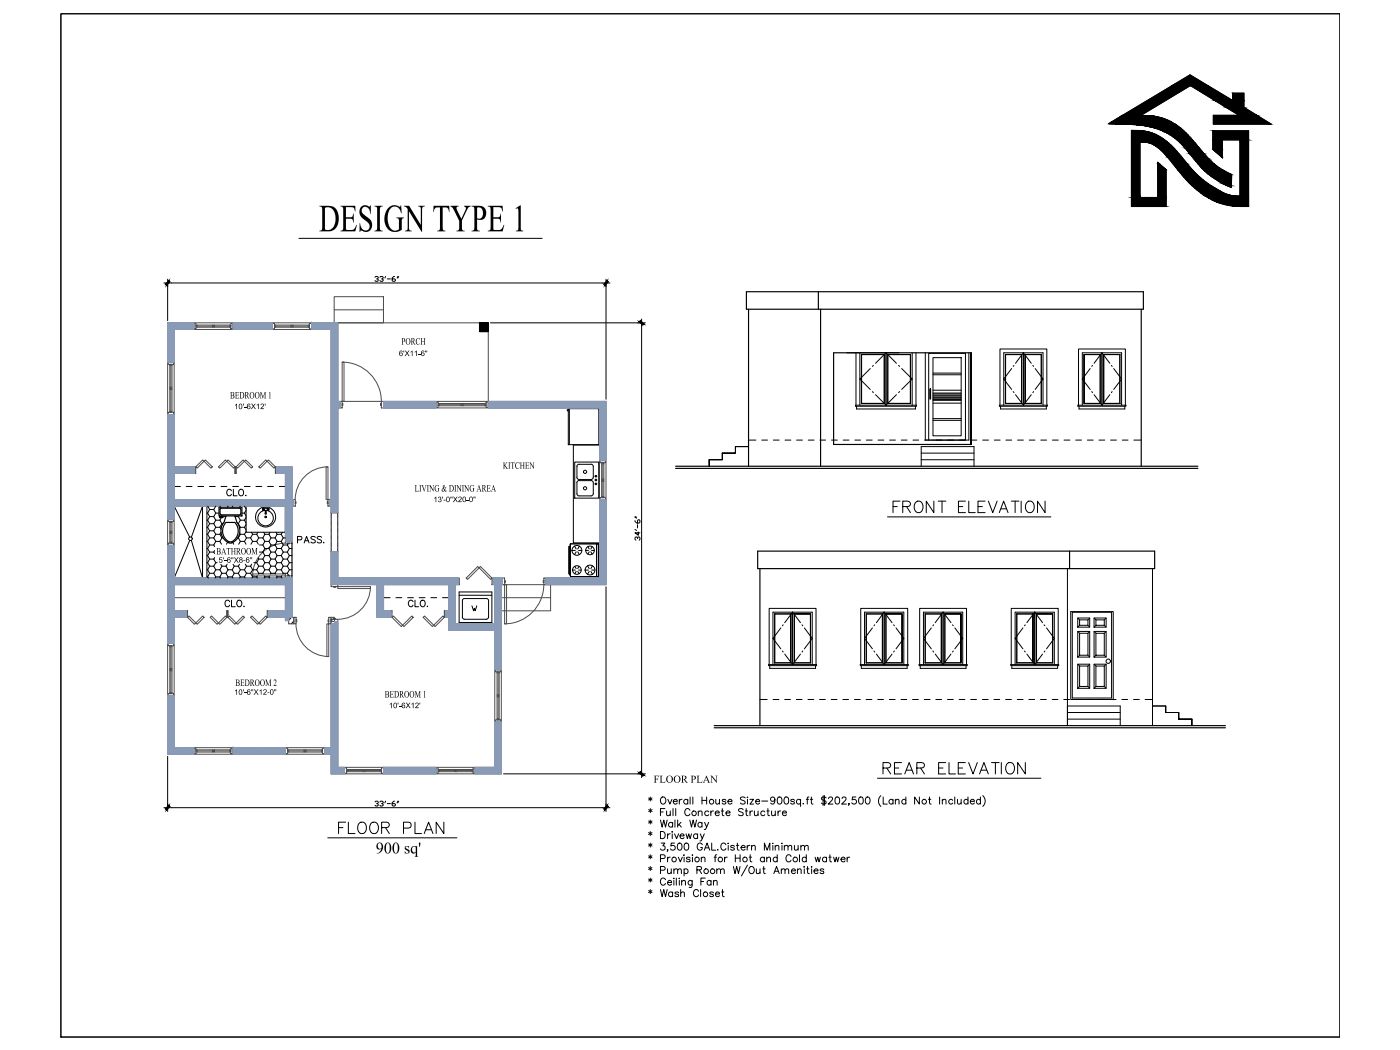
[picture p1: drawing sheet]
<svg xmlns="http://www.w3.org/2000/svg" width="610mm" height="457mm" viewBox="0 0 610 457" stroke-linecap="round" stroke-linejoin="round" font-family="sans-serif">
<defs><g id="words">
<text font-size="18.6" x="138.9" y="100.7">DESIGN TYPE 1</text>
<g font-size="8.8">
<text x="388.1" y="224.4">FRONT ELEVATION</text>
<text x="383.5" y="338.3">REAR ELEVATION</text>
<text x="146.4" y="364.1">FLOOR PLAN</text>
</g>
<text font-size="7.8" x="163.6" y="371.6">900 sq'</text>
<text font-size="7.5" x="281.5" y="362.3">* Walk Way</text>
<g font-size="6.6">
<text x="281.5" y="356.3">* Full Concrete Structure</text>
<text x="281.5" y="376.4">* Provision for Hot and Cold watwer</text>
<text x="281.5" y="391.6">* Wash Closet</text>
</g>
<g font-size="6.2">
<text x="97.7" y="217">CLO.</text>
<text x="97" y="265.3">CLO.</text>
<text x="177.1" y="265.3">CLO.</text>
</g>
<text font-size="6.2" fill="#899bb6" x="128.8" y="237.8">PASS.</text>
<text font-size="5.3" x="204.6" y="267.1">W</text>
<text font-size="5" x="284.6" y="340.8">FLOOR PLAN</text>
<g font-size="4.7">
<text x="174.8" y="150.1">PORCH</text>
<text x="100.2" y="173.5">BEDROOM 1</text>
<text x="219" y="204.1">KITCHEN</text>
<text x="180.5" y="214">LIVING &amp; DINING AREA</text>
<text x="94.2" y="241.4">BATHROOM</text>
<text x="102.5" y="298.7">BEDROOM 2</text>
<text x="167.5" y="303.7">BEDROOM 1</text>
</g>
<g font-size="3.7">
<text x="173.7" y="155.1">6'X11-6&quot;</text>
<text x="102" y="178.2">10'-6X12'</text>
<text x="188.7" y="218.6">13'-0&quot;X20-0&quot;</text>
<text x="95.2" y="245.1">5'-6&quot;X8-6&quot;</text>
<text x="102" y="302.5">10'-6&quot;X12-0&quot;</text>
<text x="169.3" y="308.4">10'-6X12'</text>
</g>
</g></defs>
<!-- layer: A-Wall -->
<g fill="none" stroke="#000" stroke-width=".51">
<path d="M482.8 53.8l35.4-21.2 18.6 11.2v-3.2h4.8v6.2l11.9 7.2h-25.2v-3.8h11.3l-21.3-13-21.5 13a25.7 25.7 0 0 1 21.5 9.6l2 2.4a41.7 41.7 0 0 0 13.2 12.5l2.8 1.3-.2 5.6a39 39 0 0 1-18.1-14.6 28.9 28.9 0 0 0-23.4-12.7zM492.7 56.8v33.1h15.1v-16l-3.7-3.2v15.3h-7.7v-24.1a12.1 12.1 0 0 1 10.9 5.3l1.2 1.3a71.6 71.6 0 0 0 14.8 15.8 29.3 29.3 0 0 0 20.4 5.6v-32.9h-15.5v8.1l4.1 3.6v-7.8h7.7v24.6M492.7 56.8a22.5 22.5 0 0 1 19.4 8.7l6 7.3a41.7 41.7 0 0 0 17.5 12.2l4.4 .5M492.7 56.8v33.1M528.2 57v8.1M540 60.9v24.6M208.8 140.6h3.8v3.8h-3.8zM95.3 220.8h10v3.8h-10zM95.8 221.8v2.1l.5 .2M96.3 221.3l-.5 .5M96.3 221.3h8.1l.4 .5M96.5 224.6v.3h-.9v.5h1.4v-.8"/>
<path d="M98.4 227.5h3.8a5.1 5.1 0 0 1-1.9 8.5 5.1 5.1 0 0 1-1.9-8.5zM98.4 224.6l-.9 2.9M102.2 224.6l1 2.9a5.4 5.4 0 0 1-3.4 8.9 5.7 5.7 0 0 1-2.3-8.9M104.9 221.8l-.3 2.3-8.3 .1"/>
</g>
<!-- layer: Details 1$0$A-SECT-XFINE -->
<g fill="#000" stroke="#000" stroke-width=".44">
<path d="M492.7 56.8h3.2zM504.1 70.7l.7 .6h-.7zM528.2 65.1l4.1 3.4zM528.2 65.1h4.1v3.4zM538.2 89.8l5.5 .1z"/>
<path d="M492.7 56.8l4.7 .2zM492.7 56.8l4.7 .2z"/>
<path d="M492.7 57l6.3 .2zM492.7 57l6.3 .2h-6.3z"/>
<path d="M492.7 57.2l7.8 .4-1.5-.4zM492.7 57.2l7.8 .4h-7.8z"/>
<path d="M492.7 57.6l9.3 .5-1.5-.5zM492.7 57.6l9.3 .5h-9.3z"/>
<path d="M492.7 58.1l10.7 .6-1.4-.6zM492.7 58.1l10.7 .6h-10.7z"/>
<path d="M492.7 58.7l12.1 .7-1.4-.7zM492.7 58.7l12.1 .7h-12.1z"/>
<path d="M492.7 59.4l13.5 .9-1.4-.9zM492.7 59.4l13.5 .9h-13.5z"/>
<path d="M528.2 57l15.5 3.9v-3.9zM528.2 57l15.5 3.9h-15.5z"/>
<path d="M492.7 61.9l3.7 24.1v-24.1zM492.7 61.9l3.7 24.1h-3.7z"/>
<path d="M504.1 71.3l3.7 2.6-3-2.6zM504.1 71.3l3.7 2.6h-3.7z"/>
<path d="M492.7 60.3l14.8 .9-1.3-.9zM492.7 60.3l14.8 .9h-14.8z"/>
<path d="M492.7 61.2l15.6 .7-.8-.7zM492.7 61.2l15.6 .7h-15.6z"/>
<path d="M504.1 73.9l3.7 12.1v-12.1zM504.1 73.9l3.7 12.1h-3.7z"/>
<path d="M496.4 61.9h11.9zM496.4 61.9h11.9z"/>
<path d="M498.2 61.9l10.2 .1zM498.2 61.9l10.2 .1z"/>
<path d="M499.1 62l9.5 .1zM499.1 62l9.5 .1z"/>
<path d="M500 62.1l8.7 .1zM500 62.1l8.7 .1z"/>
<path d="M500.4 62.2l8.5 .1zM500.4 62.2l8.5 .1z"/>
<path d="M500.9 62.3l8.3 .4-.3-.4zM500.9 62.3l8.3 .4h-7.5z"/>
<path d="M501.7 62.7l8 .4-.5-.4zM501.7 62.7l8 .4h-7.2z"/>
<path d="M502.5 63.1l7.4 .2zM502.5 63.1l7.4 .2z"/>
<path d="M502.8 63.3l7.4 .3-.3-.3zM502.8 63.3l7.4 .3h-7z"/>
<path d="M503.2 63.6l7.6 .5-.6-.5zM503.2 63.6l7.6 .5h-6.8z"/>
<path d="M504 64.1l7 .3-.2-.3zM504 64.1l7 .3h-6.7z"/>
<path d="M504.3 64.4l7 .3-.3-.3zM504.3 64.4l7 .3h-6.6z"/>
<path d="M504.7 64.7l7.4 .8-.8-.8zM504.7 64.7l7.4 .8h-6.5z"/>
<path d="M505.6 65.5l6.8 .4-.3-.4zM505.6 65.5l6.8 .4h-6.3z"/>
<path d="M506.1 65.9l7.4 1.3-1.1-1.3zM506.1 65.9l7.4 1.3h-6.2z"/>
<path d="M507.3 67.2l6.9 .7-.7-.7zM507.3 67.2l6.9 .7h-6.3z"/>
<path d="M507.9 67.9l6.8 .6-.5-.6zM507.9 67.9l6.8 .6h-6.2z"/>
<path d="M508.5 68.5l8.4 2.8-2.2-2.8zM508.5 68.5l8.4 2.8h-6.1z"/>
<path d="M510.8 71.3l7.3 1.5-1.2-1.5zM510.8 71.3l7.3 1.5h-6.2z"/>
<path d="M511.9 72.8l7.3 1.1-1.1-1.1zM511.9 72.8l7.3 1.1h-6.4z"/>
<path d="M512.8 73.9l6.6 .3zM512.8 73.9l6.6 .3z"/>
<path d="M513 74.2l7.2 .9-.8-.9zM513 74.2l7.2 .9h-6.4z"/>
<path d="M513.8 75.1l7.6 1.1-1.2-1.1zM513.8 75.1l7.6 1.1h-6.7z"/>
<path d="M514.7 76.2l7.5 .7-.8-.7zM514.7 76.2l7.5 .7h-6.9z"/>
<path d="M515.3 76.9l7.2 .3-.3-.3zM515.3 76.9l7.2 .3h-6.9z"/>
<path d="M515.6 77.2l8.1 1.1-1.2-1.1zM515.6 77.2l8.1 1.1h-7.2zM516.5 78.3h7.2zM516.5 78.3h7.2z"/>
<path d="M516.5 78.3l8.5 .9-1.3-.9zM516.5 78.3l8.5 .9h-7.5z"/>
<path d="M517.5 79.2l7.9 .4-.4-.4zM517.5 79.2l7.9 .4h-7.6z"/>
<path d="M517.8 79.6l8.5 .6-.9-.6zM517.8 79.6l8.5 .6h-7.9z"/>
<path d="M528.2 60.9l4.1 4.2v-4.2zM528.2 60.9l4.1 4.2h-4.1z"/>
<path d="M540 60.9l3.7 24.6v-24.6zM540 60.9l3.7 24.6h-3.7z"/>
<path d="M492.7 86l15.1 3.9v-3.9zM492.7 86l15.1 3.9h-15.1z"/>
<path d="M518.4 80.2l8.9 .6-1-.6zM518.4 80.2l8.9 .6h-8.2z"/>
<path d="M519.1 80.8l8.5 .2zM519.1 80.8l8.5 .2z"/>
<path d="M519.3 81l10 1-1.7-1zM519.3 81l10 1h-8.9z"/>
<path d="M520.4 82l9.9 .6-1-.6zM520.4 82l9.9 .6h-9.2z"/>
<path d="M521.1 82.6l10.2 .6-1-.6zM521.1 82.6l10.2 .6h-9.5z"/>
<path d="M521.8 83.2l11.2 .9-1.7-.9zM521.8 83.2l11.2 .9h-9.9z"/>
<path d="M523.1 84.1l10.2 .2zM523.1 84.1l10.2 .2z"/>
<path d="M523.3 84.3l11.4 .4-1.4-.4zM523.3 84.3l11.4 .4h-10.7z"/>
<path d="M524 84.7l11.6 .3-.9-.3zM524 84.7l11.6 .3h-11.2z"/>
<path d="M524.4 85l12 .2zM524.4 85l12 .2z"/>
<path d="M524.7 85.2l12.1 .1zM524.7 85.2l12.1 .1z"/>
<path d="M524.7 85.3h12.6zM524.7 85.3h12.6z"/>
<path d="M524.9 85.3l13.3 .1zM524.9 85.3l13.3 .1z"/>
<path d="M525 85.4l15 .1zM525 85.4l15 .1z"/>
<path d="M538.2 89.8l5.5 .1zM539.6 89.9h4.1z"/>
<path d="M525.1 85.5l18.6 .7v-.7zM525.1 85.5l18.6 .7h-17.4z"/>
<path d="M526.3 86.2l17.4 .9v-.9zM526.3 86.2l17.4 .9h-15.8z"/>
<path d="M527.9 87.1l15.8 .7v-.7zM527.9 87.1l15.8 .7h-14.2z"/>
<path d="M529.5 87.8l14.2 .7v-.7zM529.5 87.8l14.2 .7h-12.5z"/>
<path d="M531.2 88.5l12.5 .5v-.5zM531.2 88.5l12.5 .5h-10.8z"/>
<path d="M532.9 89l10.8 .4v-.4zM532.9 89l10.8 .4h-9z"/>
<path d="M534.7 89.4l9 .2v-.2zM534.7 89.4l9 .2z"/>
<path d="M536.5 89.6l7.2 .2zM536.5 89.6l7.2 .2z"/>
</g>
<!-- layer: 0 -->
<g fill="#000" stroke="#000" stroke-width=".44">
<path d="M510.5 37.2l7.7-4.6 7.6 4.6zM532.5 80h3.7v.8z"/>
<path d="M496.8 50.2l21.5-13h-7.8zM488.8 50.2l21.7-13-13.7 13z"/>
<path d="M518.3 37.2l18.5 6.6-11-6.6zM518.3 37.2l18.5 6.6h-7.7z"/>
<path d="M488.8 50.2l11 .2zM488.6 50.4h11.2z"/>
<path d="M488.6 50.4h12.7zM488.4 50.4h12.9z"/>
<path d="M488.4 50.4l14.4 .3zM488.1 50.7h14.7z"/>
<path d="M488.1 50.7l16.2 .3-1.5-.3zM487.7 51l.4-.3 16.2 .3z"/>
<path d="M487.7 51l18.1 .3-1.5-.3zM487 51.3l.7-.3 18.1 .3z"/>
<path d="M487 51.3l20.3 .5-1.5-.5zM486.1 51.8l.9-.5 20.3 .5z"/>
<path d="M486.1 51.8l22.6 .6-1.4-.6zM485.2 52.4l.9-.6 22.6 .6z"/>
<path d="M485.2 52.4l24.8 .7-1.3-.7zM484 53.1l1.2-.7 24.8 .7z"/>
<path d="M484 53.1l27.2 .7-1.2-.7zM482.8 53.8l1.2-.7 27.2 .7z"/>
<path d="M482.8 53.8l28.6 .1zM482.8 53.8l28.6 .1z"/>
<path d="M485.5 53.9l26.2 .2zM485.5 53.9l26.2 .2z"/>
<path d="M490.7 54.1l21.3 .2zM490.7 54.1l21.3 .2z"/>
<path d="M494.6 54.3l17.7 .2zM494.6 54.3l17.7 .2z"/>
<path d="M496.6 54.5l16.1 .3-.4-.3zM496.6 54.5l16.1 .3h-14.2zM498.5 54.8h14.2zM498.5 54.8h14.2z"/>
<path d="M498.5 54.8l14.7 .3-.5-.3zM498.5 54.8l14.7 .3h-12.7z"/>
<path d="M500.5 55.1l13.3 .5-.6-.5zM500.5 55.1l13.3 .5h-11.4z"/>
<path d="M502.4 55.6l11.5 .1zM502.4 55.6l11.5 .1z"/>
<path d="M502.6 55.7l11.9 .5-.6-.5zM502.6 55.7l11.9 .5h-10.2z"/>
<path d="M504.3 56.2l10.7 .4-.5-.4zM504.3 56.2l10.7 .4h-9.6z"/>
<path d="M505.4 56.6l10 .3-.4-.3zM505.4 56.6l10 .3h-9.3z"/>
<path d="M506.1 56.9l10 .8-.7-.8zM506.1 56.9l10 .8h-8.5z"/>
<path d="M507.6 57.7l8.7 .1zM507.6 57.7l8.7 .1z"/>
<path d="M507.9 57.8l9.3 .9-.9-.9zM507.9 57.8l9.3 .9h-7.6z"/>
<path d="M509.6 58.7l7.6 .1zM509.6 58.7l7.6 .1z"/>
<path d="M509.6 58.8l8.7 1-1.1-1zM509.6 58.8l8.7 1h-7.1z"/>
<path d="M511.2 59.8l7.1 .1zM511.2 59.8l7.1 .1z"/>
<path d="M511.2 59.9l8.2 1.2-1.1-1.2zM511.2 59.9l8.2 1.2h-6.6z"/>
<path d="M536.8 40.6l4.8 3.2v-3.2zM536.8 40.6l4.8 3.2h-4.8z"/>
<path d="M529.1 43.8l12.5 3v-3zM529.1 43.8l12.5 3h-7.7z"/>
<path d="M533.9 46.8l13.4 3.4-5.7-3.4zM533.9 46.8l13.4 3.4h-7.7z"/>
<path d="M528.3 50.2l25.2 3.8-6.2-3.8zM528.3 50.2l25.2 3.8h-25.2z"/>
<path d="M512.8 61.1l7.5 1.1-.9-1.1zM512.8 61.1l7.5 1.1h-6.4z"/>
<path d="M513.9 62.2l6.6 .3-.2-.3zM513.9 62.2l6.6 .3h-6.3z"/>
<path d="M514.2 62.5l7.5 1.4-1.2-1.4zM514.2 62.5l7.5 1.4h-6.2z"/>
<path d="M515.5 63.9l6.7 .6-.5-.6zM515.5 63.9l6.7 .6h-6.1z"/>
<path d="M516.1 64.5l8.1 2.4-2-2.4zM516.1 64.5l8.1 2.4h-6.2z"/>
<path d="M518 66.9l6.3 .1zM518 66.9l6.3 .1z"/>
<path d="M518 67l8.3 2.2-2-2.2zM518 67l8.3 2.2h-6.4z"/>
<path d="M519.9 69.2l7.2 .8-.8-.8zM519.9 69.2l7.2 .8h-6.6z"/>
<path d="M520.5 70l6.9 .2zM520.5 70l6.9 .2z"/>
<path d="M520.7 70.2l7.8 1.1-1.1-1.1zM520.7 70.2l7.8 1.1h-6.9z"/>
<path d="M521.6 71.3l7.2 .2zM521.6 71.3l7.2 .2z"/>
<path d="M521.8 71.5l7.9 .7-.9-.7zM521.8 71.5l7.9 .7h-7.3z"/>
<path d="M522.4 72.2l8.3 .8-1-.8zM522.4 72.2l8.3 .8h-7.6z"/>
<path d="M523.1 73l7.8 .1zM523.1 73l7.8 .1z"/>
<path d="M523.2 73.1l9 .8-1.3-.8zM523.2 73.1l9 .8h-8.2z"/>
<path d="M524 73.9l9.1 .5-.9-.5zM524 73.9l9.1 .5h-8.6z"/>
<path d="M532.5 80l1.8 .8h1.9zM534.3 80.8h1.9l-.1 .8z"/>
<path d="M524.5 74.4l9 .3-.4-.3zM524.5 74.4l9 .3h-8.7z"/>
<path d="M524.8 74.7l10.8 1-2.1-1zM524.8 74.7l10.8 1h-9.6z"/>
<path d="M526 75.7l10.3 .3-.7-.3zM526 75.7l10.3 .3h-9.8z"/>
<path d="M530.8 79l5.4 1v-1zM530.8 79l5.4 1h-3.7z"/>
<path d="M527.5 76.9l8.8 1.1v-1.1zM527.5 76.9l8.8 1.1h-7.1z"/>
<path d="M529.2 78l7 1 .1-1zM529.2 78l7 1h-5.4z"/>
<path d="M526.5 76l9.8 .9v-.9zM526.5 76l9.8 .9h-8.8z"/>
<path d="M71.9 123.7l.6 .6 1-2.1zM73.5 122.2l.6 .5-1.6 1.6z"/>
<path d="M264.4 122.2l-1 2.1 1.5-1.6zM264.4 122.2l-1 2.1-.6-.6z"/>
<path d="M278.9 139.5l-.6 .6 2.1 1zM278.3 140.1l2.1 1-.5 .5z"/>
<path d="M278.3 336.5l1.6 1.5 .5-.5zM278.3 336.5l.6-.6 1.5 1.6z"/>
<path d="M71.9 352.2l.6 .5 1-2.1zM73.5 350.6l.6 .6-1.6 1.5z"/>
<path d="M264.4 350.6l-1 2.1 1.5-1.5zM264.4 350.6l-1 2.1-.6-.5z"/>
</g>
<!-- layer: AUDIT_I_180222161247-1 -->
<g fill="none" stroke="#000" stroke-width=".44">
<path d="M130.1 103.8h106M368.7 153.6h22.8M372.7 153.6v22.8M374.4 153.6v22.8M375.1 154.3h10v21.4l-.1-21.3M375.1 154.3h10M375.1 154.3l.1 21.3M380.3 159.1l-.4 .4M385.8 153.6l-4.6 4.6M385.8 153.6v22.8M385.8 153.6l4.5 4.6M386.5 154.3l.1 21.3 9.9 .1h-10v-21.4h10z"/>
<path d="M391.3 159.1l.4 .4M396.4 154.4l.1 21.3zM397.2 153.6v22.8M398.8 153.6v22.8M402.9 153.6v38h19v-38M406.2 155.7h12.3v34.1h-12.3zM437.8 154.3h7.1zM437.8 154.3v21.4zM441.5 159.1l-.3 .4M444.8 154.4l.1 21.3h-7.1h7.1zM445.6 153.6l3.4 4.6M445.6 153.6l-3.4 4.6"/>
<path d="M445.6 153.6v22.8M446.3 154.3v21.4v-21.4h7.1zM449.7 159.1l.4 .4M453.4 154.4v21.3zM472 154.3h7.1zM472 154.3v21.4zM475.7 159.1l-.3 .4M479 154.4l.1 21.3h-7.1h7.1zM479.8 153.6l3.4 4.6M479.8 153.6l-3.4 4.6M479.8 153.6v22.8M480.5 154.3v21.4v-21.4h7.2z"/>
<path d="M483.9 159.1l.4 .4M487.6 154.4l.1 21.3zM372.5 176.4h26.6v.5h-26.6zM373 176.9v1.2h25.6v-1.2M375.1 175.7h10zM378.9 160.5l-4.5 4.5 4.5 4.6M379.9 170.5l.4 .5M381.2 171.9l4.6 4.5M390.3 171.9l-4.5 4.5M391.7 170.5l-.4 .5M392.6 160.5l4.6 4.5-4.6 4.6M404.8 169.3h.4v4.5h-.4z"/>
<path d="M406.2 175.5h12.3M406.2 162.5h12.3M406.2 163.2h12.3M406.2 169.9h12.3M406.2 172.5h12.3M406.2 173h12.3M406.2 172.1h12.3M406.2 173.4h12.3M406.2 173.9h12.3M406.2 174.3h12.3M406.2 171.5h12.3M406.2 171.1h12.3"/>
<path d="M435.2 176.4h20.9v.5h-20.9zM435.4 176.4v-24.4h20.4v24.4M435.7 176.9v1.2h19.9v-1.2M437.1 176.4v-22.8h17.1v22.8M440.5 160.5l-3.4 4.5 3.4 4.6M441.2 170.5l.3 .5M442.2 171.9l3.4 4.5M446.3 175.7h7.1zM449 171.9l-3.4 4.5M450.1 170.5l-.4 .5M450.7 160.5l3.5 4.5-3.5 4.6M469.4 176.4h20.9v.5h-20.9z"/>
<path d="M469.6 176.4v-24.4h20.4v24.4M469.8 176.9v1.2h20v-1.2M471.3 176.4v-22.8h17.1v22.8M474.7 160.5l-3.4 4.5 3.4 4.6M475.4 170.5l.3 .5M476.4 171.9l3.4 4.5M480.5 175.7h7.2zM483.2 171.9l-3.4 4.5M484.3 170.5l-.4 .5M484.9 160.5l3.5 4.5-3.5 4.6M314.5 197.3h5.7v-2.8h5.7h-5.7v2.8zM404.4 191.6v-37.7h16v37.7"/>
<path d="M406.2 182.3h12.3M406.2 183h12.3M308.8 200.2h5.7v-2.9v2.9zM308.8 203v-2.8v2.8M464.8 247.6v68.4M501.8 247.6v68.4M337.3 267.3v21.4zM337.3 267.3h7.1v21.4v-21.4zM340 273.4l-3.4 4.6 3.4 4.5M341 272.1l-.3 .4M345.1 266.6l-3.4 4.5M345.1 266.6l3.4 4.5"/>
<path d="M345.1 266.6v22.8M345.8 267.3v21.4h7.1h-7.1zM345.8 267.3h7.1zM349.2 272.1l.4 .4M350.2 273.4l3.5 4.6-3.5 4.5M352.9 267.3v21.4zM377.2 267.3v21.4zM377.2 267.3h7.1v21.4v-21.4zM379.9 273.4l-3.5 4.6 3.5 4.5M380.9 272.1l-.4 .4M385 266.6l-3.4 4.5M385 266.6l3.4 4.5"/>
<path d="M385 266.6v22.8M385.7 267.3v21.4h7.1h-7.1zM385.7 267.3h7.1zM389.1 272.1l.3 .4M390.2 273.4l3.3 4.6-3.3 4.5M392.8 267.3v21.4zM402.8 267.3v21.4zM402.8 267.3h7.1v21.4v-21.4zM405.5 273.4l-3.4 4.6 3.4 4.5M406.5 272.1l-.3 .4M410.6 266.6l-3.4 4.5M410.6 266.6l3.5 4.5"/>
<path d="M410.6 266.6v22.8M411.4 267.3v21.4h7.1h-7.1zM411.4 267.3h7.1zM414.8 272.1l.3 .4M415.8 273.4l3.4 4.6-3.4 4.5M418.5 267.3v21.4zM442.7 267.3v21.4zM442.7 267.3h7.1v21.4v-21.4zM445.4 273.4l-3.4 4.6 3.4 4.5M446.4 272.1l-.3 .4M450.5 266.6l-3.4 4.5M450.5 266.6v22.8"/>
<path d="M450.6 266.6l3.4 4.5M451.2 267.3v21.4h7.2h-7.2zM451.2 267.3h7.2zM454.6 272.1l.4 .4M455.7 273.4l3.4 4.6-3.4 4.5M458.3 267.4l.1 21.3zM334.7 289.4h20.9v.4h-20.9zM334.9 289.4v-24.5h20.4v24.5M335.2 289.8v1.2h19.9v-1.2M336.6 289.4v-22.8h17.1v22.8M337.4 288.6l7 .1zM340.7 283.4l.3 .5"/>
<path d="M341.7 284.8l3.4 4.6M348.5 284.8l-3.4 4.6M349.6 283.4l-.4 .5M374.6 289.4h20.8v.4h-20.8zM374.8 289.4v-24.5h20.4v24.5M375 289.8v1.2h20v-1.2M376.4 289.4v-22.8h17.1v22.8M377.2 288.6l7.1 .1zM380.5 283.4l.4 .5M381.6 284.8l3.4 4.6M388.4 284.8l-3.4 4.6M389.4 283.4l-.3 .5"/>
<path d="M400.2 289.4h20.9v.4h-20.9zM400.4 289.4v-24.5h20.4v24.5M400.7 289.8v1.2h19.9v-1.2M402.1 289.4v-22.8h17.1v22.8M402.9 288.6l7 .1zM406.2 283.4l.3 .5M407.2 284.8l3.4 4.6M414.1 284.8l-3.5 4.6M415.1 283.4l-.3 .5M440.1 289.4h20.9v.4h-20.9zM440.3 289.4v-24.5h20.5v24.5M440.6 289.8v1.2h19.9v-1.2"/>
<path d="M442 289.4v-22.8h17.1v22.8M442.8 288.6l7 .1zM446.1 283.4l.3 .5M447.1 284.8l3.4 4.6M454 284.8l-3.4 4.6M455 283.4l-.4 .5M501.9 307.4h5.7v2.8h5.7h-5.7v-2.8zM513.3 310.2v2.9h5.7h-5.7zM519 316v-2.9v2.9M282.4 347.5l1.5 .8M283.1 347v1.8M283.9 347.5l-1.5 .8"/>
<path d="M288.1 347.2a1.45 1.45 0 0 1 1.9 1.4 1.45 1.45 0 0 1-1.9 1.4l-.5-1.1 .1-1.1zM290.8 348.1l.9 2 .9-2M293.2 348.9h1.7a.94 .94 0 0 0-1.3-.8 .94 .94 0 0 0-.3 1.6l.6 .4 1-.4M295.8 348.1v2M297 348.1l-.8 .1-.4 .7M299.5 348.5a.99 .99 0 0 0-1.5-.1 .99 .99 0 0 0 0 1.4 .99 .99 0 0 0 1.5-.1M299.5 348.1v2M300.5 347v3.1M301.7 347v3.1M305.7 347v3.1M305.7 348.5h2M307.7 347v3.1"/>
<path d="M311.7 348.1l.1 1.9 .8 .1 .7-.6M313.3 348.1v2M316.1 348.5a.9 .9 0 0 0-1.6 0l1.4 .7 .2 .5a.9 .9 0 0 1-1.6 0M317 348.9h1.7a.99 .99 0 0 0-1-.8 .99 .99 0 0 0-.9 1 .99 .99 0 0 0 .9 1l1-.4M324.5 347.5l-.8-.5-1.3 .5 .3 .7 1.6 .7 .2 .8a1.32 1.32 0 0 1-2.1 0M325.5 347v.3zM325.5 348.1v2M326.5 348.1h1.6l-1.6 2h1.6M329 348.9h1.8a.94 .94 0 0 0-1.4-.8 .94 .94 0 0 0-.2 1.6l.3 .3a.84 .84 0 0 0 1.3-.3M337.4 348.1a.95 .95 0 0 1-1.3 .8 .95 .95 0 0 1-.4-1.5 .95 .95 0 0 1 1.5 .1 1.51 1.51 0 0 1 .2 1.8 1.51 1.51 0 0 1-1.6 .7l-.2-.3M338.9 347.2a1.03 1.03 0 0 1 1.4 .4l.2 .7a1.36 1.36 0 0 1-1.2 1.8 2 2 0 0 1-.4-2.9zM341.8 347.2a1.05 1.05 0 0 1 1.5 .4l.1 .7a1.31 1.31 0 0 1-1.2 1.8 1.96 1.96 0 0 1-.4-2.9z"/>
<path d="M345.9 348.5a.9 .9 0 0 0-1.6 0l1.5 .7 .1 .5a.9 .9 0 0 1-1.6 0M348.6 348.5a.99 .99 0 0 0-1.5-.1 .99 .99 0 0 0 0 1.4 .99 .99 0 0 0 1.5-.1M348.6 348.1v3M349.7 349.8v.3l.2-.1M351.1 348.1h1M352.2 347l-.6 .2-.1 .4v2.5M352.8 348.1h1.1M353.3 347v2.5l.1 .5 .6 .1M358.4 346.4v4.3M359 346.4v4.3M359.7 347.5l-.7-.5-1.3 .5 .3 .7 1.6 .7 .1 .8a1.28 1.28 0 0 1-2 0M360.8 347.8l.3-.6 .8-.2 .5 .3 .1 .6-1.9 2.2h2.1"/>
<path d="M364 347.2a1.05 1.05 0 0 1 1.5 .4l.1 .7a1.31 1.31 0 0 1-1.1 1.8 2 2 0 0 1-.5-2.9zM366.7 347.8l.3-.6 .8-.2 .5 .3 .1 .6-1.9 2.2h2.1M369.8 350h-.3h.3l-.3 .7M372.7 347h-1.5l-.1 1.3a1.09 1.09 0 0 1 1.6 .1 1.09 1.09 0 0 1-.2 1.6 1.09 1.09 0 0 1-1.6-.5M374.3 347.2a1.03 1.03 0 0 1 1.5 .4l.1 .7a1.31 1.31 0 0 1-1.2 1.8 2 2 0 0 1-.4-2.9zM377.2 347.2a1 1 0 0 1 1.5 .4l.2 .7a1.36 1.36 0 0 1-1.2 1.8 1.96 1.96 0 0 1-.5-2.9zM383.6 346.4a3.2 3.2 0 0 0 0 4.7M384.6 347v3.1h1.7M388.8 348.5a.99 .99 0 0 0-1.4-.1 .99 .99 0 0 0 0 1.4 .99 .99 0 0 0 1.4-.1M388.8 348.1v2M389.9 348.6l.7-.5 .7 .1 .2 1.9M389.9 348.1v2"/>
<path d="M394.4 348.5a.99 .99 0 0 0-1.4-.1 .99 .99 0 0 0 0 1.4 .99 .99 0 0 0 1.4-.1M394.4 347v3.1M400.3 347v3.1l-2.1-3.1v3.1M404.3 348.1h1M404.7 347v2.5l.1 .5 .6 .1M409.1 347v3.1M410.3 348.6l.7-.5 .8 .1 .1 1.9M410.3 348.1v2M414.8 348.5a.97 .97 0 0 0-1.4-.1 .97 .97 0 0 0 0 1.4 .97 .97 0 0 0 1.4-.1M415.7 347v3.1M416.9 348.1l.2 1.9 .7 .1 .7-.6M418.5 348.1v2"/>
<path d="M421.5 348.5a.99 .99 0 0 0-1.5-.1 .99 .99 0 0 0 0 1.4 .99 .99 0 0 0 1.5-.1M421.5 347v3.1M422.5 348.9h1.8a.99 .99 0 0 0-1.1-.8 .99 .99 0 0 0-.9 1 .99 .99 0 0 0 .9 1l1.1-.4M426.9 348.5a.97 .97 0 0 0-1.4-.1 .97 .97 0 0 0 0 1.4 .97 .97 0 0 0 1.4-.1M426.9 347v3.1M427.9 346.4a3.1 3.1 0 0 1 0 4.7M282.4 367.5l1.5 .9M283.1 367.1v1.8M283.1 377.3v1.8M283.9 367.5l-1.5 .9M287.6 362.1h1a1.66 1.66 0 0 1 1.1 1.5 1.66 1.66 0 0 1-1.1 1.6h-1zM287.6 378.9l1.7-.1 .3-.5-.1-.7-1.9-.3v3.1"/>
<path d="M287.9 367.1h1.6l-.9 1.2a1.03 1.03 0 0 1 .8 1.6 1.03 1.03 0 0 1-1.8-.3M290.7 378.3l.1 2 .7 .1 .8-.6M290.7 363.1v2.1M292.3 378.3v2.1M292.7 363.1v2.1M293.4 378.9l.8-.6 .7 .2 .2 1.9M293.4 378.3v2.1M293.7 363.1l.9 2.1 .9-2.1M293.7 367.1h-1.4l-.2 1.3a1.09 1.09 0 0 1 1.6 0 1.09 1.09 0 0 1-.1 1.6 1.09 1.09 0 0 1-1.6-.4M295.1 378.9l.7-.6 .7 .2 .2 1.9M295.4 367.3a.94 .94 0 0 1 1.4 .4l.2 .7a1.36 1.36 0 0 1-1.2 1.8 1.92 1.92 0 0 1-.4-2.9zM296.1 364h1.8a.97 .97 0 0 0-1.4-.8 .97 .97 0 0 0-.3 1.5l.6 .5 1.1-.5"/>
<path d="M297.9 378.8a.98 .98 0 0 1 1.4-.1 .98 .98 0 0 1 0 1.4 .98 .98 0 0 1-1.4-.1M297.9 378.3v3.1M298.3 367.3a.99 .99 0 0 1 1.5 .4l.1 .7a1.31 1.31 0 0 1-1.2 1.8 2 2 0 0 1-.4-2.9zM298.7 363.1l.6 2.1 .6-2.1 .6 2.1 .6-2.1M303.5 378.8l1.7-.2 .3-.4-.1-.6-1.9-.3v3.1M303.8 363.5a.99 .99 0 0 0-1.5-.1 .99 .99 0 0 0 0 1.5 .99 .99 0 0 0 1.5-.2M303.8 363.1v2.1M304.5 378.8l1 1.6M304.9 363.1l.9 2.1 .9-2.1M305.8 365.2l-.4 .8-.6 .2M305.8 367.8a1.14 1.14 0 0 0-1.3-.7 1.14 1.14 0 0 0-.9 1.2 1.29 1.29 0 0 0 .4 1.6 1.29 1.29 0 0 0 1.7-.1l.1-.8h-.7M306.7 370.2l1.2-3.1 1.1 3.1"/>
<path d="M309.9 367.1v3.1h1.8M312.1 378.9l.8-.6 .7 .2 .1 1.9M312.1 378.3v2.1M313.7 378.9l.8-.6 .7 .2 .2 1.9M316.1 367.8a1.14 1.14 0 0 0-1.3-.7 1.14 1.14 0 0 0-.9 1.2 1.29 1.29 0 0 0 .4 1.6 1.29 1.29 0 0 0 1.6-.1l.2-.3M317.1 367.1v.3zM317.1 368.1v2.1M319.3 377.3l.8 3.1 .7-3.1 .7 3.1 .8-3.1M319.8 368.6a.9 .9 0 0 0-1.7 0l1.7 1-.6 .6-1.1-.4M320.6 368.1h1.1M321.1 367.1v2.5l.1 .4 .6 .2M322.7 369h1.8a.98 .98 0 0 0-1.1-.8 .98 .98 0 0 0-.9 1 .98 .98 0 0 0 .9 1l1.1-.4"/>
<path d="M325.3 368.1v2.1M325.5 376.7l-2.7 4.7M326.4 377.8a1.41 1.41 0 0 1 2 .2 1.41 1.41 0 0 1-.3 2 1.41 1.41 0 0 1-1.9-.2 1.41 1.41 0 0 1 .2-2zM326.5 368.1l-.7 .2-.5 .7M327.3 368.7l.7-.6 .7 .2 .2 1.9M327.3 368.1v2.1M329.3 378.3l.2 2 .7 .1 .7-.6M330.9 378.3v2.1M332.5 377.3v2.5l.2 .5 .6 .1M332.8 370.2v-3.1l1.2 3.1 1.2-3.1v3.1M336.5 367.1v.3zM336.5 368.1v2.1"/>
<path d="M337.4 379.4h1.5M337.5 368.7l.8-.6 .7 .2 .1 1.9M337.5 368.1v2.1M340.2 378.9l.7-.6 .7 .2 .2 1.9M340.2 378.3v2.1M340.5 367.1v.3zM340.5 368.1v2.1M341.5 368.7l.7-.6 .8 .2 .1 1.9M341.5 368.1v2.1M341.8 378.9l.7-.6 .8 .2 .1 1.9M343.1 368.7l.7-.6 .8 .2 .1 1.9M344.6 379.2h1.7a.96 .96 0 0 0-1.3-.8 .96 .96 0 0 0-.3 1.6l.6 .4 1-.4"/>
<path d="M345.9 368.1l.1 1.9 .8 .2 .7-.6M347.2 378.9l.8-.6 .7 .2 .1 1.9M347.2 378.3v2.1M347.5 368.1v2.1M348.7 368.7l.7-.6 .8 .2 .1 1.9M348.7 368.1v2.1M350.2 378.3v2.1M350.3 368.7l.8-.6 .7 .2 .1 1.9M351.6 377.3v2.5l.2 .5 .6 .1M353.4 378.3v2.1M354.4 379.2h1.8a.98 .98 0 0 0-1.1-.8 .98 .98 0 0 0-.8 1 .98 .98 0 0 0 .9 1l1-.4M358.7 378.8a.9 .9 0 0 0-1.6 0l1.6 1-.1 .5-.5 .1-.9-.1-.1-.3"/>
<path d="M282.4 382.8l1.5 .9M283.1 382.3v1.8M283.9 382.8l-1.5 .9M289.8 383.1a1.13 1.13 0 0 0-1.3-.8 1.13 1.13 0 0 0-.9 1.2v.7a1.13 1.13 0 0 0 .9 1.2 1.13 1.13 0 0 0 1.3-.7M290.7 384.2h1.7a.94 .94 0 0 0-1.3-.8 .94 .94 0 0 0-.3 1.6l.6 .4 1-.4M293.4 382.3v.3zM293.4 383.4v2M294.5 382.3v3.1M295.8 382.3v.3zM295.8 383.4v2M296.8 383.9l.8-.5 .7 .1 .2 1.9M296.8 383.4v2"/>
<path d="M301.4 383.4l-.2 2.8-.4 .2-.7-.1M301.4 383.8a.99 .99 0 0 0-1.5-.1 .99 .99 0 0 0 0 1.4 .99 .99 0 0 0 1.5-.1M305.2 383.8h1.2M307.1 382.3h-1.9v3.1M309.6 383.8a.97 .97 0 0 0-1.4-.1 .97 .97 0 0 0 0 1.4 .97 .97 0 0 0 1.4-.1M309.6 383.4v2M310.7 383.9l.7-.5 .7 .1 .2 1.9M310.7 383.4v2M336.9 380.4l1.2-3.1 1.2 3.1"/>
<circle cx="309.9" cy="349" r="1.02"/>
<circle cx="402.4" cy="349" r="1.01"/>
<circle cx="307.5" cy="379.3" r="1.03"/>
<circle cx="310.3" cy="379.3" r="1.03"/>
</g>
<!-- layer: Doors -->
<g fill="none" stroke="#4b4b4b" stroke-width=".44">
<path d="M145.5 129.2h21.5v11.4h-21.5zM145.5 134.9h21.5M73 140.6h11.4v2.9h-8.6v14.2h-2.8zM73 157.7v22.8M73.2 157.7h2.4v1h-2.4zM73.9 158.7h1v10.4h-1zM73.9 159.1h1M74.4 159.1v9.5M75.8 157.7v22.8M84.4 140.8h.9v2.4h-.9zM84.4 140.6h17.1M84.4 143.5h17.1"/>
<path d="M85.3 141.5h7.6v1h-7.6zM85.8 141.5v1M85.8 142h6.7M92.5 141.5v1M92.9 141.5h7.6v1h-7.6zM93.4 142h6.6M93.4 141.5v1M100 141.5v1M100.5 140.8h1v2.4h-1zM101.5 140.6h17.1v2.9h-17.1zM118.6 140.8h.9v2.4h-.9zM118.6 140.6h17.1"/>
<path d="M118.6 143.5h17.1M119.5 141.5h7.6v1h-7.6zM120 142h6.6M120 141.5v1M126.6 141.5v1M127.1 141.5h7.6v1h-7.6zM127.6 142h6.7M127.6 141.5v1M134.3 141.5v1M134.7 140.8h1v2.4h-1zM135.7 140.6h11.4v34.2h.9v2.8h-.9v45.6h-2.9v-2.8h-.4v-2.9h.4v-74h-8.5zM145.5 140.6h64.2"/>
<path d="M149 157.7a17.1 17.1 0 0 1 17 17.1M149 157.7h.8v17.1h-.8zM212.6 140.6v34.2h-22.8M73.2 179.5h2.4v1h-2.4zM73.9 169.1h1v10.4h-1zM73.9 168.6h1M73.9 179.1h1M73.9 169.6h1M74.4 169.6v9.5M148 174.8h1v2.8h-1zM148.7 174.8h17M149 175.6h.3v1h-.3z"/>
<path d="M165.7 175.6h.3v1h-.3zM166 174.8h1v2.8h-1zM167 174.8h22.8v2.8h-22.8zM189.8 175h1v2.4h-1zM189.8 177.6h22.8M190.8 175.7h10.4v1h-10.4zM191.2 175.7v1M191.2 176.2h9.5M200.7 175.7v1M201.2 175.7h10.4v1h-10.4zM201.7 176.2h9.5M201.7 175.7v1"/>
<path d="M211.2 175.7v1M211.6 175h1v2.4h-1zM212.6 174.8h51.3v25.8h-2.9v-23h-48.4zM73 180.5h2.8v22.8h9v2.8h-9v11.4h48.5v-11.4h-3.9v-2.8h6.7v14.2h.5v2.9h-.5v15.2h-2.8v-15.2h-48.5v5.7h-2.8zM84.8 203.3h.4v2.8h-.4zM85.2 203.3l3.1-3 .6 .6-3.1 3zM89.4 200.3l3.1 3-.6 .6-3-3zM98.1 200.3l.6 .6-3 3-.6-.6zM98.7 200.9l.6-.6 3 3-.6 .6zM102.3 203.3h.5v2.8h-.5zM102.8 203.3l3-3 .6 .6-3 3zM107 200.3l3 3-.6 .6-3-3z"/>
<path d="M115.7 200.3l.6 .6-3 3-.6-.6zM116.3 200.9l.6-.6 3 3-.6 .6zM119.9 203.3h.5v2.8h-.5zM127.6 217.5h1v2.9h-1zM128.6 218.3h.3v1h-.3zM142 203.3h.8v14.2h-.8zM142.5 218.3h.3v1h-.3zM142.8 203.3a14.2 14.2 0 0 0-14.3 14.2M142.8 217.5h1v2.9h-1zM261 217.6h2.9v37h-26.1v-2.9h23.2zM261 200.6v17M261.3 200.6h2.4v.9h-2.4z"/>
<path d="M261.3 216.7h2.4v.9h-2.4zM262 201.5h.9v7.6h-.9zM262 209.1h.9v7.6h-.9zM262 202h.9M262 208.6h.9M262 216.2h.9M262 209.6h.9M262.5 202v6.6M262.5 209.6v6.6M263.9 200.6v17M73 237.5h2.8v14.2h51.3v17.1h-1.4v1.4h-1.4v-1.4h-7.5v-2.8h7.5v-11.4h-48.5v11.4h5.4v2.8h-5.4v11.4h-2.8zM73 226.1v11.4"/>
<path d="M73.2 226.1h2.4v.9h-2.4zM73.2 236.5h2.4v1h-2.4zM73.9 227h1v4.8h-1zM73.9 231.8h1v4.7h-1zM73.9 227.5h1M73.9 231.3h1M73.9 236h1M73.9 232.2h1M74.4 227.5v3.8M74.4 232.2v3.8M75.8 226.1v11.4M124.2 236.5a14.2 14.2 0 0 0-14.2 14.2"/>
<path d="M124.3 235.6h2.8v.9h-2.8zM125.1 236.5h.9v.3h-.9zM110 249.9h14.3v.9h-14.3zM124.3 250.8h2.8v.9h-2.8zM125.1 250.5h.9v.3h-.9zM144.2 240.3h2.9v11.4h52.4v2.9h-1.2v17h17.1v-17h-.7v-2.9h4.1v2.9h-.5v37h-2.9v-17.1h-19.9v-5.7h-1.6v-2.8h1.6v-11.4h-28.5v11.4h3.2v2.8h-6v-14.2h-20zM144.2 254.5h2.9v.9h-2.9zM145.3 255.4h.9v.3h-.9zM147.1 255.4h14.2v.9h-14.2zM161.3 255.4a14.2 14.2 0 0 1-14.2 14.2M199.5 251.7h.5v2.9h-.5zM203 251.7l5-5 .6 .6-5 5z"/>
<path d="M209.2 246.7l5 5-.5 .6-5.1-5zM214.2 251.7h.5v2.9h-.5zM218.3 254.6h21.4v11.4h-21.4zM218.8 251.7h.9v2.9h-.9zM219.7 252.8h.3v.9h-.3zM219.7 254.6h.9v17h-.9zM236.5 252.8h.3v.9h-.3zM236.8 254.6a17.1 17.1 0 0 1-17.1 17M236.8 251.7h1v2.9h-1zM75.8 260.3h48.5M81.2 266h.5v2.8h-.5zM81.7 268.8l.6-.6 3 3.1-.6 .6z"/>
<path d="M88.3 268.2l.6 .6-3 3.1-.6-.6zM91.5 268.8l.6-.6 3 3.1-.6 .6zM98.2 268.2l.6 .6-3.1 3.1-.6-.6zM98.8 266h.4v2.8h-.4zM99.8 268.2l3 3.1-.6 .6-3-3.1zM105.8 268.2l.6 .6-3 3.1-.6-.6zM109.7 268.2l3 3.1-.5 .6-3.1-3.1zM115.8 268.2l.5 .6-3 3.1-.6-.6zM116.3 266h.5v2.8h-.5zM125.7 268.8h2.2v2.8h-2.2zM127.9 268.8h1v2.8h-1zM128.9 271.6a14.2 14.2 0 0 0 14.2 14.3"/>
<path d="M128.9 269.9h.3v.9h-.3zM142.3 271.6h.8v14.3h-.8zM142.8 269.9h.3v.9h-.3zM143.1 268.8h1v2.8h-1zM144.1 268.8h1.5v2.8h-1.5zM144.2 271.6h1.4v-1h1.5v63.5h2.8v2.9h-5.7v-8.6h-2.8v-2.8h2.8zM144.2 269.7h2.9v.9h-2.9zM145.3 269.4h.9v.3h-.9zM170.2 266h.5v2.8h-.5zM171.3 268.2l4 4-.6 .6-4-4zM175.3 272.2l4-4 .6 .6-4 4zM184.2 268.8l.6-.6 4.1 4-.6 .6z"/>
<path d="M188.9 272.2l4-4 .6 .6-4 4zM193.5 266h.4v2.8h-.4zM218.3 260.3h21.4M73 280.2v22.8M73.2 280.2h2.4v1h-2.4zM73.9 281.2h1v10.4h-1zM73.9 291.6h1v10.4h-1zM73.9 281.6h1M73.9 291.1h1M73.9 292.1h1M74.4 281.6v9.5M74.4 292.1v9.5"/>
<path d="M75.8 280.2v22.8M215.4 291.6v22.8M215.7 291.6h2.4v1h-2.4zM216.4 292.6h1v10.4h-1zM216.4 293h1M216.9 293v9.5M218.3 291.6v22.8M73 303h2.8v22.6h8.6v2.8h-11.4zM73.2 302h2.4v1h-2.4zM73.9 301.6h1M215.4 314.4h2.9v22.6h-11.4v-2.9h8.5zM215.7 313.5h2.4v.9h-2.4z"/>
<path d="M216.4 303h1v10.5h-1zM216.4 302.5h1M216.4 313h1M216.4 303.5h1M216.9 303.5v9.5M84.4 325.8h.9v2.4h-.9zM84.4 325.6h17.1M84.4 328.4h17.1M85.3 326.5h7.6v1h-7.6zM85.8 326.5v1M85.8 327h6.7M92.5 326.5v1"/>
<path d="M92.9 326.5h7.6v1h-7.6zM93.4 326.5v1M93.4 327h6.6M100 326.5v1M100.5 325.8h1v2.4h-1zM101.5 325.6h22.8v2.8h-22.8zM124.3 325.8h.9v2.4h-.9zM124.3 325.6h17.1M124.3 328.4h17.1M125.2 326.5h7.6v1h-7.6zM125.7 327h6.6M125.7 326.5v1"/>
<path d="M132.3 326.5v1M132.8 326.5h7.6v1h-7.6zM133.3 327h6.7M133.3 326.5v1M140 326.5v1M140.4 325.8h1v2.4h-1zM149.9 334.3h1v2.4h-1zM149.9 334.1h17.1M149.9 337h17.1M150.9 335.1h7.6v.9h-7.6zM151.4 335.5h6.6M151.4 335.1v.9"/>
<path d="M158 335.1v.9M158.5 335.1h7.6v.9h-7.6zM158.9 335.5h6.7M158.9 335.1v.9M165.6 335.1v.9M166.1 334.3h.9v2.4h-.9zM167 334.1h22.8v2.9h-22.8zM189.8 334.3h1v2.4h-1zM189.8 334.1h17.1M189.8 337h17.1M190.8 335.1h7.5v.9h-7.5zM191.2 335.1v.9"/>
<path d="M191.2 335.5h6.7M197.9 335.1v.9M198.3 335.1h7.7v.9h-7.7zM198.9 335.5h6.6M198.9 335.1v.9M205.5 335.1v.9M206 334.3h.9v2.4h-.9z"/>
</g>
<path d="M126.9 268.8l-1.2 1.2M127.9 270.5l-1.1 1.1M145.6 268.9l-1.5 1.5M145.6 271.6h.1" fill="none" stroke="#000" stroke-width=".44"/>
<!-- layer: 0 -->
<g fill="none" stroke="#000" stroke-width=".44">
<path d="M71.3 123.2h3.3M73 121.6v3.3M262.2 123.2h3.4M263.9 121.6v3.3M279.4 138.9v3.4M277.7 140.6h3.3M261 193.8h-11.3v42.6h11.3M401.1 197.3h23M401.1 203v-8.5h23v8.5M401.1 200.2h23M107.2 220.4h17.1v11.4h-17.1zM247.8 238h.5v11.9h-.5z"/>
<path d="M248.1 238h.2M248.1 238l.2 .2zM248.1 238.1h.2v.4h-.2zM248.1 238.2h.2v.5h-.2zM248.1 238.5l.2 .4zM248.1 238.7l.2 .3zM248.1 239h.2M248.3 237.3h.1M248.4 236.8h12.3v14.3h-12.3zM248.4 236.8h11.4v14.3h-11.4zM249.1 239.7h1.4M250.2 237.8l.7 1.2"/>
<path d="M251.9 239.7h1.4M252.3 237.8l-.7 1.2M255 239.7h1.2M256 238l.6 1M257.6 239.7h1.2M257.9 238l-.6 1M259.8 236.8v14.3v-14.3h.9v14.3h-.9h.9v-14.3zM247.8 249.9v-11.9h.5v11.9M247.8 249.9h.5M248.1 248.9l.2 .3zM248.1 249h.2v.4h-.2zM248.1 249.2h.2v.4h-.2z"/>
<path d="M248.1 249.4l.2 .4zM248.1 249.6l.2 .3zM248.1 246.5h.2M248.1 246.5l.2 .3zM248.1 246.6l.2 .4zM248.1 246.8h.2v.5h-.2zM248.1 247h.2v.4h-.2zM248.1 247.3l.2 .2zM248.1 247.5h.2M248.1 240.4h.2M248.1 240.4l.2 .2zM248.1 240.4h.2v.5h-.2z"/>
<path d="M248.1 240.6h.2v.5h-.2zM248.1 240.9l.2 .3zM248.1 241.1l.2 .2zM248.1 241.3h.2M248.1 243.4h.2M248.1 243.4l.2 .3zM248.1 243.5h.2v.5h-.2zM248.1 243.7h.2v.5h-.2zM248.1 244l.2 .3zM248.1 244.2l.2 .2zM248.3 250.6h.1M248.3 250.6v-13.3v13.3"/>
<path d="M249.3 248.2h1.2M250.3 246.6l.6 1M250.9 240.3l-.7 1.2M250.9 248.8l-.6 1M251.6 240.3l.7 1.2M251.6 248.8l.6 1M251.9 248.2h1.2M252.2 246.6l-.6 1M254.8 248.2h1.4M255.8 246.4l.8 1.2M256.6 240.3l-.6 1M256.6 248.8l-.8 1.2"/>
<path d="M257.3 240.3l.6 1M257.3 248.8l.7 1.2M257.6 248.2h1.5M258 246.4l-.7 1.2M464.8 316v-8.6h23v8.6M464.8 310.2h23M464.8 313.1h23M277.7 337h3.3M279.4 335.3v3.3M71.3 351.7h3.3M73 350v3.3M262.2 351.7h3.4"/>
<path d="M263.9 350v3.3"/>
<circle cx="251.2" cy="239.7" r="2.14"/>
<circle cx="256.9" cy="239.7" r="1.88"/>
<circle cx="251.2" cy="248.2" r="1.88"/>
<circle cx="256.9" cy="248.2" r="2.14"/>
</g>
<!-- layer: A-FLOR-APPLIANCE -->
<g fill="none" stroke="#000" stroke-width=".44">
<path d="M75.8 220.4l6.8 13.5M82.6 235.3l-6.8 16.4M83.3 235.3l4.9 16.4M88.2 220.4h1.9v31.3h-1.9zM88.2 220.4l-4.9 13.5M113.2 223.3l1-.7 1.3-.4v1.7h.4v-1.7a3.4 3.4 0 0 1 3 4.4 3.4 3.4 0 0 1-5 1.9 3.4 3.4 0 0 1-.7-5.2zM114 221a4.4 4.4 0 0 0-1.9 6.7 4.4 4.4 0 0 0 7 .1 4.4 4.4 0 0 0-1.7-6.7M114.1 221.1h3.3M114.3 221.3h2.9v1l-2.9-.1zM114.5 221.6l.3-.2 .3 .5-.3 .2zM115.5 223.6h.4M116.4 221.6l.3-.2 .3 .6h-.7z"/>
<path d="M199.9 257.8h14.3v13.2h-14.3zM199.9 259.2h14.3M201.3 261.5l.6-.8 9.9-.1 .7 .3 .2 .7v7.1l-.5 .8-9.9 .1-.7-.3-.3-.6M201.4 261.6v7.1"/>
<circle cx="82.9" cy="234.6" r=".78"/>
<circle cx="115.6" cy="225.1" r=".36"/>
</g>
<!-- layer: Details 1$0$A-SECT-XFINE -->
<g fill="none" stroke="#000" stroke-width=".44">
<path d="M208.8 143.9l3.3-3.3-3.3 3.4M208.8 144.3l3.6-3.7-3.6 3.7M208.9 140.6l-.1 .1M209.1 140.6l-.3 .3M209.2 140.6l-.4 .4M209.4 140.6l-.6 .5M209.5 140.6l-.7 .7M209.7 140.6l-.9 .9M209.9 140.6l-1.1 1M209.9 140.6l-1.1 1.1M210.1 140.6l-1.3 1.3M210.3 140.6l-1.5 1.5"/>
<path d="M210.5 140.6l-1.7 1.6M210.6 140.6l-1.8 1.8M210.8 140.6l-2 2 2.1-2M211 140.6l-2.2 2.2M211.2 140.6l-2.4 2.4M211.4 140.6l-2.6 2.6M211.6 140.6l-2.8 2.7 2.8-2.7M211.8 140.6l-3 3M212 140.6l-3.2 3.1M212.3 140.6l-3.5 3.5M212.6 140.6l-3.8 3.8M212.6 140.8l-3.6 3.6"/>
<path d="M212.6 141l-3.4 3.4M212.6 141.1l-3.2 3.3M212.6 141.3l-3.1 3.1M212.6 141.4l-2.9 3M212.6 141.7l-2.7 2.7M212.6 141.8l-2.6 2.6M212.6 142l-2.4 2.4M212.6 142.1l-2.3 2.3M212.6 142.3l-2.1 2.1 2.1-2M212.6 142.5l-1.9 1.9M212.6 142.7l-1.7 1.7 1.7-1.6M212.6 142.9l-1.4 1.5"/>
<path d="M212.6 143.1l-1.3 1.3M212.6 143.3l-1.1 1.1M212.6 143.5l-.9 .9 .9-.9M212.6 143.7l-.7 .7M212.6 143.9l-.5 .5M212.6 144l-.3 .4M212.6 144.2l-.2 .2"/>
</g>
<!-- layer: E-LIGHTING -->
<g fill="none" stroke="#000" stroke-width=".44">
<path d="M325.9 191.6h3.3M331.7 191.6h2.5M336.7 191.6h2.6M341.8 191.6h2.6M346.9 191.6h2.5M351.9 191.6h2.6M357 191.6h2.5M362 191.6h2.6M367.1 191.6h2.6M372.2 191.6h2.5M377.2 191.6h2.6M382.3 191.6h2.6"/>
<path d="M387.4 191.6h2.5M392.4 191.6h2.6M397.5 191.6h2.5M402.6 191.6h2.5M407.6 191.6h2.6M412.7 191.6h2.5M417.8 191.6h2.5M422.8 191.6h2.5M427.9 191.6h2.5M433 191.6h2.5M438 191.6h2.5M443.1 191.6h2.5"/>
<path d="M448.2 191.6h2.5M453.2 191.6h2.5M458.3 191.6h2.5M463.3 191.6h2.6M468.4 191.6h2.5M473.5 191.6h2.5M478.5 191.6h2.5M483.6 191.6h2.5M488.7 191.6h2.5M493.7 191.6h3.2M75.8 211.8h2.7M81.1 211.8h2.5"/>
<path d="M86.1 211.8h2.6M91.2 211.8h2.5M111.4 211.8h2.6M116.5 211.8h2.6M121.6 211.8h2.7M144.2 223.2v.3M144.2 223.8v.3M144.2 224.3v.3M144.2 224.8v.3M144.2 225.3v.3M144.2 225.8v.3M144.2 226.3v.3"/>
<path d="M144.2 226.9v.2M144.2 227.4v.2M144.2 227.8v.3M144.2 228.3v.3M144.2 228.8v.3M144.2 229.3v.3M144.2 229.9v.2M144.2 230.4v.2M147.1 223.2v.3M147.1 223.8v.3M147.1 224.3v.3M147.1 224.8v.3"/>
<path d="M147.1 225.3v.3M147.1 225.8v.3M147.1 226.3v.3M147.1 226.9v.2M147.1 227.4v.2M147.1 227.8v.3M147.1 228.3v.3M147.1 228.8v.3M147.1 229.3v.3M147.1 229.9v.2M147.1 230.4v.2M147.1 230.9v.2"/>
<path d="M147.1 231.4v.2M147.1 231.9v.2M147.1 232.4v.2M147.1 232.9v.3M147.1 233.4v.3M147.1 233.9v.3M147.1 234.4v.3M147.1 234.9v.3M147.1 235.4v.3M147.1 236v.2M147.1 236.5v.2M147.1 237v.2"/>
<path d="M147.1 237.5v.2M147.1 238v.2M147.1 238.5v.2M147.1 239v.3M147.1 239.5v.3M144.2 240v.3M147.1 240v.3M167 260.3h2.9M172.4 260.3h2.5M187.6 260.3h2.5M192.7 260.3h2.8M330.9 304.6h3.2"/>
<path d="M336.6 304.6h2.5M341.7 304.6h2.5M346.7 304.6h2.6M351.8 304.6h2.5M356.8 304.6h2.6M361.9 304.6h2.6M367 304.6h2.5M372 304.6h2.6M377.1 304.6h2.6M382.2 304.6h2.5M387.2 304.6h2.6M392.3 304.6h2.5"/>
<path d="M397.4 304.6h2.5M402.4 304.6h2.6M407.5 304.6h2.5M412.6 304.6h2.5M417.6 304.6h2.5M422.7 304.6h2.5M427.8 304.6h2.5M432.8 304.6h2.5M437.9 304.6h2.5M442.9 304.6h2.6M448 304.6h2.5M453.1 304.6h2.5"/>
<path d="M458.1 304.6h2.5M463.2 304.6h2.5M468.3 304.6h2.5M473.3 304.6h2.5M478.4 304.6h2.5M483.5 304.6h2.5M488.5 304.6h2.5M493.6 304.6h2.5M498.6 304.6h3.2"/>
</g>
<!-- layer: FIXTURES -->
<path d="M247.5 178.4h-.5v.5h.5M247.5 178h13.2v15.6h-13.2zM247.9 178v15.6" fill="none" stroke="#000" stroke-width=".44"/>
<!-- layer: A-FLOR-PFIX -->
<g fill="none" stroke="#000" stroke-width=".44">
<path d="M250.2 201.2h10.5v15.7h-10.5zM251.2 207.8l.3 .7 .6 .3h5.3M251.2 215l.3 .6 .6 .3h5.3M251.2 203.1v4.7M251.2 210.2v4.8M252.1 209.2l-.6 .3-.3 .7M252.2 209.3h5.2M257.4 202.1l.7 .3 .2 .7v4.7l-.2 .7-.7 .3M257.4 209.2l.7 .3 .2 .7v4.8l-.2 .6-.7 .3M257.4 202.2l-5.3-.1-.6 .3-.3 .7"/>
<circle cx="254.8" cy="205.5" r=".7"/>
<circle cx="254.8" cy="212.6" r=".7"/>
<circle cx="259.5" cy="207.4" r=".36"/>
<circle cx="259.5" cy="210.7" r=".36"/>
<circle cx="259.5" cy="209" r=".36"/>
</g>
<!-- layer: A-ANNO-DIM-14 -->
<g fill="none" stroke="#000" stroke-width=".44">
<path d="M73 123.2v16.4M74.6 123.2h187.6M163.3 120.7l.3-.3h.8l.3 .3-.3 .7h-.4M164.4 121.4l.3 .4-.3 .7h-.8l-.3-.3M165.4 120.7l.3-.3 1.1 .3-.3 .7h-.4M166.5 121.4l.3 .4-.3 .7h-.8l-.3-.3M167.9 120.4l-.3 .7M168.6 121.4h1.4M171.8 120.4l-1.1 .7v1.1l.4 .3 1.1-.3-.4-.8h-1.1M173.2 120.4l-.3 .7M173.6 120.4l-.4 .7M263.9 123.2v50.6"/>
<path d="M213.5 140.6h65.9M279.4 142.3v193M276.5 226.7l.7 1h1.1l.4-.3-.4-1.1-.7 .4v1M276.5 230.6l.7 .4M276.5 225.2l.7 .4M276.5 224.9l.7 .3M277.6 234.5l-.4-.7-.7 .4v.7l.4 .3M277.6 234.2l.3-.4 .8 .4-.4 1M277.6 228.5v1.4M277.9 231.7v1.4l-1.4-1.1h2.2M263.9 255.5v96.2M73 329.3v22.4"/>
<path d="M219.3 337h60.1M74.6 351.7h187.6M163.3 349.2l.3-.3h.8l.3 .3-.3 .7h-.4M164.4 349.9l.3 .4-.3 .7h-.8l-.3-.4M165.4 349.2l.3-.3 1.1 .3v.4l-.7 .3M166.5 349.9l.3 .4-.3 .7h-.8l-.3-.4M167.9 348.9l-.3 .7M168.6 349.9h1.4M171.8 348.9l-1.1 .7v1l.4 .4 1.1-.4-.4-.7h-1.1M173.2 348.9l-.3 .7M173.6 348.9l-.4 .7"/>
</g>
<!-- layer: A-DETL-DARK -->
<g fill="none" stroke="#000" stroke-width=".51">
<path d="M325 127h172.9v7.6h-172.9zM325.9 134.6v68.4M356.3 127v7.6M357.3 134.6v68.3M496.9 134.6v68.4M422.8 153.6h-59.8v39.9h59.8M422.8 193.5v-39.9v39.9M294.2 203h227.4M294.2 203.9h227.4M144.2 223.2h2.9M329.9 240h172.9v7.6h-172.9zM465.7 240v7.6"/>
<path d="M144.2 240.3h2.9M330.9 247.6v68.4M311 316h222.6M311 316.9h222.6"/>
</g>
<!-- layer: A-WOOD -->
<path d="M405.4 191.6h15" fill="none" stroke="#000" stroke-width=".44"/>
<!-- layer: ELEV -->
<g fill="none" stroke="#000" stroke-width=".44">
<path d="M466.2 266.3h18.5v38.3h-18.5zM466.9 266.6h17.1v37.3h-17.1zM469.3 274.9h5.2v11.2h-5.2zM469.3 269.1h5.2v4h-5.2zM469.3 269.1l.8 .8M469.3 274.9l.8 .8M470.1 275.7h3.6v9.6h-3.6zM470.1 269.9h3.6v2.4h-3.6zM470.1 272.3l-.8 .8M473.7 272.3l.8 .8M474.5 269.1l-.8 .8M474.5 274.9l-.8 .8"/>
<path d="M476.4 274.9h5.2v11.2h-5.2zM476.4 269.1h5.2v4h-5.2zM476.4 269.1l.8 .8M476.4 274.9l.8 .8M477.2 275.7h3.6v9.6h-3.6zM477.2 269.9h3.6v2.4h-3.6zM477.2 272.3l-.8 .8M480.8 272.3l.8 .8M481.6 269.1l-.8 .8M481.6 274.9l-.8 .8M469.3 289.2h5.2v10.5h-5.2zM469.3 289.2l.8 .8"/>
<path d="M470.1 290h3.6v8.9h-3.6zM470.1 285.3l-.8 .8M470.1 298.9l-.8 .8M473.7 285.3l.8 .8M473.7 298.9l.8 .8M474.5 289.2l-.8 .8M476.4 289.2h5.2v10.5h-5.2zM476.4 289.2l.8 .8M477.2 290h3.6v8.9h-3.6zM477.2 285.3l-.8 .8M477.2 298.9l-.8 .8M480.8 285.3l.8 .8"/>
<path d="M480.8 298.9l.8 .8M481.6 289.2l-.8 .8"/>
<circle cx="482.6" cy="287.9" r=".95"/>
</g>
<!-- layer: A-Spaces -Title -->
<path d="M386.4 225.1h71.2M382.1 338.9h71.1" fill="none" stroke="#000" stroke-width=".44"/>
<!-- layer: Walls_  Normal -->
<g fill="none" stroke="#899bb6" stroke-width=".44">
<path d="M73 142.3l1.7-1.7-1.7 1.8M73 143.1l2.5-2.5-2.5 2.6M73 144.6l4-4-4 4.1M73 145.5l4.9-4.9-4.9 5M73 146.3l5.7-5.7-5.7 5.8M73 150.6l2.8-2.9-2.8 3M73 155.4l2.8-2.8-2.8 3M73 140.6v.1M73.1 140.6l-.1 .1M73.2 140.6l-.2 .2M73.4 140.6l-.4 .4M73.5 140.6l-.5 .5"/>
<path d="M73.7 140.6l-.7 .6M73.9 140.6l-.9 .9M74.1 140.6l-1.1 1.1M74.2 140.6l-1.2 1.2M74.4 140.6l-1.4 1.4 1.5-1.4M74.6 140.6l-1.6 1.5M75 140.6l-2 2M75.2 140.6l-2.2 2.1M75.3 140.6l-2.3 2.3M75.7 140.6l-2.7 2.7M75.8 143.6l-2.8 2.9M75.8 143.7l-2.8 3"/>
<path d="M75.8 143.9l-2.8 3M75.8 144.1l-2.8 3M75.8 144.3l-2.8 2.9M75.8 144.4l-2.8 2.9M75.8 144.6l-2.8 2.9M75.8 144.8l-2.8 2.9 2.8-2.8M75.8 145l-2.8 2.9M75.8 145.2l-2.8 2.9M75.8 145.4l-2.8 2.9M75.8 145.5l-2.8 2.9M75.8 145.7l-2.8 2.9M75.8 145.9l-2.8 2.8"/>
<path d="M75.8 146l-2.8 2.9M75.8 146.1l-2.8 2.9M75.8 146.3l-2.8 2.9M75.8 146.5l-2.8 2.9M75.8 146.6l-2.8 2.9M75.8 146.7l-2.8 2.9M75.8 146.9l-2.8 2.9M75.8 147.1l-2.8 2.9M75.8 147.2l-2.8 2.9M75.8 147.4l-2.8 2.9M75.8 147.6l-2.8 2.8M75.8 147.9l-2.8 3"/>
<path d="M75.8 148.1l-2.8 3M75.8 148.3l-2.8 2.9M75.8 148.4l-2.8 3M75.8 148.6l-2.8 2.9M75.8 148.7l-2.8 3M75.8 148.9l-2.8 2.9M75.8 149l-2.8 3M75.8 149.2l-2.8 2.9M75.8 149.4l-2.8 2.9M75.8 149.5l-2.8 3 2.8-2.8M75.8 149.8l-2.8 2.9M75.8 150l-2.8 2.9"/>
<path d="M75.8 150.1l-2.8 3M75.8 150.3l-2.8 2.9 2.8-2.7M75.8 150.6l-2.8 2.9M75.8 150.7l-2.8 3M75.8 150.9l-2.8 2.9M75.8 151.1l-2.8 2.9M75.8 151.2l-2.8 3M75.8 151.4l-2.8 2.8M75.8 151.5l-2.8 2.9M75.8 151.7l-2.8 2.9M75.8 151.8l-2.8 3M75.8 152l-2.8 2.9"/>
<path d="M75.8 152.2l-2.8 2.8M75.8 152.3l-2.8 2.9M75.8 152.4l-2.8 2.9M75.8 152.8l-2.8 2.9M75.8 152.9l-2.8 3M75.8 153.1l-2.8 2.9M75.8 153.2l-2.8 3M75.8 153.4l-2.8 3M75.8 153.6l-2.8 2.9M75.8 153.7l-2.8 2.9M75.8 153.8l-2.8 3M75.8 154l-2.8 3"/>
<path d="M75.8 154.2l-2.8 2.9M75.8 154.3l-2.8 2.9M75.8 154.4l-2.8 2.9M75.8 154.6l-2.8 2.9M75.8 154.8l-2.8 2.9 2.8-2.8M75.8 155.1l-2.5 2.6M75.8 155.3l-2.4 2.4M75.8 155.3l-2.3 2.4M75.8 155.5l-2.1 2.2M75.8 155.7l-2 2M75.8 155.9l-1.8 1.8M75.8 156l-1.6 1.7"/>
<path d="M75.8 156.1l-1.5 1.6M75.8 156.3l-1.4 1.4M75.8 156.4l-1.2 1.3M75.8 156.6l-1 1.1M75.8 156.8l-.9 .9M75.8 157l-.7 .7M75.8 157l-.6 .7M75.8 157.2l-.4 .5M75.8 157.4l-.3 .3M75.8 157.6l-.1 .1M75.8 157.6v.1M75.9 140.6l-2.9 2.9"/>
<path d="M76.1 140.6l-3.1 3.1M76.3 140.6l-3.3 3.2M76.4 140.6l-3.4 3.4M76.5 140.6l-3.5 3.5M76.7 140.6l-3.7 3.7M76.8 140.6l-3.8 3.8M77.2 140.6l-4.2 4.3M77.4 140.6l-4.4 4.4M77.6 140.6l-4.6 4.6M77.7 140.6l-4.7 4.8M78.2 140.6l-5.2 5.2M78.3 140.6l-5.3 5.4"/>
<path d="M78.5 140.6l-5.5 5.5M78.9 140.6l-2.9 2.9M79 140.6l-2.8 2.9M79.1 143.5l3-2.9-2.8 2.9M79.2 140.6l-2.9 2.9M79.3 140.6l-2.9 2.9M79.5 140.6l-2.9 2.9M79.7 140.6l-2.9 2.9M79.8 140.6l-2.9 2.9M79.9 140.6l-2.9 2.9M80.1 140.6l-2.9 2.9M80.3 140.6l-2.9 2.9"/>
<path d="M80.4 140.6l-2.9 2.9M80.5 140.6l-2.8 2.9 3-2.9M80.9 140.6l-3 2.9M81 140.6l-2.9 2.9M81.1 140.6l-2.9 2.9M81.3 140.6l-3 2.9M81.5 140.6l-3 2.9M81.6 140.6l-2.9 2.9M81.8 140.6l-3 2.9M81.9 140.6l-2.9 2.9M82.3 140.6l-3 2.9M82.4 140.6l-2.9 2.9"/>
<path d="M82.5 140.6l-2.8 2.9M82.7 140.6l-2.9 2.9M82.9 140.6l-3 2.9M83 140.6l-2.9 2.9M83.2 140.6l-2.9 2.9M83.3 140.6l-2.9 2.9M83.5 140.6l-3 2.9M83.6 140.6l-2.9 2.9M83.8 140.6l-2.9 2.9M84 140.6l-3 2.9M84 140.6l-2.8 2.9M84.2 140.6l-2.9 2.9"/>
<path d="M84.4 140.6l-2.9 2.9M84.4 140.7l-2.8 2.8M84.4 140.8l-2.6 2.7M84.4 141l-2.4 2.5M84.4 141.1l-2.3 2.4M84.4 141.3l-2.2 2.2M84.4 141.4l-2 2.1M84.4 141.5l-1.9 2M84.4 141.7l-1.8 1.8M84.4 141.8l-1.7 1.7M84.4 141.9l-1.5 1.6M84.4 142l-1.5 1.5"/>
<path d="M84.4 142.2l-1.3 1.3M84.4 142.4l-1.1 1.1M84.4 142.5l-.9 1M84.4 142.7l-.8 .8M84.4 142.8l-.7 .7M84.4 142.9l-.5 .6M84.4 143.1l-.4 .4M84.4 143.3l-.2 .2M101.5 141.3l.7-.7-.7 .8M101.5 142.1l1.4-1.5-1.4 1.5M101.6 140.6l-.1 .1M101.8 140.6l-.3 .3"/>
<path d="M102 140.6l-.5 .4M102.1 140.6l-.6 .6M102.3 140.6l-.8 .9 .9-.9M102.4 143.5l2.8-2.9-2.8 2.9M102.6 140.6l-1.1 1.1M102.8 140.6l-1.3 1.3M102.8 140.6l-1.3 1.4M103 143.5l3-2.9-2.8 2.9M103.2 140.6l-1.7 1.7M103.3 140.6l-1.8 1.9M103.5 140.6l-2 2M103.6 140.6l-2.1 2.1"/>
<path d="M103.8 140.6l-2.3 2.3M103.9 140.6l-2.4 2.4 2.4-2.4M103.9 143.5l3-2.9-2.8 2.9M104.1 140.6l-2.6 2.6M104.3 140.6l-2.8 2.8M104.4 140.6l-2.9 2.9 3-2.9M104.7 140.6l-2.9 2.9M104.7 143.5l2.9-2.9-2.7 2.9M104.9 140.6l-2.9 2.9M105 140.6l-2.9 2.9M105.1 140.6l-2.9 2.9M105.5 140.6l-3 2.9"/>
<path d="M105.5 143.5l2.9-2.9-2.8 2.9M105.6 140.6l-2.9 2.9M105.8 140.6l-3 2.9M106.2 140.6l-2.9 2.9M106.2 143.5l2.9-2.9-2.7 2.9M106.4 140.6l-3 2.9M106.6 140.6l-3 2.9M106.7 140.6l-2.9 2.9M107.1 140.6l-2.9 2.9M107.3 140.6l-2.9 2.9M107.5 140.6l-3 2.9M107.9 140.6l-2.9 2.9"/>
<path d="M108 140.6l-2.9 2.9M108.2 140.6l-2.9 2.9M108.6 140.6l-2.9 2.9M108.8 140.6l-2.9 2.9M109 140.6l-2.9 2.9M109.4 140.6l-2.9 2.9M109.6 140.6l-2.9 2.9M109.7 140.6l-2.9 2.9M109.9 140.6l-2.9 2.9M110.1 140.6l-2.9 2.9M110.2 140.6l-2.9 2.9 3-2.9M110.4 140.6l-2.9 2.9"/>
<path d="M110.6 140.6l-3 2.9M110.7 140.6l-2.9 2.9M110.8 140.6l-2.9 2.9M111 140.6l-3 2.9M111.2 140.6l-3 2.9M111.4 140.6l-3 2.9M111.4 140.6l-2.8 2.9M111.4 143.5l3-2.9-2.8 2.9M111.6 140.6l-3 2.9M111.7 140.6l-2.9 2.9M111.9 140.6l-2.9 2.9M112 140.6l-2.9 2.9 3.1-2.9"/>
<path d="M112.2 143.5l2.9-2.9-2.8 2.9M112.3 140.6l-2.9 2.9M112.5 140.6l-2.9 2.9M112.7 140.6l-3 2.9M112.7 140.6l-2.8 2.9 3-2.9M113.1 140.6l-2.9 2.9M113.3 140.6l-3 2.9M113.4 140.6l-2.9 2.9M113.5 140.6l-2.8 2.9 3-2.9M113.8 140.6l-2.9 2.9M114 140.6l-2.9 2.9M114.2 140.6l-2.9 2.9"/>
<path d="M114.6 140.6l-2.9 2.9M114.8 140.6l-2.9 2.9M114.9 140.6l-2.9 2.9M115.3 140.6l-2.9 2.9 3.1-2.9M115.6 140.6l-2.9 2.9M115.8 140.6l-3 2.9M116 140.6l-3 2.9M116.1 140.6l-2.9 2.9M116.2 140.6l-2.9 2.9M116.4 140.6l-3 2.9M116.6 140.6l-3 2.9M116.6 140.6l-2.8 2.9"/>
<path d="M116.8 140.6l-3 2.9M116.9 140.6l-2.9 2.9M117 140.6l-2.8 2.9M117.2 140.6l-2.9 2.9M117.4 140.6l-3 2.9M117.5 140.6l-2.9 2.9M117.7 140.6l-2.9 2.9M117.8 140.6l-2.9 2.9M118 140.6l-3 2.9M118.1 140.6l-2.9 2.9M118.3 140.6l-2.9 2.9M118.5 140.6l-3 2.9"/>
<path d="M118.5 140.6l-2.8 2.9M118.6 140.7l-2.8 2.8M118.6 140.7l-2.7 2.8M118.6 140.9l-2.6 2.6M118.6 141.1l-2.4 2.4M118.6 141.3l-2.2 2.2M118.6 141.4l-2 2.1M118.6 141.5l-1.9 2M118.6 141.7l-1.7 1.8M118.6 141.9l-1.5 1.6M118.6 142l-1.4 1.5M118.6 142.1l-1.3 1.4"/>
<path d="M118.6 142.3l-1.2 1.2M118.6 142.5l-1 1M118.6 142.6l-.8 .9M118.6 142.8l-.6 .7 .6-.6M118.6 143.1l-.4 .4M118.6 143.2l-.2 .3M118.6 143.4l-.1 .1M73 185.5l2.8-2.9-2.8 3.1M73 190.6l2.8-2.9-2.8 3.1M73 192.4l2.8-2.8-2.8 3M73 193.2l2.8-2.8-2.8 3M73 195.1l2.8-2.8-2.8 3"/>
<path d="M73 195.7l2.8-2.8-2.8 3M73 198l2.8-2.9-2.8 3M73 198.7l2.8-2.8-2.8 3M73.1 180.5l-.1 .1M73.3 180.5l-.3 .3M73.4 180.5l-.4 .4M73.5 180.5l-.5 .5M73.7 180.5l-.7 .7M73.9 180.5l-.9 .9M74.1 180.5l-1.1 1.1M74.2 180.5l-1.2 1.2M74.5 180.5l-1.5 1.3"/>
<path d="M74.6 180.5l-1.6 1.6M74.8 180.5l-1.8 1.8M74.9 180.5l-1.9 1.9M75.2 180.5l-2.2 2M75.3 180.5l-2.3 2.3M75.5 180.5l-2.5 2.5M75.7 180.5l-2.7 2.7M75.8 180.5l-2.8 2.9M75.8 180.6l-2.8 2.9M75.8 180.8l-2.8 2.9M75.8 181l-2.8 2.9M75.8 181.1l-2.8 2.9"/>
<path d="M75.8 181.2l-2.8 2.9M75.8 181.4l-2.8 2.9M75.8 181.6l-2.8 2.9M75.8 181.7l-2.8 2.9M75.8 182.4l-2.8 3M75.8 181.9l-2.8 2.8M75.8 182l-2.8 2.9M75.8 182.1l-2.8 3M75.8 182.9l-2.8 2.9M75.8 182.3l-2.8 2.9M75.8 183l-2.8 3M75.8 183.2l-2.8 3"/>
<path d="M75.8 183.4l-2.8 2.9M75.8 183.5l-2.8 2.9M75.8 183.6l-2.8 3M75.8 183.8l-2.8 3 2.8-2.8M75.8 184.1l-2.8 2.8M75.8 184.1l-2.8 3M75.8 184.3l-2.8 2.9M75.8 184.5l-2.8 2.9M75.8 184.6l-2.8 3M75.8 184.8l-2.8 2.9 2.8-2.7M75.8 185.1l-2.8 2.9M75.8 185.2l-2.8 3"/>
<path d="M75.8 185.4l-2.8 2.9M75.8 185.6l-2.8 2.9 2.8-2.8M75.8 185.8l-2.8 3M75.8 186l-2.8 2.9M75.8 186.2l-2.8 2.9M75.8 186.3l-2.8 3M75.8 186.5l-2.8 2.9M75.8 186.7l-2.8 2.8M75.8 186.8l-2.8 2.9M75.8 186.9l-2.8 3M75.8 187.1l-2.8 2.9M75.8 187.3l-2.8 2.9"/>
<path d="M75.8 187.4l-2.8 3M75.8 187.6l-2.8 2.9M75.8 188l-2.8 3M75.8 188.2l-2.8 2.9M75.8 188.3l-2.8 3M75.8 188.5l-2.8 3M75.8 188.7l-2.8 2.8M75.8 188.8l-2.8 2.9M75.8 188.9l-2.8 2.9 2.8-2.8M75.8 189.1l-2.8 2.9M75.8 189.3l-2.8 2.9M75.8 189.4l-2.8 2.9"/>
<path d="M75.8 189.9l-2.8 2.9M75.8 190l-2.8 2.9M75.8 190.2l-2.8 2.9M75.8 190.6l-2.8 2.9M75.8 190.8l-2.8 2.9M75.8 191l-2.8 2.9M75.8 191.1l-2.8 2.9 2.8-2.7M75.8 191.4l-2.8 2.9M75.8 191.5l-2.8 3M75.8 191.7l-2.8 2.9M75.8 191.9l-2.8 2.9 2.8-2.7M75.8 192.1l-2.8 3"/>
<path d="M75.8 192.5l-2.8 3M75.8 192.7l-2.8 3M75.8 193.1l-2.8 3M75.8 193.3l-2.8 2.9M75.8 193.4l-2.8 3M75.8 193.6l-2.8 3M75.8 193.8l-2.8 2.9 2.8-2.8M75.8 194l-2.8 2.8M75.8 194l-2.8 3M75.8 194.2l-2.8 2.8M75.8 194.3l-2.8 2.9M75.8 194.5l-2.8 2.9"/>
<path d="M75.8 194.6l-2.8 3M75.8 194.8l-2.8 2.9M75.8 195l-2.8 2.9M75.8 195.4l-2.8 2.9M75.8 195.6l-2.8 2.9M75.8 195.7l-2.8 3M75.8 196.2l-2.8 2.9M75.8 196.3l-2.8 2.9M75.8 196.5l-2.8 2.9M75.8 196.7l-2.8 2.9M75.8 196.8l-2.8 2.9M75.8 196.9l-2.8 2.9"/>
<path d="M75.8 197.1l-2.8 2.9M75.8 197.3l-2.8 2.9M75.8 197.4l-2.8 2.9M75.8 197.5l-2.8 2.9M75.8 197.6l-2.8 3M75.8 197.8l-2.8 3M75.8 198.2l-2.8 3M75.8 198.4l-2.8 3M75.8 198.6l-2.8 2.9M75.8 198.7l-2.8 3 2.8-2.8M75.8 199l-2.8 2.8M75.8 199.1l-2.8 2.9"/>
<path d="M75.8 199.2l-2.8 3M75.8 199.4l-2.8 2.9M75.8 199.6l-2.8 2.9M75.8 199.8l-2.8 2.8M75.8 199.8l-2.8 3M73 200.9l2.8-2.9-2.8 3M75.8 200l-2.8 2.9M75.8 200.2l-2.8 2.9M75.8 200.3l-2.8 3"/>
</g>
<circle cx="135.7" cy="140.6" r=".17" fill="#899bb6"/>
<g fill="none" stroke="#899bb6" stroke-width=".44">
<path d="M135.7 141.9l1.3-1.3-1.3 1.4M135.8 140.6l-.1 .1M135.9 140.6l-.2 .2M136.1 140.6l-.4 .4M136.3 140.6l-.6 .6M136.4 140.6l-.7 .7 .8-.7M136.8 140.6l-1.1 .9M136.8 140.6l-1.1 1.2M137.3 140.6l-1.6 1.6M137.4 140.6l-1.7 1.8 1.8-1.8M137.7 140.6l-2 2M137.9 140.6l-2.2 2.2"/>
<path d="M138 140.6l-2.3 2.3M138.1 140.6l-2.4 2.4M138.3 140.6l-2.6 2.6M138.4 140.6l-2.7 2.8M138.6 140.6l-2.9 2.9M138.8 140.6l-2.9 2.9M138.9 140.6l-2.9 2.9 3-2.9M139.2 140.6l-2.9 2.9M139.4 140.6l-2.9 2.9M139.5 140.6l-2.9 2.9M139.6 140.6l-2.8 2.9 3-2.9M139.9 140.6l-2.8 2.9 2.9-2.9"/>
<path d="M140.1 140.6l-2.9 2.9M140.2 140.6l-2.9 2.9 3.1-2.9M140.6 140.6l-3 2.9M140.7 140.6l-2.9 2.9M140.9 140.6l-3 2.9M141.1 140.6l-3 2.9M141.2 140.6l-2.9 2.9M141.3 140.6l-2.9 2.9M141.4 140.6l-2.9 2.9 3-2.9M141.6 140.6l-2.8 2.9M141.8 140.6l-2.9 2.9M142 140.6l-3 2.9"/>
<path d="M142.1 140.6l-2.9 2.9M142.3 140.6l-2.9 2.9M142.4 140.6l-2.9 2.9M142.6 140.6l-3 2.9M142.7 140.6l-2.9 2.9M142.9 140.6l-2.9 2.9M143.1 140.6l-3 2.9M143.1 140.6l-2.8 2.9M143.3 140.6l-2.9 2.9M143.5 140.6l-2.9 2.9M143.7 140.6l-3 2.9M143.8 140.6l-2.9 2.9"/>
<path d="M143.9 140.6l-2.8 2.9M144.1 140.6l-2.9 2.9M144.2 143.5l2.9-2.8-2.9 3M144.2 144.3l2.9-2.8-2.9 3M144.2 145.1l2.9-2.9-2.9 3M144.2 146l2.9-2.9-2.9 3.1M144.2 140.6l-2.9 2.9M144.4 140.6l-2.9 2.9M144.6 140.6l-2.9 2.9M144.7 140.6l-2.9 2.9M144.8 140.6l-2.9 2.9M145 140.6l-3 2.9"/>
<path d="M145.2 140.6l-3 2.9M145.3 140.6l-2.9 2.9M145.5 140.6l-2.9 2.9M145.7 140.6l-3 2.9M145.8 140.6l-2.9 2.9 3-2.9M146.1 140.6l-3 2.9M146.3 140.6l-3 2.9M146.4 140.6l-2.9 2.9M146.6 140.6l-2.9 2.9M146.7 140.6l-2.9 2.9M146.8 140.6l-2.9 2.9M147 140.6l-2.9 2.9"/>
<path d="M147.1 141l-2.9 2.9M147.1 141.1l-2.9 2.9M147.1 141.3l-2.9 2.9M147.1 140.6l-2.9 2.9M147.1 141.7l-2.9 2.9M147.1 141.9l-2.9 2.9M147.1 142.1l-2.9 2.9M147.1 142.4l-2.9 3M147.1 142.6l-2.9 3M147.1 142.8l-2.9 2.9M147.1 142.9l-2.9 3M147.1 143.4l-2.9 2.9"/>
<path d="M147.1 143.5l-2.9 3M147.1 143.7l-2.9 3M73 203.5l2.8-2.8-2.8 3M73 204.3l2.8-2.8-2.8 3M73 208.1l4.8-4.8-4.8 4.8M73 208.8l5.5-5.5-5.5 5.6M73 210.1l2.8-2.8-2.8 2.9M73 209.8l2.8-2.8-2.8 3M75.8 200.5l-2.8 2.9M75.8 200.9l-2.8 3M75.8 201.1l-2.8 2.9M75.8 201.3l-2.8 2.9"/>
<path d="M75.8 201.7l-2.8 2.9M75.8 201.9l-2.8 2.9M75.8 202l-2.8 3M75.8 202.2l-2.8 2.9M75.8 202.3l-2.8 2.9M75.8 202.4l-2.8 3M75.8 202.6l-2.8 3M75.8 202.8l-2.8 2.9M75.8 202.9l-2.8 3M75.8 203.1l-2.8 2.9M75.8 203.2l-2.8 2.9M75.8 206.1l-2.8 3"/>
<path d="M75.8 206.3l-2.8 2.9M75.8 207.4l-2.8 2.9M75.8 206.5l-2.8 2.9M75.8 207.5l-2.8 3M75.8 206.7l-2.8 2.9M75.8 207.7l-2.8 3M75.8 206.8l-2.8 2.9M75.8 207.9l-2.8 2.9M75.8 208.1l-2.8 2.9M75.8 208.2l-2.8 2.9M75.8 208.3l-2.8 3M75.8 208.5l-2.8 2.9"/>
<path d="M75.8 208.6l-2.8 3M75.8 208.8l-2.8 2.9M75.8 209l-2.8 2.9 2.8-2.7M75.8 209.2l-2.8 3M75.8 209.4l-2.8 2.9M75.8 209.6l-2.8 2.9M75.8 209.7l-2.8 3 2.8-2.8M75.8 210l-2.8 2.9M75.8 210.2l-2.8 2.9M75.8 210.3l-2.8 3M75.8 210.5l-2.8 2.9M75.8 210.7l-2.8 2.9"/>
<path d="M75.8 210.8l-2.8 2.9M75.8 210.9l-2.8 3M75.8 211.1l-2.8 2.9M75.8 212.2l-2.8 3M75.8 211.3l-2.8 2.9M75.8 212.4l-2.8 2.9M75.8 211.4l-2.8 3M75.8 212.5l-2.8 3M75.8 212.7l-2.8 2.9M75.8 211.6l-2.8 2.8M75.8 211.7l-2.8 2.9M75.8 212.8l-2.8 3"/>
<path d="M75.8 211.9l-2.8 2.9M75.8 212l-2.8 3 2.8-2.8M75.8 213l-2.8 3M75.8 213.2l-2.8 2.9 2.8-2.8M75.8 213.4l-2.8 3M75.8 213.6l-2.8 3M75.8 213.8l-2.8 2.8M75.8 213.9l-2.8 2.9M75.8 214l-2.8 2.9M75.8 214.2l-2.8 2.9M75.8 214.4l-2.8 2.9M75.8 214.5l-2.8 3 2.8-2.8"/>
<path d="M75.8 214.8l-2.8 2.9M75.8 215l-2.8 2.9M76 203.3l-3 3M76.2 203.3l-3.2 3.2M76.3 203.3l-3.3 3.4M76.5 203.3l-3.5 3.5M76.7 203.3l-3.7 3.7M76.8 203.3l-3.8 3.8 3.9-3.8M77.1 203.3l-4.1 4.1M77.3 203.3l-4.3 4.2M77.4 203.3l-4.4 4.4M77.6 203.3l-4.6 4.6"/>
<path d="M78 203.3l-5 5M78.2 203.3l-5.2 5.2M78.4 203.3l-5.4 5.3M78.8 203.3l-3 2.8M78.9 203.3l-2.9 2.8M79.1 203.3l-3 2.8M79.2 203.3l-2.9 2.8M79.4 203.3l-3 2.8M79.6 203.3l-3 2.8M79.7 203.3l-2.9 2.8M79.8 203.3l-2.9 2.8M80 203.3l-3 2.8"/>
<path d="M80.1 203.3l-2.9 2.8M80.2 203.3l-2.9 2.8M80.4 203.3l-3 2.8M80.5 203.3l-2.9 2.8M80.7 203.3l-2.9 2.8M80.8 203.3l-2.9 2.8M81 203.3l-3 2.8M81.1 203.3l-2.9 2.8M81.3 203.3l-2.9 2.8M81.5 203.3l-3 2.8M81.6 203.3l-2.9 2.8M81.7 203.3l-2.8 2.8 3-2.8"/>
<path d="M82.1 203.3l-3 2.8M82.2 203.3l-2.9 2.8M82.4 203.3l-2.9 2.8M82.5 203.3l-2.9 2.8 3-2.8M82.8 203.3l-2.9 2.8M83 203.3l-2.9 2.8M83.2 203.3l-3 2.8M83.3 203.3l-2.9 2.8M83.4 203.3l-2.8 2.8M83.5 206.1l1.3-1.3-1.2 1.3M83.6 203.3l-3 2.8M83.7 203.3l-2.9 2.8"/>
<path d="M83.8 203.3l-2.8 2.8 3-2.8M84.2 203.3l-3 2.8M84.3 206.1l.5-.5-.5 .5M84.3 203.3l-2.9 2.8M84.5 203.3l-3 2.8M84.7 203.3l-3 2.8M84.8 203.3l-2.9 2.8M84.8 203.4l-2.8 2.7M84.8 203.5l-2.7 2.6M84.8 203.7l-2.5 2.4M84.8 203.7l-2.4 2.4M84.8 203.9l-2.2 2.2"/>
<path d="M84.8 204l-2.2 2.1M84.8 204.2l-2 1.9M84.8 204.3l-1.8 1.8M84.8 204.5l-1.6 1.6M84.8 204.7l-1.5 1.4M84.8 205.1l-1.1 1M84.8 205.3l-.9 .8M84.8 205.4l-.7 .7M84.8 205.9l-.3 .2M84.8 206l-.1 .1"/>
</g>
<circle cx="84.8" cy="206.1" r=".17" fill="#899bb6"/>
<g fill="none" stroke="#899bb6" stroke-width=".44">
<path d="M144.2 146.8l2.9-2.9-2.9 2.9M144.2 153.8l2.9-2.9-2.9 3.1M144.2 154.5l2.9-2.8-2.9 3M144.2 155.1l2.9-2.8-2.9 2.9M147.1 144l-2.9 3M147.1 144.2l-2.9 2.9M147.1 144.3l-2.9 2.9M147.1 144.5l-2.9 2.9M147.1 144.6l-2.9 3M147.1 144.8l-2.9 2.9M147.1 145l-2.9 2.8M147.1 145.1l-2.9 2.9"/>
<path d="M147.1 145.2l-2.9 3M147.1 145.4l-2.9 2.9M147.1 145.6l-2.9 2.9M147.1 145.7l-2.9 2.9M147.1 145.8l-2.9 2.9M147.1 146l-2.9 2.9M147.1 146.2l-2.9 2.9M147.1 146.3l-2.9 3M147.1 146.5l-2.9 2.8M147.1 146.6l-2.9 2.9M147.1 146.8l-2.9 2.9M147.1 146.9l-2.9 2.9"/>
<path d="M147.1 147.1l-2.9 2.9M147.1 147.3l-2.9 2.9M147.1 147.4l-2.9 3M147.1 147.6l-2.9 2.9M147.1 147.7l-2.9 2.9M147.1 147.8l-2.9 3M147.1 148l-2.9 2.9M147.1 148.2l-2.9 2.9M147.1 148.3l-2.9 3M147.1 148.5l-2.9 3M147.1 148.9l-2.9 2.8 2.9-3-2.9 2.8M147.1 149l-2.9 2.8"/>
<path d="M147.1 149.1l-2.9 2.9M147.1 149.3l-2.9 2.8M147.1 149.3l-2.9 3M147.1 149.5l-2.9 2.9M147.1 149.7l-2.9 2.9M147.1 149.8l-2.9 3M147.1 150l-2.9 2.9M147.1 150.1l-2.9 2.9M147.1 150.3l-2.9 2.9M147.1 150.4l-2.9 3M147.1 150.6l-2.9 2.9M147.1 150.8l-2.9 2.9"/>
<path d="M147.1 151.2l-2.9 2.9M147.1 151.4l-2.9 2.9M147.1 151.5l-2.9 3M147.1 152l-2.9 2.9M147.1 152.1l-2.9 3M147.1 152.4l-2.9 3M147.1 152.6l-2.9 3M147.1 152.8l-2.9 2.9M147.1 152.9l-2.9 3M147.1 154l-2.9 2.9M147.1 153.1l-2.9 3 2.9-2.8M147.1 154.1l-2.9 2.9"/>
<path d="M147.1 154.3l-2.9 2.9M147.1 153.4l-2.9 2.9M147.1 154.5l-2.9 2.8M147.1 153.5l-2.9 3M147.1 153.7l-2.9 3M147.1 153.9l-2.9 2.8M147.1 154.5l-2.9 3M147.1 154.7l-2.9 2.9M147.1 154.9l-2.9 2.9M147.1 155.1l-2.9 2.9M147.1 155.2l-2.9 2.9M147.1 155.3l-2.9 2.9"/>
<path d="M147.1 155.5l-2.9 2.9M147.1 155.6l-2.9 3M147.1 155.8l-2.9 2.9M147.1 156l-2.9 2.8M147.1 156.1l-2.9 2.9M147.1 156.2l-2.9 3M147.1 156.4l-2.9 2.9M147.1 156.6l-2.9 2.9M147.1 156.7l-2.9 2.9M147.1 156.8l-2.9 3M147.1 157l-2.9 2.9M147.1 157.2l-2.9 2.9 2.9-2.8"/>
<path d="M147.1 157.4l-2.9 2.9M147.1 157.6l-2.9 2.9M147.1 157.7l-2.9 3M147.1 158.9l-2.9 2.8M147.1 157.9l-2.9 2.9M147.1 158l-2.9 2.9M147.1 159l-2.9 2.9M147.1 158.1l-2.9 3M147.1 159.2l-2.9 2.9M147.1 159.3l-2.9 2.9M147.1 158.3l-2.9 3M147.1 158.5l-2.9 2.9"/>
<path d="M147.1 158.7l-2.9 2.9 2.9-2.8M147.1 159.5l-2.9 2.8M147.1 159.6l-2.9 2.9M147.1 159.8l-2.9 2.9M147.1 159.9l-2.9 2.9M144.2 175.7l2.9-2.9-2.9 3.1M144.2 178.5l3.8-3.7-3.8 3.8M147.1 160.1l-2.9 2.9M147.1 160.3l-2.9 2.8M147.1 160.3l-2.9 3M147.1 160.5l-2.9 2.9M147.1 160.7l-2.9 2.9"/>
<path d="M147.1 160.9l-2.9 2.9M147.1 161l-2.9 2.9M147.1 161.1l-2.9 2.9M147.1 161.3l-2.9 2.9M147.1 161.4l-2.9 3M147.1 161.6l-2.9 2.9M147.1 161.8l-2.9 2.8M147.1 161.9l-2.9 2.9M147.1 162l-2.9 3M147.1 162.2l-2.9 2.9M147.1 162.3l-2.9 3M147.1 162.5l-2.9 3"/>
<path d="M147.1 162.7l-2.9 2.9M147.1 162.8l-2.9 2.9M147.1 162.9l-2.9 3M147.1 163.9l-2.9 2.9M147.1 163.1l-2.9 3M147.1 164l-2.9 2.9M147.1 163.3l-2.9 2.9M147.1 163.4l-2.9 2.9M147.1 163.5l-2.9 3M147.1 163.7l-2.9 3M147.1 164.2l-2.9 2.9M147.1 164.4l-2.9 2.9"/>
<path d="M147.1 164.5l-2.9 2.9M147.1 164.6l-2.9 2.9M147.1 164.8l-2.9 2.9M147.1 165l-2.9 2.9M147.1 165.1l-2.9 2.9M147.1 165.3l-2.9 2.8M147.1 165.4l-2.9 2.9M147.1 165.6l-2.9 2.9M147.1 165.7l-2.9 2.9M147.1 165.9l-2.9 2.9M147.1 166.1l-2.9 2.8M147.1 166.1l-2.9 3"/>
<path d="M147.1 166.3l-2.9 2.9M147.1 166.5l-2.9 2.9M147.1 166.7l-2.9 2.9M147.1 166.8l-2.9 2.9M147.1 166.9l-2.9 2.9M147.1 167.1l-2.9 2.9 2.9-2.8M147.1 167.3l-2.9 2.9M147.1 167.4l-2.9 2.9M147.1 167.5l-2.9 3M147.1 167.7l-2.9 3M147.1 167.9l-2.9 2.9M147.1 168.8l-2.9 2.8"/>
<path d="M147.1 168l-2.9 2.9M147.1 168.1l-2.9 3M147.1 168.9l-2.9 2.9M147.1 168.3l-2.9 3M147.1 168.5l-2.9 2.9M147.1 168.6l-2.9 3M147.1 169.1l-2.9 2.9M147.1 169.2l-2.9 3M147.1 169.4l-2.9 2.9M147.1 169.6l-2.9 2.8M147.1 169.7l-2.9 2.9M147.1 169.8l-2.9 2.9"/>
<path d="M147.1 170l-2.9 2.9M147.1 170.2l-2.9 2.9M147.1 170.3l-2.9 2.9M147.1 170.4l-2.9 2.9M147.1 170.6l-2.9 2.9M147.1 170.8l-2.9 2.9M147.1 170.9l-2.9 2.9M147.1 171.1l-2.9 2.8M147.1 171.2l-2.9 2.9M147.1 171.4l-2.9 2.9M147.1 171.5l-2.9 2.9M147.1 171.7l-2.9 2.9"/>
<path d="M147.1 171.9l-2.9 2.9 2.9-2.8M147.1 172.1l-2.9 2.9M147.1 172.2l-2.9 2.9M147.1 172.3l-2.9 3M147.1 172.5l-2.9 3M147.1 172.7l-2.9 2.9M147.1 173.8l-2.9 2.7M147.1 173.1l-2.9 3M147.1 173.8l-2.9 2.9M147.1 173.3l-2.9 2.9M147.1 173.4l-2.9 3M147.1 173.9l-2.9 3"/>
<path d="M147.1 174.1l-2.9 2.9M147.1 174.3l-2.9 2.9M147.1 174.4l-2.9 3M147.1 174.6l-2.9 2.8M147.1 174.7l-2.9 2.9M147.1 177.7l-2.9 3M147.1 177.9l-2.9 2.9M147.1 178l-2.9 3M147.1 178.2l-2.9 3M147.2 174.8l-3 3M147.4 174.8l-3.2 3.2M147.6 174.8l-3.4 3.3"/>
<path d="M147.8 174.8l-3.6 3.5M147.8 174.8l-3.6 3.6M148 174.9l-3.8 3.9M148 175.1l-3.8 3.9M148 175.2l-3.8 3.9M148 175.4l-3.8 3.9M148 175.6l-3.8 3.8M148 175.7l-3.8 3.9M148 175.8l-3.8 3.9M148 176l-3.8 3.9M148 176.2l-3.8 3.9M148 176.3l-3.8 3.9"/>
<path d="M148 176.8l-.8 .8M148 176.9l-.7 .7M148 177.1l-.5 .5M148 177.3l-.3 .3M148 177.5l-.1 .1M144.2 180.3l3.8-3.8-3.8 4M144.2 181.3l2.9-2.9-2.9 2.9M73 220l2.8-2.8-2.8 3M75.8 215.1l-2.8 2.9M75.8 215.3l-2.8 2.9 2.8-2.7M75.8 215.5l-2.8 3M75.8 215.7l-2.8 2.9"/>
<path d="M75.8 215.9l-2.8 2.9M75.8 216.1l-2.8 2.9M75.8 216.2l-2.8 2.9M75.8 216.4l-2.8 2.8M75.8 216.5l-2.8 2.9M75.8 216.6l-2.8 3M75.8 216.8l-2.8 2.9M75.8 217l-2.8 2.9M75.8 217.4l-2.8 2.9M76 217.5l-3 3M76.1 217.5l-3.1 3.2M76.3 217.5l-3.3 3.3 3.4-3.3"/>
<path d="M76.6 217.5l-3.6 3.6M76.7 217.5l-3.7 3.8M76.9 217.5l-3.9 3.9M77 217.5l-4 4 4.1-4M77.2 217.5l-4.2 4.2M77.4 217.5l-4.4 4.4M77.6 217.5l-4.6 4.6M77.7 217.5l-4.7 4.7 4.8-4.7M78 217.5l-5 5M78.1 217.5l-5.1 5.2M78.3 217.5l-5.3 5.3M78.4 217.5l-5.4 5.4"/>
<path d="M78.5 217.5l-5.5 5.6M78.7 217.5l-5.7 5.8M78.9 217.5l-2.9 2.9M79.1 217.5l-3 2.9M79.2 217.5l-2.9 2.9M79.3 217.5l-2.8 2.9M79.5 217.5l-2.9 2.9M79.6 217.5l-2.9 2.9M79.8 217.5l-2.9 2.9M80 217.5l-2.9 2.9M80.1 217.5l-2.9 2.9M80.2 217.5l-2.9 2.9"/>
<path d="M80.4 217.5l-2.9 2.9M80.6 217.5l-2.9 2.9M80.7 217.5l-2.9 2.9M80.9 217.5l-2.9 2.9M81 217.5l-2.8 2.9M81.2 217.5l-3 2.9M81.3 217.5l-2.9 2.9M81.4 217.5l-2.8 2.9 2.9-2.9M81.7 217.5l-3 2.9M81.8 217.5l-2.9 2.9 3-2.9M82.1 217.5l-3 2.9M82.3 217.5l-3 2.9"/>
<path d="M82.4 217.5l-2.9 2.9M82.6 217.5l-3 2.9M82.7 217.5l-2.9 2.9M82.9 217.5l-3 2.9M83 217.5l-2.8 2.9M83.2 217.5l-3 2.9M83.3 217.5l-2.9 2.9M83.5 217.5l-2.9 2.9M83.7 217.5l-3 2.9M83.8 217.5l-2.9 2.9M83.9 217.5l-2.8 2.9M84.1 217.5l-2.9 2.9"/>
<path d="M84.3 217.5l-3 2.9M84.4 217.5l-2.9 2.9M84.6 217.5l-2.9 2.9M84.7 217.5l-2.9 2.9M84.9 217.5l-3 2.9M85 217.5l-2.9 2.9M85.2 217.5l-2.9 2.9M85.4 217.5l-3 2.9M85.8 217.5l-2.9 2.9M86 217.5l-3 2.9M86.1 217.5l-2.9 2.9M86.5 217.5l-2.9 2.9"/>
<path d="M86.6 217.5l-2.9 2.9M86.8 217.5l-3 2.9M86.9 217.5l-2.9 2.9 3.1-2.9M87.2 217.5l-2.9 2.9M87.4 217.5l-3 2.9M87.6 217.5l-3 2.9M87.7 217.5l-2.9 2.9M87.9 217.5l-2.8 2.9M88.1 217.5l-2.9 2.9M88.3 217.5l-2.9 2.9M88.7 217.5l-2.9 2.9M88.9 217.5l-2.9 2.9"/>
<path d="M89 217.5l-2.9 2.9M89.2 217.5l-2.9 2.9M89.4 217.5l-2.9 2.9M89.5 217.5l-2.9 2.9M89.6 217.5l-2.9 2.9M89.8 217.5l-2.9 2.9M90 217.5l-2.9 2.9M90.1 217.5l-2.9 2.9M90.2 217.5l-2.8 2.9M90.4 217.5l-2.9 2.9M90.6 217.5l-3 2.9M90.7 217.5l-2.9 2.9"/>
<path d="M90.9 217.5l-2.9 2.9M91.3 217.5l-2.9 2.9M91.4 217.5l-2.9 2.9M91.6 217.5l-3 2.9M91.8 217.5l-3 2.9M91.9 217.5l-2.9 2.9M92 217.5l-2.9 2.9M92.2 217.5l-3 2.9M92.3 217.5l-2.9 2.9M92.5 217.5l-3 2.9M92.7 217.5l-3 2.9M93.1 217.5l-3 2.9"/>
<path d="M93.1 217.5l-2.8 2.9 3-2.9M93.5 217.5l-2.9 2.9M93.7 217.5l-3 2.9M93.8 217.5l-2.9 2.9M94 217.5l-2.9 2.9M94.1 217.5l-2.9 2.9M94.2 217.5l-2.9 2.9M94.4 217.5l-2.9 2.9M94.6 217.5l-2.9 2.9M94.8 217.5l-3 2.9M94.8 217.5l-2.8 2.9M95 217.5l-2.9 2.9"/>
<path d="M95.2 217.5l-2.9 2.9M95.3 217.5l-2.9 2.9M95.5 217.5l-2.9 2.9M95.7 217.5l-2.9 2.9M95.8 217.5l-2.9 2.9M95.9 217.5l-2.9 2.9M96.1 217.5l-2.9 2.9M96.3 217.5l-2.9 2.9M96.4 217.5l-2.9 2.9M96.5 217.5l-2.9 2.9M96.7 217.5l-3 2.9M96.9 217.5l-3 2.9"/>
<path d="M97 217.5l-2.9 2.9M97.1 217.5l-2.9 2.9M97.3 217.5l-3 2.9M97.5 217.5l-3 2.9M97.6 217.5l-2.9 2.9M97.8 217.5l-3 2.9M97.8 217.5l-2.8 2.9M97.9 217.5l-2.8 2.9 3-2.9M98.3 217.5l-3 2.9M98.4 217.5l-2.9 2.9M98.6 217.5l-2.9 2.9M98.7 217.5l-2.8 2.9 3-2.9"/>
<path d="M99 217.5l-2.9 2.9M99.2 217.5l-2.9 2.9M99.4 217.5l-3 2.9M99.5 217.5l-2.9 2.9M99.6 217.5l-2.8 2.9M99.8 217.5l-2.9 2.9M100 217.5l-3 2.9M100.1 217.5l-2.9 2.9M100.3 217.5l-2.9 2.9M100.4 217.5l-2.8 2.9M100.6 217.5l-3 2.9M100.7 217.5l-2.9 2.9"/>
<path d="M100.9 217.5l-2.9 2.9M101.1 217.5l-3 2.9M101.2 217.5l-2.9 2.9M101.3 217.5l-2.9 2.9M101.5 217.5l-3 2.9M101.7 217.5l-3 2.9M101.8 217.5l-2.9 2.9M102 217.5l-3 2.9M102.4 217.5l-2.9 2.9M102.6 217.5l-3 2.9M102.8 217.5l-3 2.9M102.9 217.5l-2.9 2.9"/>
<path d="M103.1 217.5l-3 2.9M103.2 217.5l-2.9 2.9M103.3 217.5l-2.8 2.9M103.5 217.5l-2.9 2.9M103.6 217.5l-2.9 2.9M103.8 217.5l-2.9 2.9M104 217.5l-2.9 2.9M104.2 217.5l-3 2.9M104.2 217.5l-2.8 2.9 3-2.9M104.6 217.5l-2.9 2.9M104.7 217.5l-2.9 2.9M104.9 217.5l-2.9 2.9"/>
<path d="M105 217.5l-2.8 2.9 3-2.9M105.3 217.5l-2.9 2.9M105.5 217.5l-2.9 2.9M105.7 217.5l-2.9 2.9M105.8 217.5l-2.9 2.9M105.9 217.5l-2.8 2.9M106.4 217.5l-3 2.9M106.4 217.5l-2.8 2.9M106.6 217.5l-3 2.9M106.8 217.5l-3 2.9M106.9 217.5l-2.9 2.9M107.1 217.5l-2.9 2.9"/>
<path d="M107.2 217.5l-2.9 2.9M107.4 217.5l-3 2.9M107.5 217.5l-2.9 2.9M108 217.5l-2.8 2.9M120.4 204.2l.9-.9-.9 1M120.4 205l1.7-1.7-1.7 1.8M120.4 203.3h.1M120.7 203.3l-.3 .3M120.8 203.3l-.4 .4M121 203.3l-.6 .6M121.2 203.3l-.8 .8M121.6 203.3l-1.2 1.2"/>
<path d="M121.8 203.3l-1.4 1.4M121.9 203.3l-1.5 1.5M122.3 203.3l-1.9 1.9M73.1 237.5l-.1 .1M73.3 237.5l-.3 .3M73.4 237.5l-.4 .4M73.5 237.5l-.5 .5M73.7 237.5l-.7 .7M73.9 237.5l-.9 .9M74.1 237.5l-1.1 1M74.1 237.5l-1.1 1.1M74.3 237.5l-1.3 1.3"/>
<path d="M74.5 237.5l-1.5 1.5M74.6 237.5l-1.6 1.6M74.8 237.5l-1.8 1.8M75 237.5l-2 2M75.1 237.5l-2.1 2.1M75.2 237.5l-2.2 2.2M75.4 226.1l.4-.5-.3 .5M75.4 237.5l-2.4 2.4M75.6 237.5l-2.6 2.6M75.7 237.5l-2.7 2.7M75.8 220.5l-2.8 2.9M75.8 220.7l-2.8 2.9"/>
<path d="M75.8 220.8l-2.8 3 2.8-2.8M75.8 221.1l-2.8 2.9M75.8 221.3l-2.8 2.9M75.8 221.4l-2.8 3M75.8 221.6l-2.8 2.9 2.8-2.7M75.8 221.9l-2.8 2.9M75.8 222l-2.8 2.9M75.8 222.2l-2.8 2.9M75.8 222.3l-2.8 3M75.8 222.5l-2.8 3M75.8 222.7l-2.8 2.8M75.8 222.7l-2.8 3"/>
<path d="M75.8 222.9l-2.8 3M75.8 223.1l-2.8 2.9 2.8-2.7M75.8 223.4l-2.6 2.7 2.6-2.6M75.8 223.7l-2.3 2.4M75.8 223.8l-2.2 2.3M75.8 224l-2 2.1M75.8 224.2l-1.8 1.9M75.8 224.4l-1.7 1.7M75.8 224.4l-1.6 1.7M75.8 224.6l-1.4 1.5M75.8 224.8l-1.2 1.3M75.8 224.9l-1.1 1.2"/>
<path d="M75.8 225.1l-.9 1M75.8 225.3l-.8 .8M75.8 225.5l-.6 .6M75.8 225.9l-.2 .2M75.8 226v.1M75.8 237.7l-2.8 3M75.8 237.9l-2.8 2.9M75.8 238.3l-2.8 2.9M75.8 238.4l-2.8 3 2.8-2.8M75.8 238.7l-2.8 2.9 2.8-2.7M75.8 239l-2.8 2.9M75.8 239.1l-2.8 2.9"/>
<path d="M75.8 239.3l-2.8 2.9M75.8 239.5l-2.8 2.9 2.8-2.8M75.8 239.7l-2.8 2.9M75.8 239.9l-2.8 2.9M82.6 220.4l2.9-2.9-2.7 2.9M83.4 220.4l2.9-2.9-2.8 2.9M84.9 220.4l2.9-2.9-2.8 2.9M85.5 220.4l2.9-2.9-2.7 2.9M88.2 220.4l2.9-2.9-2.8 2.9M89.9 220.4l3-2.9-2.8 2.9M99.2 220.4l3-2.9-2.8 2.9M103.2 220.4l2.9-2.9-2.8 2.9"/>
<path d="M104.7 220.4l3-2.9-2.9 2.9M104.9 220.4l2.9-2.9-2.7 2.9M73 240.3l2.8-2.8-2.8 3M73 240.9l2.8-2.9-2.8 3.1M73 246l2.8-2.9-2.8 3.1M73 249.8l2.8-2.8-2.8 3M73 251.1l2.8-2.8-2.8 3M73 251.9l2.8-2.9-2.8 3M75.8 240.1l-2.8 2.9M75.8 240.2l-2.8 2.9M75.8 240.4l-2.8 2.9M75.8 240.6l-2.8 2.8"/>
<path d="M75.8 240.7l-2.8 2.9M75.8 240.8l-2.8 2.9M75.8 241l-2.8 2.9M75.8 241.2l-2.8 2.9M75.8 241.3l-2.8 2.9M75.8 241.4l-2.8 2.9M75.8 241.6l-2.8 2.9M75.8 241.8l-2.8 2.9M75.8 241.9l-2.8 2.9M75.8 242l-2.8 3M75.8 242.2l-2.8 2.9M75.8 242.3l-2.8 3"/>
<path d="M75.8 242.5l-2.8 2.9M75.8 242.6l-2.8 3M75.8 242.8l-2.8 3M75.8 243l-2.8 2.9M75.8 243.4l-2.8 3M75.8 243.6l-2.8 2.9M75.8 243.7l-2.8 3M75.8 243.9l-2.8 2.9M75.8 244.1l-2.8 2.9M75.8 244.2l-2.8 2.9M75.8 244.3l-2.8 3M75.8 244.5l-2.8 2.9"/>
<path d="M75.8 244.7l-2.8 2.9M75.8 244.8l-2.8 3M75.8 245l-2.8 2.9 2.8-2.7M75.8 245.3l-2.8 2.9M75.8 245.4l-2.8 3M75.8 245.6l-2.8 2.9M75.8 245.8l-2.8 2.9M75.8 245.9l-2.8 3M75.8 246.1l-2.8 2.8M75.8 246.2l-2.8 2.9M75.8 246.4l-2.8 2.9M75.8 246.5l-2.8 3"/>
<path d="M75.8 246.7l-2.8 2.9M75.8 246.9l-2.8 2.8M75.8 247.2l-2.8 2.9M75.8 247.3l-2.8 2.9M75.8 247.4l-2.8 3M75.8 247.6l-2.8 3M75.8 247.8l-2.8 2.9M75.8 247.9l-2.8 3M75.8 248.1l-2.8 3M75.8 248.5l-2.8 2.9M75.8 248.7l-2.8 2.9M75.8 248.9l-2.8 2.9"/>
<path d="M75.8 249.3l-2.8 2.9M75.8 249.5l-2.8 2.9M75.8 249.6l-2.8 2.9M75.8 249.8l-2.8 2.8"/>
</g>
<circle cx="148" cy="177.6" r=".17" fill="#899bb6"/>
<g fill="none" stroke="#899bb6" stroke-width=".44">
<path d="M147.1 178.5l-2.9 2.9 2.9-2.8M147.1 178.7l-2.9 2.9 2.9-2.7M147.1 179l-2.9 2.9M147.1 179.1l-2.9 3M147.1 179.3l-2.9 2.9M147.1 179.8l-2.9 2.9M147.1 179.5l-2.9 2.9M147.1 179.9l-2.9 2.9M147.1 179.6l-2.9 3M167 175.6l.8-.8-.8 .9M167 175.9l1.2-1.1-1.2 1.2M167 176.3l1.5-1.5-1.5 1.5"/>
<path d="M167.1 177.6l2.9-2.8-2.8 2.8M167.1 174.8l-.1 .1M167.3 174.8l-.3 .3M167.5 174.8l-.5 .4M167.7 174.8l-.7 .6M167.8 177.6l2.9-2.8-2.7 2.8M168.1 174.8l-1.1 1M168.4 174.8l-1.4 1.4M168.6 177.6l2.9-2.8-2.7 2.8M168.7 174.8l-1.7 1.7M168.9 174.8l-1.9 1.8M169.1 174.8l-2.1 2"/>
<path d="M169.1 174.8l-2.1 2.1M169.3 174.8l-2.3 2.3M169.5 174.8l-2.5 2.4M169.6 174.8l-2.6 2.6M169.8 174.8l-2.8 2.8M170.1 177.6l2.9-2.8-2.8 2.8M170.2 174.8l-2.9 2.8M170.4 174.8l-2.9 2.8M170.6 174.8l-2.9 2.8M171 174.8l-2.9 2.8M171.2 174.8l-3 2.8M171.3 174.8l-2.9 2.8"/>
<path d="M171.8 174.8l-3 2.8M171.9 174.8l-2.9 2.8M172.1 174.8l-3 2.8M172.3 174.8l-3 2.8M172.4 174.8l-2.9 2.8M172.5 174.8l-2.9 2.8M172.7 174.8l-3 2.8M172.9 174.8l-3 2.8M173.2 174.8l-2.9 2.8 3-2.8M173.5 174.8l-2.9 2.8M173.7 174.8l-3 2.8M173.8 174.8l-2.9 2.8"/>
<path d="M173.9 174.8l-2.9 2.8M174.1 174.8l-2.9 2.8M174.3 174.8l-3 2.8M174.4 174.8l-2.9 2.8M174.4 177.6l3.1-2.8-2.9 2.8M174.6 174.8l-2.9 2.8M174.7 174.8l-2.9 2.8 3.1-2.8M175 174.8l-2.9 2.8M175.2 174.8l-2.9 2.8M175.2 177.6l2.9-2.8-2.8 2.8M175.4 174.8l-3 2.8M175.4 174.8l-2.8 2.8 3-2.8"/>
<path d="M175.8 174.8l-2.9 2.8M176 174.8l-3 2.8M176.1 174.8l-2.9 2.8M176.3 174.8l-2.9 2.8M176.4 174.8l-2.9 2.8M176.5 174.8l-2.9 2.8M176.7 174.8l-2.9 2.8M176.9 174.8l-3 2.8M177.1 174.8l-3 2.8M177.2 174.8l-2.9 2.8M177.6 174.8l-2.9 2.8M177.8 174.8l-2.9 2.8"/>
<path d="M178 174.8l-3 2.8M178.3 174.8l-2.9 2.8M178.4 174.8l-2.9 2.8M178.5 174.8l-2.8 2.8M178.7 174.8l-2.9 2.8M178.9 174.8l-2.9 2.8M179 174.8l-2.9 2.8M179.2 174.8l-2.9 2.8M179.3 174.8l-2.8 2.8M179.5 174.8l-3 2.8M179.6 174.8l-2.9 2.8M179.8 174.8l-2.9 2.8"/>
<path d="M180 174.8l-2.9 2.8M180.1 174.8l-2.9 2.8M180.2 174.8l-2.8 2.8 3-2.8M180.6 174.8l-3 2.8M180.7 174.8l-2.9 2.8M180.9 174.8l-2.9 2.8M181 174.8l-2.8 2.8 3-2.8M144.2 184.9l2.9-2.8-2.9 3M144.2 191.5l2.9-2.8-2.9 3M144.2 197l2.9-2.8-2.9 3M144.2 197.8l2.9-2.9-2.9 3M144.2 198.5l2.9-2.8-2.9 3"/>
<path d="M144.2 199.3l2.9-2.8-2.9 3M147.1 180.1l-2.9 2.9M147.1 180.2l-2.9 3M147.1 180.4l-2.9 2.9M147.1 180.6l-2.9 2.8M147.1 180.7l-2.9 2.9M147.1 180.8l-2.9 3M147.1 181l-2.9 2.9M147.1 181.2l-2.9 2.9M147.1 181.3l-2.9 2.9M147.1 181.4l-2.9 2.9M147.1 181.6l-2.9 2.9"/>
<path d="M147.1 181.8l-2.9 2.9M147.1 181.9l-2.9 3M147.1 182.3l-2.9 3M147.1 182.5l-2.9 2.9M147.1 182.7l-2.9 2.9M147.1 182.8l-2.9 3 2.9-2.8M147.1 183.1l-2.9 2.9M147.1 183.2l-2.9 3M147.1 183.4l-2.9 3M147.1 183.6l-2.9 2.9M147.1 183.8l-2.9 2.9M147.1 183.9l-2.9 2.9"/>
<path d="M147.1 184.1l-2.9 2.8M147.1 184.2l-2.9 2.9M147.1 184.3l-2.9 3M147.1 184.5l-2.9 2.9M147.1 184.9l-2.9 2.8M147.1 184.7l-2.9 2.9M147.1 184.9l-2.9 3M147.1 185.1l-2.9 2.9M147.1 185.3l-2.9 2.9M147.1 185.4l-2.9 3M147.1 185.6l-2.9 2.9M147.1 185.7l-2.9 2.9"/>
<path d="M147.1 185.9l-2.9 2.9M147.1 186l-2.9 3M147.1 186.2l-2.9 2.9M147.1 186.4l-2.9 2.8M147.1 186.5l-2.9 2.9M147.1 186.6l-2.9 3M147.1 186.8l-2.9 2.9M147.1 187l-2.9 2.9M147.1 187.1l-2.9 3M147.1 187.3l-2.9 2.9M147.1 187.4l-2.9 3M147.1 187.6l-2.9 2.9"/>
<path d="M147.1 187.7l-2.9 3M147.1 187.9l-2.9 2.9M147.1 188l-2.9 3M147.1 188.2l-2.9 3M147.1 188.4l-2.9 2.9 2.9-2.8M147.1 188.6l-2.9 2.9M147.1 189l-2.9 2.9 2.9-2.8M147.1 189.2l-2.9 2.9M147.1 189.4l-2.9 2.9M147.1 189.7l-2.9 2.9 2.9-2.7M147.1 189.6l-2.9 2.9M147.1 190l-2.9 2.9"/>
<path d="M147.1 190.1l-2.9 3M147.1 190.3l-2.9 2.9M147.1 190.5l-2.9 2.9 2.9-2.7M147.1 190.7l-2.9 3M147.1 190.9l-2.9 2.9M147.1 191.1l-2.9 2.9M147.1 191.2l-2.9 3 2.9-2.8M147.1 191.5l-2.9 2.9M147.1 191.7l-2.9 2.9M147.1 191.8l-2.9 3M147.1 192l-2.9 2.9 2.9-2.8M147.1 192.2l-2.9 2.9"/>
<path d="M147.1 192.3l-2.9 3M147.1 192.5l-2.9 2.9M147.1 192.6l-2.9 3M147.1 192.8l-2.9 3M147.1 193l-2.9 2.9M147.1 193.2l-2.9 2.8M147.1 193.2l-2.9 3M147.1 193.4l-2.9 3M147.1 193.6l-2.9 2.9M147.1 193.7l-2.9 2.9M147.1 193.8l-2.9 3M147.1 194l-2.9 2.9"/>
<path d="M147.1 194.4l-2.9 2.9M147.1 194.8l-2.9 2.9M147.1 194.6l-2.9 2.9M147.1 195.2l-2.9 2.9M147.1 195.4l-2.9 2.9M147.1 195.5l-2.9 2.9M147.1 195.9l-2.9 3M147.1 196.1l-2.9 2.9M147.1 196.3l-2.9 2.9M147.1 196.7l-2.9 2.9M147.1 196.9l-2.9 2.9M147.1 197l-2.9 2.9"/>
<path d="M147.1 197.1l-2.9 3M147.1 197.3l-2.9 2.9M147.1 197.4l-2.9 3M147.1 197.6l-2.9 3M147.1 197.8l-2.9 2.8M147.1 197.9l-2.9 2.9M147.1 198l-2.9 3M147.1 198.2l-2.9 3M147.1 198.4l-2.9 2.9M147.1 198.5l-2.9 2.9M147.1 198.9l-2.9 2.9M147.1 199l-2.9 3"/>
<path d="M147.1 199.2l-2.9 2.8M147.1 199.3l-2.9 2.9M147.1 199.6l-2.9 3M147.1 199.5l-2.9 2.9M147.1 199.8l-2.9 2.9M147.1 200l-2.9 2.8M108.1 217.5l-2.8 2.9M108.3 217.5l-3 2.9M108.4 217.5l-2.9 2.9M108.6 217.5l-2.9 2.9M108.8 217.5l-3 2.9M108.9 217.5l-2.9 2.9"/>
<path d="M109 217.5l-2.9 2.9M109.2 217.5l-2.9 2.9M109.4 217.5l-3 2.9M109.5 217.5l-2.9 2.9M109.6 217.5l-2.8 2.9M109.8 217.5l-2.9 2.9M110 217.5l-3 2.9M110.1 217.5l-2.9 2.9M110.3 217.5l-2.9 2.9M110.5 217.5l-3 2.9M110.5 217.5l-2.8 2.9M110.7 217.5l-2.9 2.9"/>
<path d="M110.9 217.5l-2.9 2.9M111.1 217.5l-3 2.9M111.1 217.5l-2.8 2.9 3-2.9-2.8 2.9M111.6 217.5l-3 2.9M111.7 217.5l-2.9 2.9M111.9 217.5l-3 2.9M112.1 217.5l-3 2.9M112.2 217.5l-2.9 2.9M112.3 217.5l-2.9 2.9M112.5 217.5l-3 2.9M112.6 217.5l-2.9 2.9M112.6 217.5l-2.8 2.9"/>
<path d="M112.9 217.5l-2.9 2.9M113 217.5l-2.9 2.9M113.2 217.5l-2.9 2.9M113.6 217.5l-2.9 2.9M113.8 217.5l-2.9 2.9M114 217.5l-2.9 2.9M114.1 217.5l-2.9 2.9M114.3 217.5l-2.9 2.9M114.4 217.5l-2.8 2.9M114.6 217.5l-3 2.9M114.7 217.5l-2.9 2.9M114.9 217.5l-2.9 2.9"/>
<path d="M115.1 217.5l-2.9 2.9M115.2 217.5l-2.9 2.9M115.3 217.5l-2.9 2.9M115.5 217.5l-2.9 2.9M115.7 217.5l-3 2.9M115.8 217.5l-2.9 2.9M116.3 217.5l-3 2.9M116.7 217.5l-3 2.9M116.9 217.5l-3 2.9M117 217.5l-2.9 2.9M117.2 217.5l-3 2.9M117.4 217.5l-3 2.9"/>
<path d="M117.4 217.5l-2.8 2.9M117.5 217.5l-2.8 2.9M117.7 217.5l-3 2.9M117.8 217.5l-2.9 2.9M118 217.5l-2.9 2.9M118.1 217.5l-2.9 2.9 3.1-2.9M118.4 217.5l-2.9 2.9M118.6 217.5l-2.9 2.9M118.8 217.5l-3 2.9M119.2 217.5l-2.9 2.9M119.4 217.5l-3 2.9M119.5 217.5l-2.9 2.9"/>
<path d="M119.9 217.5l-2.9 2.9M120.1 217.5l-2.9 2.9M120.3 217.5l-2.9 2.9M120.5 217.5l-3 2.9M120.6 217.5l-2.9 2.9M120.7 206.1l2.9-2.8-2.8 2.8M120.7 217.5l-2.8 2.9M120.9 217.5l-2.9 2.9M121 217.5l-2.9 2.9M121 217.5l-2.8 2.9 3-2.9M121.4 217.5l-3 2.9M121.8 217.5l-3 2.9"/>
<path d="M122 217.5l-3 2.9M122.1 206.1l2.9-2.8-2.7 2.8M122.1 217.5l-2.9 2.9M122.3 217.5l-2.9 2.9M122.4 203.3l-2 2M122.5 217.5l-3 2.9M122.5 203.3l-2.1 2.1M122.6 217.5l-2.9 2.9M122.7 203.3l-2.3 2.3M122.8 217.5l-2.9 2.9M122.9 203.3l-2.5 2.5M122.9 217.5l-2.9 2.9 3-2.9"/>
<path d="M123 203.3l-2.6 2.6M123.1 203.3l-2.7 2.7 2.9-2.7M123.2 217.5l-2.9 2.9M123.4 217.5l-2.9 2.9M123.5 203.3l-3 2.8M123.5 217.5l-2.9 2.9M123.6 217.5l-2.8 2.9 3-2.9M123.9 203.3l-3 2.8M124 217.5l-3 2.9M124.1 203.3l-3 2.8M124.1 217.5l-2.9 2.9M124.2 203.3l-2.9 2.8"/>
<path d="M124.3 210.8l2.8-2.9-2.8 3M124.3 212.2l2.8-2.8-2.8 3M124.3 212.7l2.8-2.9-2.8 3M124.3 213.4l2.8-2.8-2.8 3M124.3 214.2l2.8-2.8-2.8 3M124.3 215l2.8-2.9-2.8 3M124.4 203.3l-3 2.8M124.6 203.3l-3 2.8M124.7 203.3l-2.9 2.8M124.9 203.3l-3 2.8M125.3 203.3l-2.9 2.8M125.4 203.3l-2.9 2.8"/>
<path d="M125.6 203.3l-2.9 2.8M125.8 203.3l-2.9 2.8M126 203.3l-3 2.8M126 203.3l-2.8 2.8M126.2 203.3l-2.9 2.8M126.4 203.3l-2.9 2.8M126.5 203.3l-2.9 2.8M126.7 203.3l-2.9 2.8M126.8 203.3l-2.8 2.8M127 203.3l-2.9 2.8M127.1 203.3l-2.8 2.8M127.1 203.4l-2.8 2.9"/>
<path d="M127.1 203.5l-2.8 3M127.1 203.7l-2.8 3M127.1 203.9l-2.8 2.8M127.1 203.9l-2.8 3M127.1 204.1l-2.8 3M127.1 204.3l-2.8 2.9M127.1 204.5l-2.8 2.9M127.1 204.6l-2.8 2.9 2.8-2.7M127.1 204.9l-2.8 2.9M127.1 205l-2.8 3M127.1 205.2l-2.8 2.9M127.1 205.4l-2.8 2.9 2.8-2.7"/>
<path d="M127.1 205.6l-2.8 3M127.1 205.8l-2.8 2.9M127.1 206l-2.8 2.9M127.1 206.1l-2.8 3 2.8-2.8M127.1 206.4l-2.8 2.9M127.1 206.6l-2.8 2.9M127.1 206.7l-2.8 3M127.1 206.9l-2.8 2.9 2.8-2.7M127.1 207.2l-2.8 2.9M127.1 207.3l-2.8 3M127.1 207.5l-2.8 2.9M127.1 207.7l-2.8 2.9 2.8-2.8"/>
<path d="M127.1 208.1l-2.8 3M127.1 208.3l-2.8 3M127.1 208.5l-2.8 2.9M127.1 208.6l-2.8 2.9M127.1 208.7l-2.8 3M127.1 208.9l-2.8 3M127.1 209.1l-2.8 2.9M127.1 209.2l-2.8 3M127.1 209.7l-2.8 2.9M127.1 210.1l-2.8 2.9M127.1 210.3l-2.8 2.9M127.1 210.4l-2.8 2.9"/>
<path d="M127.1 210.8l-2.8 3M127.1 211l-2.8 2.9M127.1 211.2l-2.8 2.9M127.1 211.6l-2.8 2.9M127.1 211.8l-2.8 2.9M127.1 211.9l-2.8 3M127.1 212.4l-2.8 2.9M127.1 212.5l-2.8 3M127.1 212.7l-2.8 2.9M127.1 212.8l-2.8 2.9M127.1 212.9l-2.8 3M127.1 213.1l-2.8 3"/>
<path d="M127.1 213.3l-2.8 2.8M127.1 213.3l-2.8 3M127.1 213.5l-2.8 3M127.1 213.7l-2.8 2.9M127.1 213.9l-2.8 2.9M127.1 214l-2.8 2.9M127.1 214.1l-2.8 3M127.1 214.3l-2.8 2.9M127.1 214.4l-2.8 2.9M127.1 214.5l-2.8 3M127.1 214.7l-5.7 5.7M127.1 214.8l-5.5 5.6"/>
<path d="M127.1 215.2l-5.1 5.2M127.1 215.4l-5 5M127.1 215.5l-4.8 4.9M127.1 216l-4.4 4.4M127.1 216.1l-4.2 4.3M127.1 216.3l-4 4.1 4-4M127.1 216.6l-3.8 3.8M127.1 216.7l-3.6 3.7M127.1 216.8l-3.6 3.6M127.1 217l-3.4 3.4M127.1 217.2l-3.2 3.2M127.1 217.2l-3.1 3.2"/>
<path d="M127.1 217.4l-3 3M127.3 217.5l-3 3M127.6 217.5l-3.3 3.4M127.6 217.7l-3.3 3.4M127.6 217.8l-3.3 3.5M127.6 218l-3.3 3.4M127.6 218.2l-3.3 3.3M127.6 218.3l-3.3 3.4M127.6 218.4l-3.3 3.5M127.6 218.6l-3.3 3.6M127.6 218.9l-3.3 3.4M127.6 219.1l-3.3 3.4"/>
<path d="M127.6 219.2l-3.3 3.5M127.6 219.4l-3.3 3.4M127.6 219.6l-3.3 3.3M127.6 219.7l-3.3 3.4M127.6 219.8l-3.3 3.4M127.6 219.9l-.4 .5M127.6 220l-.3 .4M144.2 201.5l2.9-2.9-2.9 3M144.2 203.7l2.9-2.8-2.9 3M144.2 204.5l2.9-2.8-2.9 3M144.2 205.4l2.9-2.8-2.9 3M144.2 206.2l2.9-2.9-2.9 3.1"/>
<path d="M147.1 200.1l-2.9 2.9M147.1 200.2l-2.9 2.9M147.1 201.3l-2.9 2.9M147.1 200.4l-2.9 2.9M147.1 201.5l-2.9 2.9M147.1 200.7l-2.9 3M147.1 200.6l-2.9 2.9M147.1 201.2l-2.9 2.9M147.1 201.9l-2.9 2.9M147.1 202l-2.9 3M147.1 202.2l-2.9 3M147.1 202.4l-2.9 2.9"/>
<path d="M147.1 202.8l-2.9 3M147.1 203l-2.9 2.9M147.1 203.1l-2.9 3M147.1 203.6l-2.9 2.9M147.1 203.7l-2.9 3M147.1 203.9l-2.9 2.9M147.1 204.1l-2.9 2.9M147.1 204.2l-2.9 3M147.1 204.4l-2.9 2.8M147.1 204.7l-2.9 2.9M147.1 204.5l-2.9 2.9M147.1 204.8l-2.9 3"/>
<path d="M147.1 205l-2.9 2.9M147.1 205.2l-2.9 2.8M147.1 205.3l-2.9 2.9M147.1 205.4l-2.9 3M147.1 205.6l-2.9 2.9M147.1 205.8l-2.9 2.9M147.1 205.9l-2.9 2.9M147.1 206l-2.9 2.9M147.1 206.2l-2.9 2.9M147.1 206.4l-2.9 2.9M147.1 206.5l-2.9 3M147.1 206.7l-2.9 2.8"/>
<path d="M147.1 206.8l-2.9 2.9M147.1 207l-2.9 2.8M147.1 207l-2.9 3M147.1 207.2l-2.9 2.8M147.1 207.2l-2.9 3M147.1 207.4l-2.9 3M147.1 207.6l-2.9 3M147.1 207.8l-2.9 2.9M147.1 207.9l-2.9 2.9M147.1 208l-2.9 3M147.1 208.2l-2.9 2.9M147.1 208.4l-2.9 2.9"/>
<path d="M147.1 208.5l-2.9 2.9M147.1 208.7l-2.9 2.8M147.1 208.8l-2.9 2.9M110.5 220.4l2.9-2.9-2.8 2.9M113.1 220.4l2.9-2.9-2.8 2.9M113.5 220.4l2.9-2.9-2.8 2.9M116 220.4l2.9-2.9-2.7 2.9M116.8 220.4l2.9-2.9-2.8 2.9M118.6 220.4l3-2.9-2.8 2.9M121.7 220.4l5.4-5.4-5.3 5.4M122.5 220.4l4.6-4.7-4.5 4.7M124.3 220.7l3.1-3.2-3.1 3.3"/>
<path d="M124.3 225.2l2.8-2.8-2.8 3M127.1 220.9l-2.8 2.9M127.1 221.1l-2.8 2.9M127.1 220.4l-2.8 2.9M127.1 220.5l-2.8 2.9M127.1 221.3l-2.8 2.9M127.1 221.4l-2.8 2.9M127.1 220.7l-2.8 2.8M127.1 220.8l-2.8 2.9M127.1 221.5l-2.8 2.9M127.1 221.7l-2.8 2.9M127.1 221.9l-2.8 2.9"/>
<path d="M127.1 222l-2.8 2.9M127.1 222.2l-2.8 2.9M127.1 222.6l-2.8 2.9M127.1 222.7l-2.8 3M127.1 222.9l-2.8 3M127.1 223.1l-2.8 2.9M127.1 223.3l-2.8 2.9M127.1 223.4l-2.8 2.9M127.1 223.5l-2.8 3M127.1 223.7l-2.8 2.9M127.1 223.8l-2.8 3M127.1 224l-2.8 3"/>
<path d="M127.1 224.2l-2.8 2.9M127.1 224.3l-2.8 2.8 2.8-2.7M127.1 224.4l-2.8 3M127.1 224.6l-2.8 2.9M127.1 224.8l-2.8 2.9 2.8-2.8M127.1 225l-2.8 3M127.1 225.2l-2.8 2.9M127.1 225.4l-2.8 2.9M127.1 225.5l-2.8 3M127.1 225.7l-2.8 2.9M127.1 225.9l-2.8 2.8M127.1 226l-2.8 2.9"/>
<path d="M127.1 226.1l-2.8 3M127.1 226.3l-2.8 2.9M127.1 226.5l-2.8 2.9M127.1 226.6l-2.8 2.9M127.1 226.7l-2.8 2.9M127.1 226.9l-2.8 2.9M127.1 227.1l-2.8 2.9M127.1 227.2l-2.8 3M127.1 227.4l-2.8 2.8M127.1 227.5l-2.8 2.9M127.1 227.7l-2.8 2.9M127.1 227.8l-2.8 2.9"/>
<path d="M127.1 227.9l-2.8 2.9M127.1 228l-2.8 2.9M127.1 228.1l-2.8 3M127.1 228.3l-2.8 3M127.1 228.5l-2.8 2.9M127.1 228.6l-2.8 3M127.1 228.8l-2.8 2.9M127.6 220.2l-.2 .2M127.6 220.3v.1M73 258.2l2.8-2.9-2.8 3M73 259.7l2.8-2.8-2.8 3M75.8 249.9l-2.8 2.9"/>
<path d="M75.8 250l-2.8 3M75.8 250.2l-2.8 2.9M75.8 250.4l-2.8 2.9M75.8 250.6l-2.8 2.9 2.8-2.8M75.8 250.8l-2.8 2.9M75.8 251l-2.8 2.9M75.8 251.1l-2.8 3M75.8 251.3l-2.8 2.9 2.8-2.7M75.8 251.6l-2.8 2.9M75.8 251.7l-2.8 2.9M75.8 254.8l-2.8 3M75.8 255l-2.8 2.9"/>
<path d="M75.8 255.2l-2.8 2.9M75.8 255.6l-2.8 2.9M75.8 255.8l-2.8 2.9M75.8 255.9l-2.8 3M75.8 256.1l-2.8 2.9M75.8 256.3l-2.8 2.8M75.8 256.4l-2.8 2.9M75.8 256.5l-2.8 2.9M75.8 256.7l-2.8 2.9M75.8 257.1l-2.8 2.9M75.8 257.2l-2.8 3M75.8 257.4l-2.8 3"/>
<path d="M75.8 257.6l-2.8 2.9M75.8 257.7l-2.8 2.9M75.8 257.8l-2.8 3M75.8 258l-2.8 3M75.8 258.2l-2.8 2.9M75.8 258.3l-2.8 3M75.8 258.5l-2.8 2.9M75.8 258.7l-2.8 2.9M75.8 258.9l-2.8 2.9M75.8 259l-2.8 2.9M75.8 259.2l-2.8 2.8M75.8 259.3l-2.8 2.9"/>
<path d="M75.8 259.4l-2.8 3M75.8 259.6l-2.8 2.9M75.8 259.8l-2.8 2.9M75.8 260l-2.8 2.8M76 251.7l-3 3M76.2 251.7l-3.2 3.2M76.3 251.7l-3.3 3.4M76.5 251.7l-3.5 3.6M76.7 251.7l-3.7 3.7M76.8 251.7l-3.8 3.9M76.9 251.7l-3.9 4M77.1 251.7l-4.1 4.1"/>
<path d="M77.2 254.6l2.9-2.9-2.8 2.9M77.3 251.7l-4.3 4.3M77.4 251.7l-4.4 4.5M77.6 251.7l-4.6 4.7 4.7-4.7M77.7 254.6l2.9-2.9-2.7 2.9M77.8 251.7l-4.8 4.8M77.9 251.7l-4.9 5M78.1 251.7l-5.1 5.1M78.3 251.7l-5.3 5.3M78.5 251.7l-5.5 5.5M78.5 254.6l2.9-2.9-2.8 2.9M78.6 251.7l-5.6 5.6"/>
<path d="M78.7 251.7l-5.7 5.7M78.9 251.7l-5.9 5.9M79.1 251.7l-3 2.9M79.2 251.7l-2.9 2.9M79.2 254.6l2.9-2.9-2.7 2.9M79.4 251.7l-3 2.9M79.5 251.7l-2.9 2.9 3-2.9M79.8 251.7l-3 2.9M80 251.7l-3 2.9M80 254.6l2.9-2.9-2.7 2.9M80.3 251.7l-2.9 2.9M80.4 251.7l-2.9 2.9"/>
<path d="M80.9 251.7l-3 2.9M81 251.7l-2.9 2.9M81 254.6l3-2.9-2.8 2.9M81.2 251.7l-2.9 2.9M81.6 251.7l-2.9 2.9M81.8 251.7l-2.9 2.9M82 251.7l-2.9 2.9M82.4 251.7l-2.9 2.9M82.6 251.7l-3 2.9M82.7 251.7l-2.9 2.9M83.2 251.7l-3 2.9M83.3 251.7l-2.9 2.9"/>
<path d="M83.5 251.7l-2.9 2.9M83.7 251.7l-3 2.9M83.8 251.7l-2.9 2.9M84.3 251.7l-3 2.9M84.4 251.7l-2.9 2.9M84.6 251.7l-3 2.9M84.8 251.7l-3 2.9M84.9 251.7l-2.9 2.9M85 251.7l-2.9 2.9 3-2.9M85.3 251.7l-2.9 2.9M85.5 251.7l-2.9 2.9M85.7 251.7l-3 2.9"/>
<path d="M85.7 251.7l-2.8 2.9 3-2.9M86.1 251.7l-2.9 2.9M86.2 251.7l-2.9 2.9M86.4 251.7l-2.9 2.9M86.5 251.7l-2.8 2.9 3-2.9M86.6 254.6l2.9-2.9-2.7 2.9M86.8 251.7l-2.9 2.9M87 251.7l-2.9 2.9M87 254.6l2.9-2.9-2.8 2.9M87.2 251.7l-2.9 2.9M87.3 251.7l-2.9 2.9 3-2.9M87.6 251.7l-2.9 2.9"/>
<path d="M87.8 251.7l-2.9 2.9M87.9 251.7l-2.9 2.9M88 251.7l-2.8 2.9 3-2.9M88.4 251.7l-3 2.9M88.4 251.7l-2.8 2.9M88.6 251.7l-2.9 2.9M88.7 251.7l-2.9 2.9M88.9 251.7l-3 2.9M89 251.7l-2.9 2.9M89.2 251.7l-3 2.9M89.4 251.7l-3 2.9M89.8 251.7l-3 2.9"/>
<path d="M90 251.7l-2.8 2.9M90.2 251.7l-2.9 2.9M90.4 251.7l-3 2.9M90.5 251.7l-2.9 2.9M90.7 251.7l-2.9 2.9M90.8 251.7l-2.9 2.9M90.9 251.7l-2.9 2.9M91.1 251.7l-2.9 2.9M91.3 251.7l-2.9 2.9M91.5 251.7l-3 2.9M91.5 251.7l-2.8 2.9M91.7 251.7l-2.9 2.9"/>
<path d="M91.9 251.7l-2.9 2.9M92 251.7l-2.9 2.9M92.2 251.7l-2.9 2.9M92.3 251.7l-2.8 2.9M92.5 251.7l-3 2.9M92.6 251.7l-2.9 2.9M92.8 251.7l-2.9 2.9M93 251.7l-2.9 2.9M93.1 251.7l-2.9 2.9M93.2 251.7l-2.9 2.9M93.3 251.7l-2.8 2.9M93.4 251.7l-2.9 2.9 3-2.9"/>
<path d="M93.7 251.7l-3 2.9M93.8 251.7l-2.9 2.9M94 251.7l-3 2.9M94.2 251.7l-3 2.9M94.2 251.7l-2.8 2.9M94.4 251.7l-2.9 2.9M94.6 251.7l-3 2.9M94.8 251.7l-3 2.9M94.8 251.7l-2.8 2.9M95 251.7l-3 2.9M95.1 251.7l-2.9 2.9M95.2 251.7l-2.9 2.9"/>
<path d="M95.4 251.7l-2.9 2.9M95.6 251.7l-3 2.9M95.7 251.7l-2.9 2.9M95.8 251.7l-2.8 2.9M96 251.7l-2.9 2.9M96.2 251.7l-3 2.9M96.3 251.7l-2.9 2.9M96.5 251.7l-2.9 2.9M96.6 251.7l-2.9 2.9M96.7 251.7l-2.9 2.9M96.9 251.7l-2.9 2.9M96.9 254.6l2.9-2.9-2.8 2.9"/>
<path d="M97.1 251.7l-2.9 2.9M97.1 254.6l2.9-2.9-2.7 2.9M97.3 251.7l-3 2.9M97.3 251.7l-2.8 2.9M97.5 251.7l-2.9 2.9M97.7 251.7l-2.9 2.9M97.8 251.7l-2.9 2.9M97.8 254.6l3-2.9-2.8 2.9M98 251.7l-2.9 2.9M98.2 251.7l-2.9 2.9M98.3 251.7l-2.9 2.9 3-2.9M98.6 251.7l-3 2.9"/>
<path d="M98.6 254.6l2.9-2.9-2.7 2.9M98.8 251.7l-3 2.9M98.9 251.7l-2.9 2.9M99 251.7l-2.9 2.9M99.2 251.7l-3 2.9M99.4 251.7l-3 2.9M99.5 251.7l-2.9 2.9M99.7 251.7l-3 2.9M100.3 251.7l-3 2.9M100.4 251.7l-2.9 2.9M100.6 251.7l-2.9 2.9M101 251.7l-2.9 2.9"/>
<path d="M101.2 251.7l-2.9 2.9M101.4 251.7l-3 2.9M101.8 251.7l-2.9 2.9M102 251.7l-3 2.9M102.1 251.7l-2.9 2.9M102.3 251.7l-2.9 2.9M102.5 251.7l-3 2.9M102.5 251.7l-2.8 2.9M102.7 251.7l-2.9 2.9M102.9 251.7l-2.9 2.9M103.1 251.7l-3 2.9M103.2 251.7l-2.9 2.9"/>
<path d="M103.4 251.7l-3 2.9M103.6 251.7l-3 2.9M103.6 251.7l-2.8 2.9 3-2.9M104 251.7l-3 2.9M104.2 251.7l-3 2.9M104.2 251.7l-2.8 2.9M73 263.7l2.8-2.8-2.8 3M73 264.7l2.8-2.8-2.8 2.9M73 270.9l4.9-4.9-4.9 5M75.8 260l-2.8 3M75.8 260.2l-2.8 2.9M75.8 260.4l-2.8 2.9"/>
<path d="M75.8 260.5l-2.8 3M75.8 260.7l-2.8 2.9M75.8 261.1l-2.8 3M75.8 261.3l-2.8 2.9M75.8 261.5l-2.8 2.9M75.8 261.6l-2.8 3M75.8 261.8l-2.8 2.9M75.8 262l-2.8 3M75.8 262.2l-2.8 3M75.8 262.4l-2.8 2.9M75.8 262.5l-2.8 3M75.8 262.7l-2.8 2.9"/>
<path d="M75.8 262.8l-2.8 3M75.8 263l-2.8 2.9M75.8 263.1l-2.8 3M75.8 263.3l-2.8 3M75.8 263.5l-2.8 2.9M75.8 263.6l-2.8 3 2.8-2.8M75.8 263.9l-2.8 2.9M75.8 264.1l-2.8 2.9M75.8 264.2l-2.8 3M75.8 264.4l-2.8 2.9M75.8 264.6l-2.8 2.9M75.8 264.7l-2.8 2.9"/>
<path d="M75.8 264.8l-2.8 2.9M75.8 265l-2.8 2.9M75.8 265.2l-2.8 2.9M75.8 265.3l-2.8 3M75.8 265.5l-2.8 2.8M75.8 265.6l-2.8 2.9M75.8 265.8l-2.8 2.9M75.8 265.9l-2.8 2.9M75.8 269l-2.8 2.9M75.8 269.2l-2.8 2.9 2.8-2.7M75.8 269.4l-2.8 3M75.8 269.6l-2.8 2.9"/>
<path d="M75.8 269.8l-2.8 2.9M75.8 269.9l-2.8 3M75.8 270.1l-2.8 2.9M75.8 270.3l-2.8 2.8M75.8 270.4l-2.8 2.9M75.8 270.5l-2.8 3M75.8 270.7l-2.8 2.9M75.8 270.9l-2.8 2.9M75.8 271l-2.8 2.9M75.8 271.1l-2.8 3M75.8 271.3l-2.8 2.9M75.8 271.5l-2.8 2.9"/>
<path d="M75.8 272l-2.8 2.6M75.8 271.6l-2.8 3M75.8 272.1l-2.8 3M75.8 272.3l-2.8 2.9M75.8 272.4l-2.8 3M75.8 272.6l-2.8 3M75.8 272.8l-2.8 2.9M75.8 273l-2.8 2.8M75.8 273l-2.8 3M75.8 273.2l-2.8 3 2.8-2.8M75.8 273.5l-2.8 2.9M75.8 273.6l-2.8 2.9"/>
<path d="M75.8 273.8l-2.8 2.9M75.8 274l-2.8 2.8M75.8 274.1l-2.8 2.9M75.8 274.2l-2.8 2.9M75.8 274.4l-2.8 2.9M75.8 274.6l-2.8 2.9M75.8 274.7l-2.8 3 2.8-2.8M75.8 275l-2.8 2.9M75.8 275.2l-2.8 2.9M75.8 275.3l-2.8 2.9M75.8 275.5l-2.8 2.9 2.8-2.7M75.8 275.7l-2.8 3"/>
<path d="M75.8 275.9l-2.8 2.9M75.8 276.1l-2.8 2.9M75.8 276.3l-2.8 2.9M75.8 276.4l-2.8 2.9M75.8 276.8l-2.8 3M75.8 276.6l-2.8 2.8M75.8 277l-2.8 2.9 2.8-2.8M75.8 276.7l-2.8 2.9M75.8 277.2l-2.8 3 2.8-2.8M75.8 277.5l-2.7 2.7M75.8 277.7l-2.5 2.5M75.8 277.8l-2.3 2.4"/>
<path d="M75.8 277.9l-2.3 2.3M75.8 278.1l-2.1 2.1M75.8 278.2l-1.9 2M75.8 278.4l-1.7 1.8M75.8 278.6l-1.6 1.6M75.8 279l-1.2 1.2M75.8 279.2l-1 1M75.8 279.3l-.8 .9M75.8 279.8l-.4 .4M75.8 279.9l-.2 .3M76 266l-3 3M76.2 266l-3.2 3.2"/>
<path d="M76.3 266l-3.3 3.3M76.5 266l-3.5 3.4M76.6 266l-3.6 3.6M76.8 266l-3.8 3.8M77 266l-4 3.9M77.1 266l-4.1 4M77.1 268.8l3-2.8-2.8 2.8M77.2 266l-4.2 4.2M77.4 266l-4.4 4.4M77.6 266l-4.6 4.5M77.7 266l-4.7 4.7M77.9 268.8l2.9-2.8-2.7 2.8"/>
<path d="M78 266l-5 5M78.2 266l-5.2 5.2M78.4 266l-5.4 5.3 5.5-5.3M78.6 266l-5.6 5.6M78.8 266l-5.8 5.8M79 266l-3 2.8M79.1 266l-2.9 2.8M79.2 266l-2.8 2.8 3-2.8M79.6 266l-3 2.8M79.7 266l-2.9 2.8M79.9 266l-2.9 2.8M80.3 266l-2.9 2.8"/>
<path d="M80.5 266l-2.9 2.8M80.7 266l-3 2.8M80.7 268.8l.5-.5-.5 .5M81.1 266l-2.9 2.8M81.2 266l-2.9 2.8M81.2 268.8h.1M81.2 266.1l-2.7 2.7M81.2 266.3l-2.6 2.5M81.2 266.3l-2.5 2.5M81.2 266.5l-2.3 2.3 2.3-2.2M81.2 266.7l-2.1 2.1M81.2 266.9l-2 1.9"/>
<path d="M81.2 266.9l-1.9 1.9M81.2 267.1l-1.7 1.7M81.2 267.3l-1.6 1.5 1.6-1.4M81.2 267.4l-1.4 1.4M81.2 267.6l-1.2 1.2M81.2 267.7l-1.1 1.1 1.1-1M81.2 267.9l-1 .9M81.2 268l-.8 .8 .8-.7M81.2 268.2l-.6 .6M81.2 268.5l-.4 .3 .4-.3M81.2 268.6l-.2 .2M81.2 268.7l-.1 .1"/>
<path d="M74.4 280.2l1.4-1.4-1.3 1.4M75.2 280.2l.6-.7-.6 .7M75.8 280.1l-.1 .1"/>
</g>
<circle cx="75.8" cy="280.2" r=".17" fill="#899bb6"/>
<g fill="none" stroke="#899bb6" stroke-width=".44">
<path d="M179.5 177.6l3-2.8-2.8 2.8M180.1 177.6l3-2.8-2.8 2.8M180.9 177.6l2.9-2.8-2.7 2.8M181.3 174.8l-2.9 2.8M181.4 174.8l-2.8 2.8M181.6 174.8l-3 2.8M181.7 174.8l-2.9 2.8M181.8 174.8l-2.9 2.8M182 174.8l-3 2.8M182.2 174.8l-3 2.8M182.3 174.8l-2.9 2.8M182.8 174.8l-3 2.8"/>
<path d="M182.9 174.8l-2.9 2.8M183.3 174.8l-2.9 2.8M183.5 174.8l-2.9 2.8M183.7 174.8l-3 2.8M184.1 174.8l-2.9 2.8M184.2 174.8l-2.9 2.8M184.4 174.8l-2.9 2.8M184.6 174.8l-2.9 2.8M184.8 174.8l-3 2.8M184.8 174.8l-2.8 2.8M185 174.8l-2.9 2.8M185.2 174.8l-2.9 2.8"/>
<path d="M185.3 174.8l-2.9 2.8M185.5 174.8l-2.9 2.8M185.6 174.8l-2.8 2.8M185.8 174.8l-2.9 2.8M185.9 174.8l-2.9 2.8M186.1 174.8l-2.9 2.8M186.3 174.8l-2.9 2.8M186.4 174.8l-2.8 2.8 2.9-2.8M147.1 208.9l-2.9 3M147.1 209.1l-2.9 2.9M147.1 209.3l-2.9 2.9M147.1 209.5l-2.9 3"/>
<path d="M147.1 209.7l-2.9 2.9M147.1 209.5l-2.9 2.8M147.1 209.9l-2.9 2.9M147.1 210l-2.9 3M147.1 210.2l-2.9 2.8M147.1 210.3l-2.9 2.9M147.1 210.5l-2.9 2.9M147.1 210.6l-2.9 3M147.1 210.8l-2.9 2.9M147.1 211l-2.9 2.8M147.1 211.1l-2.9 2.9M147.1 211.2l-2.9 3"/>
<path d="M147.1 211.4l-2.9 2.9M147.1 211.6l-2.9 2.9M147.1 211.7l-2.9 2.9M147.1 211.8l-2.9 2.9 2.9-2.8M147.1 212l-2.9 3M147.1 212.2l-2.9 3M147.1 212.4l-2.9 2.9M147.1 212.5l-2.9 3 2.9-2.8M147.1 212.8l-2.9 3M147.1 213l-2.9 2.9M147.1 213.1l-2.9 3M147.1 213.3l-2.9 3 2.9-2.8"/>
<path d="M147.1 213.6l-2.9 2.9 2.9-2.8M147.1 213.8l-2.9 2.9M147.1 214l-2.9 2.9M147.1 214.2l-2.9 2.9M124.3 231.8l2.8-2.8-2.8 2.8M127.1 229.1l-2.8 2.9M127.1 229.4l-2.8 2.7M127.1 229.5l-2.8 2.9M127.1 229.6l-2.8 3M127.1 229.8l-2.8 2.9M127.1 230l-2.8 2.9 2.8-2.7M127.1 230.2l-2.8 3"/>
<path d="M127.1 230.4l-2.8 2.9M127.1 230.6l-2.8 2.9M127.1 230.7l-2.8 3 2.8-2.8M127.1 231l-2.8 2.9M127.1 231.2l-2.8 2.9M127.1 231.3l-2.8 3M127.1 231.5l-2.8 2.9 2.8-2.7M127.1 231.8l-2.8 2.9M127.1 231.9l-2.8 3M127.1 232.1l-2.8 2.9M127.1 232.3l-2.8 2.9 2.8-2.8M127.1 232.5l-2.8 2.9"/>
<path d="M127.1 232.7l-2.8 2.8M127.1 232.9l-2.6 2.7M127.1 233.1l-2.5 2.5M127.1 233.2l-2.3 2.4M127.1 233.4l-2.1 2.2M127.1 233.6l-1.9 2 1.9-1.9M127.1 233.8l-1.7 1.8M127.1 234l-1.5 1.6M127.1 234.2l-1.4 1.4M103.8 254.6l2.9-2.9-2.7 2.9M104.3 251.7l-2.9 2.9M104.4 251.7l-2.9 2.9 3.1-2.9"/>
<path d="M104.6 254.6l2.9-2.9-2.8 2.9M104.7 251.7l-2.9 2.9M104.9 251.7l-2.9 2.9M105 251.7l-2.9 2.9M105.1 251.7l-2.8 2.9 3-2.9M105.5 251.7l-3 2.9M105.6 251.7l-2.9 2.9M105.8 251.7l-2.9 2.9M105.9 251.7l-2.8 2.9 3-2.9M106.2 251.7l-2.9 2.9M106.4 251.7l-2.9 2.9M106.6 251.7l-3 2.9"/>
<path d="M107 251.7l-2.9 2.9M107.2 251.7l-3 2.9M107.3 251.7l-2.9 2.9M107.8 251.7l-3 2.9M107.9 251.7l-2.9 2.9M108.1 251.7l-2.9 2.9M108.2 251.7l-2.9 2.9 3-2.9M108.4 251.7l-2.9 2.9M108.6 251.7l-3 2.9M108.8 251.7l-3 2.9M108.9 251.7l-2.9 2.9M109 251.7l-2.9 2.9"/>
<path d="M109.2 251.7l-3 2.9M109.4 251.7l-3 2.9M109.5 251.7l-2.9 2.9M109.6 251.7l-2.9 2.9"/>
</g>
<circle cx="143.8" cy="217.5" r=".17" fill="#899bb6"/>
<g fill="none" stroke="#899bb6" stroke-width=".44">
<path d="M184.7 177.6l2.9-2.8-2.8 2.8M184.9 177.6l3-2.8-2.8 2.8M185.7 177.6l2.9-2.8-2.7 2.8M186.5 177.6l2.9-2.8-2.8 2.8M186.7 174.8l-3 2.8M186.8 174.8l-2.9 2.8M186.9 177.6l2.9-2.8-2.8 2.8M187 174.8l-3 2.8M187.1 174.8l-2.9 2.8M187.3 174.8l-3 2.8M187.5 174.8l-3 2.8M188.1 174.8l-2.9 2.8"/>
<path d="M188.3 174.8l-3 2.8M188.4 174.8l-2.9 2.8M188.9 174.8l-3 2.8M189 174.8l-2.9 2.8M189.2 174.8l-2.9 2.8M189.6 174.8l-2.9 2.8M189.8 175l-2.6 2.6M189.8 175.2l-2.4 2.4M189.8 175.4l-2.2 2.2M189.8 175.5l-2.2 2.1M189.8 175.6l-2 2M189.8 175.8l-1.8 1.8"/>
<path d="M189.8 176l-1.7 1.6M189.8 176l-1.6 1.6M189.8 176.3l-1.5 1.3M189.8 176.3l-1.3 1.3M189.8 176.4l-1.2 1.2M189.8 176.6l-1 1M189.8 176.7l-.9 .9M189.8 176.9l-.8 .7M189.8 177l-.6 .6M189.8 177.2l-.4 .4M189.8 177.4l-.3 .2M189.8 177.4l-.2 .2"/>
<path d="M143.8 217.6v.1M143.8 218l3.3-3.3-3.3 3.5M143.8 218.5l3.3-3.3-3.3 3.4M144.1 217.5l-.3 .4M147.1 214.3l-2.9 2.9 2.9-2.7M147.1 214.6l-2.9 2.9M147.1 215l-3.3 3.4M147.1 215.4l-3.3 3.4M147.1 215.6l-3.3 3.4M147.1 215.8l-3.3 3.3M147.1 215.9l-3.3 3.4 3.3-3.2M147.1 216.2l-3.3 3.4"/>
<path d="M147.1 216.4l-3.3 3.3M147.1 216.5l-3.3 3.4M147.1 216.7l-3.3 3.4 3.3-3.2M147.1 217.1l-3.3 3.1M147.1 217.2l-3.2 3.2M147.1 217.3l-3.1 3.1M147.1 217.4l-3 3M147.1 217.6l-2.9 2.9M147.1 217.7l-2.9 3M147.1 217.9l-2.9 3M147.1 218.1l-2.9 3 2.9-2.8M147.1 218.3l-2.9 3 2.9-2.8"/>
<path d="M147.1 218.6l-2.9 2.9M147.1 219l-2.9 2.9M147.1 219.2l-2.9 2.9M147.1 219.4l-2.9 2.9M147.1 219.8l-2.9 2.9M147.1 219.9l-2.9 3M127.1 234.3l-1.3 1.3M127.1 234.3l-1.2 1.3 1.2-1.2M127.1 234.6l-.9 1M127.1 234.8l-.8 .8M127.1 234.9l-.6 .7M144.2 221.6l2.9-2.8-2.9 3"/>
<path d="M144.2 222.4l2.9-2.9-2.9 3M147.1 220.1l-2.9 2.9M147.1 220.3l-2.9 2.8M106.8 254.6l2.9-2.9-2.8 2.9M109.9 251.7l-2.9 2.9M110.1 251.7l-2.9 2.9M110.2 251.7l-2.9 2.9M110.3 251.7l-2.9 2.9M110.5 251.7l-2.9 2.9M110.7 251.7l-2.9 2.9M110.8 251.7l-2.9 2.9M111 251.7l-2.9 2.9"/>
<path d="M111.1 251.7l-2.8 2.9 3-2.9M111.4 251.7l-2.9 2.9M111.5 254.6l3-2.9-2.8 2.9M111.6 251.7l-2.9 2.9M111.8 251.7l-2.9 2.9M111.9 251.7l-2.9 2.9 3-2.9M112.2 251.7l-2.9 2.9M112.4 251.7l-3 2.9M112.5 251.7l-2.9 2.9M112.6 251.7l-2.7 2.9 2.9-2.9M113 251.7l-3 2.9M113.1 251.7l-2.9 2.9"/>
<path d="M113.2 251.7l-2.9 2.9 3.1-2.9M113.6 251.7l-3 2.9M113.6 251.7l-2.8 2.9M113.8 251.7l-3 2.9M114 251.7l-3 2.9M114.1 251.7l-2.9 2.9M114.3 251.7l-2.9 2.9M114.7 251.7l-2.9 2.9M114.8 251.7l-2.9 2.9M114.9 251.7l-2.9 2.9M115.1 251.7l-2.9 2.9M115.3 251.7l-2.9 2.9"/>
<path d="M115.4 251.7l-2.9 2.9M115.5 251.7l-2.9 2.9M115.7 251.7l-2.9 2.9"/>
</g>
<circle cx="189.8" cy="177.6" r=".17" fill="#899bb6"/>
<g fill="none" stroke="#899bb6" stroke-width=".44">
<path d="M147.1 220.4l-2.9 2.8M147.1 220.5l-2.7 2.7M147.1 220.7l-2.6 2.5M147.1 220.9l-2.4 2.3M147.1 221.2l-2.2 2M147.1 221.4l-1.9 1.8M147.1 221.5l-1.8 1.7M147.1 221.6l-1.6 1.6M147.1 221.7l-1.5 1.5M147.1 221.8l-1.5 1.4M147.1 221.9l-1.3 1.3M147.1 222l-1.2 1.2"/>
<path d="M147.1 222.2l-1 1M147.1 222.4l-.9 .8M147.1 222.5l-.7 .7M147.1 222.7l-.5 .5M147.1 222.9l-.4 .3M147.1 223l-.3 .2M147.1 223.1l-.1 .1M115.9 251.7l-2.9 2.9M116 251.7l-2.9 2.9M116.1 251.7l-2.8 2.9M116.3 251.7l-2.9 2.9M116.5 251.7l-2.9 2.9"/>
<path d="M116.6 251.7l-2.9 2.9M116.8 251.7l-2.9 2.9M116.9 251.7l-2.8 2.9M117.1 251.7l-3 2.9M117.2 251.7l-2.9 2.9M117.4 251.7l-2.9 2.9M117.6 251.7l-2.9 2.9M117.7 251.7l-2.9 2.9M117.8 251.7l-2.9 2.9M118 251.7l-2.9 2.9M118.1 251.7l-2.9 2.9 3-2.9M118.3 251.7l-2.9 2.9"/>
<path d="M118.4 251.7l-2.9 2.9M118.6 251.7l-3 2.9"/>
</g>
<circle cx="147.1" cy="223.2" r=".17" fill="#899bb6"/>
<g fill="none" stroke="#899bb6" stroke-width=".44">
<path d="M116.7 254.6l2.9-2.9-2.8 2.9M118.8 251.7l-3 2.9M118.9 251.7l-2.9 2.9M119.1 251.7l-3 2.9M119.2 251.7l-2.9 2.9M119.4 251.7l-3 2.9M119.5 251.7l-2.9 2.9M119.8 251.7l-2.9 2.9M120 251.7l-2.9 2.9M120.2 251.7l-3 2.9M120.3 251.7l-2.9 2.9M120.4 251.7l-2.8 2.9"/>
<path d="M120.6 251.7l-2.9 2.9M120.7 251.7l-2.9 2.9M120.9 251.7l-2.9 2.9M121.1 251.7l-2.9 2.9M121.2 251.7l-2.9 2.9M121.3 251.7l-2.9 2.9M121.5 251.7l-2.9 2.9M121.7 251.7l-2.9 2.9M121.8 251.7l-2.9 2.9M121.9 251.7l-2.8 2.9M122.1 251.7l-2.9 2.9M122.3 251.7l-2.9 2.9"/>
<path d="M122.4 251.7l-2.9 2.9M122.6 251.7l-2.9 2.9M122.7 251.7l-2.8 2.9M122.9 251.7l-3 2.9M123 251.7l-2.9 2.9M123.2 251.7l-3 2.9M123.4 251.7l-3 2.9M123.5 251.7l-2.9 2.9M123.7 251.7l-3 2.9M123.8 251.7l-2.9 2.9M124 251.7l-3 2.9M124.1 251.7l-2.9 2.9"/>
<path d="M124.2 251.7l-2.9 2.9"/>
</g>
<circle cx="73" cy="303" r=".17" fill="#899bb6"/>
<g fill="none" stroke="#899bb6" stroke-width=".44">
<path d="M212.6 174.8v.1M212.6 176.5l1.7-1.7-1.7 1.8M212.8 174.8l-.2 .2M213 174.8l-.4 .4M213.1 174.8l-.5 .7M213.4 174.8l-.8 .8M213.5 174.8l-.9 .9M213.5 174.8l-.9 1M213.8 174.8l-1.2 1.2M214 174.8l-1.4 1.3M214.1 174.8l-1.5 1.5M214.6 174.8l-2 1.9"/>
<path d="M214.7 174.8l-2.1 2.1M214.9 174.8l-2.3 2.3M215.1 174.8l-2.5 2.4M215.2 174.8l-2.6 2.6 2.7-2.6M215.5 174.8l-2.8 2.8 3-2.8M215.8 174.8l-2.9 2.8M216 174.8l-2.9 2.8M216.1 174.8l-2.8 2.8 2.9-2.8M216.3 174.8l-2.9 2.8M216.4 174.8l-2.8 2.8 3-2.8M216.8 174.8l-3 2.8M216.9 174.8l-2.9 2.8"/>
<path d="M216.9 177.6l3-2.8-2.8 2.8M217.1 174.8l-3 2.8M217.3 174.8l-3 2.8M217.4 174.8l-2.9 2.8M217.5 174.8l-2.9 2.8M217.6 174.8l-2.9 2.8M217.7 177.6l2.9-2.8-2.7 2.8M217.8 174.8l-2.9 2.8M218 174.8l-2.9 2.8M218.1 177.6l3-2.8-2.9 2.8M218.2 174.8l-3 2.8M218.2 174.8l-2.8 2.8"/>
<path d="M218.4 174.8l-2.9 2.8M218.6 174.8l-2.9 2.8M218.8 174.8l-3 2.8M218.9 174.8l-2.9 2.8M219 174.8l-2.8 2.8M219.2 174.8l-2.9 2.8M219.3 174.8l-2.9 2.8M219.5 174.8l-2.9 2.8M219.7 174.8l-2.9 2.8M219.7 177.6l2.9-2.8-2.8 2.8M220.1 174.8l-2.9 2.8M220.3 174.8l-2.9 2.8"/>
<path d="M220.4 174.8l-2.9 2.8M220.9 174.8l-3 2.8M221.3 174.8l-3 2.8M221.5 174.8l-3 2.8M221.5 174.8l-2.8 2.8M221.7 174.8l-2.9 2.8M221.9 174.8l-3 2.8M222.1 174.8l-3 2.8M222.2 174.8l-2.9 2.8M222.4 174.8l-3 2.8M222.5 174.8l-2.9 2.8M222.8 174.8l-2.9 2.8"/>
<path d="M222.9 174.8l-2.9 2.8M223 174.8l-2.9 2.8M223.2 174.8l-2.9 2.8M223.4 174.8l-3 2.8M223.5 174.8l-2.9 2.8M223.6 174.8l-2.8 2.8M223.8 174.8l-2.9 2.8M224 174.8l-3 2.8M224.1 174.8l-2.9 2.8M224.3 174.8l-2.9 2.8M224.5 174.8l-3 2.8M224.6 174.8l-2.9 2.8"/>
<path d="M224.7 174.8l-2.9 2.8M224.9 174.8l-2.9 2.8M225.1 174.8l-3 2.8M225.2 174.8l-2.9 2.8M225.3 174.8l-2.8 2.8M225.5 174.8l-2.9 2.8M225.7 174.8l-3 2.8M225.8 174.8l-2.9 2.8M225.9 174.8l-2.8 2.8M226.1 174.8l-3 2.8M226.2 174.8l-2.9 2.8M226.4 174.8l-3 2.8"/>
<path d="M226.6 174.8l-3 2.8M226.7 174.8l-2.9 2.8M226.8 174.8l-2.9 2.8M227 174.8l-3 2.8M227.2 174.8l-3 2.8M227.3 174.8l-2.9 2.8M227.4 174.8l-2.8 2.8M227.5 174.8l-2.9 2.8 3-2.8M227.8 174.8l-2.9 2.8M228 174.8l-2.9 2.8M228.1 174.8l-2.9 2.8M228.3 174.8l-2.9 2.8"/>
<path d="M228.4 174.8l-2.8 2.8M228.6 174.8l-2.9 2.8M228.7 174.8l-2.9 2.8M228.7 177.6l3-2.8-2.8 2.8M228.9 174.8l-2.9 2.8M229.1 174.8l-2.9 2.8M229.2 174.8l-2.9 2.8M229.3 174.8l-2.9 2.8M229.5 174.8l-2.9 2.8M229.5 177.6l2.9-2.8-2.8 2.8M229.7 174.8l-2.9 2.8M229.8 174.8l-2.9 2.8"/>
<path d="M230 174.8l-2.9 2.8M230.1 174.8l-2.8 2.8 3-2.8M230.4 174.8l-2.9 2.8M230.6 174.8l-2.9 2.8M230.8 174.8l-2.9 2.8M230.9 174.8l-2.8 2.8 2.9-2.8M231.2 174.8l-3 2.8M231.4 174.8l-3 2.8M231.5 174.8l-2.9 2.8M232 174.8l-3 2.8M232.1 174.8l-2.9 2.8M232.3 174.8l-3 2.8"/>
<path d="M232.6 174.8l-2.9 2.8M232.8 174.8l-3 2.8M232.9 174.8l-2.9 2.8M233 174.8l-2.8 2.8 3-2.8M233.4 174.8l-3 2.8M233.5 174.8l-2.9 2.8M233.7 174.8l-2.9 2.8M233.8 174.8l-2.9 2.8 3-2.8M233.9 177.6l2.9-2.8-2.8 2.8M234.1 174.8l-2.9 2.8M234.3 174.8l-2.9 2.8M234.5 174.8l-3 2.8"/>
<path d="M234.6 174.8l-2.9 2.8M234.7 174.8l-2.8 2.8M234.9 174.8l-2.9 2.8M235 174.8l-2.9 2.8M235.2 174.8l-2.9 2.8M235.4 174.8l-2.9 2.8M235.5 174.8l-2.9 2.8M235.6 174.8l-2.9 2.8M235.8 174.8l-2.9 2.8M235.9 174.8l-2.9 2.8 3-2.8M236.1 174.8l-2.9 2.8M236.3 174.8l-2.9 2.8"/>
<path d="M236.5 174.8l-3 2.8M236.7 174.8l-3 2.8M237.1 174.8l-3 2.8M237.3 174.8l-3 2.8M237.3 174.8l-2.8 2.8M237.4 174.8l-2.9 2.8 3-2.8M237.6 174.8l-2.8 2.8M237.8 174.8l-2.9 2.8M238 174.8l-3 2.8M238.1 174.8l-2.9 2.8M238.3 174.8l-2.9 2.8M238.5 174.8l-2.9 2.8"/>
<path d="M238.6 174.8l-2.9 2.8M238.7 174.8l-2.9 2.8M238.9 174.8l-2.9 2.8M239 177.6l2.9-2.8-2.7 2.8M239.1 174.8l-3 2.8M239.2 174.8l-2.9 2.8M239.3 174.8l-2.8 2.8M239.5 174.8l-2.9 2.8M239.7 174.8l-3 2.8M239.8 174.8l-2.9 2.8M240 174.8l-2.9 2.8M240.2 174.8l-2.9 2.8"/>
<path d="M240.3 174.8l-2.9 2.8M240.4 174.8l-2.9 2.8M240.6 174.8l-2.9 2.8M240.8 174.8l-3 2.8M240.8 174.8l-2.8 2.8M241 174.8l-2.9 2.8M241.1 174.8l-2.9 2.8M241.3 174.8l-3 2.8M241.4 174.8l-2.9 2.8M241.6 174.8l-3 2.8M241.8 174.8l-3 2.8M241.9 177.6l2.9-2.8-2.8 2.8"/>
<path d="M242.2 174.8l-3 2.8M242.3 174.8l-2.9 2.8M242.4 174.8l-2.9 2.8M242.6 174.8l-2.9 2.8M242.6 177.6l2.9-2.8-2.7 2.8M242.8 174.8l-3 2.8M242.9 174.8l-2.9 2.8M243.1 174.8l-2.9 2.8M243.2 174.8l-2.9 2.8M243.3 174.8l-2.9 2.8M243.5 174.8l-2.9 2.8M243.7 174.8l-2.9 2.8"/>
<path d="M243.9 174.8l-3 2.8M243.9 174.8l-2.8 2.8M244.1 174.8l-2.9 2.8M244.1 177.6l3-2.8-2.8 2.8M244.3 174.8l-2.9 2.8M244.4 174.8l-2.9 2.8M244.6 174.8l-2.9 2.8M244.8 177.6l2.9-2.8-2.7 2.8M245 174.8l-2.9 2.8M245.2 174.8l-2.9 2.8M245.4 174.8l-2.9 2.8M245.7 174.8l-2.8 2.8"/>
<path d="M245.8 174.8l-2.9 2.8 3.1-2.8M246.1 174.8l-2.9 2.8M246.2 174.8l-2.9 2.8M246.4 174.8l-3 2.8M246.6 174.8l-3 2.8M246.7 174.8l-2.9 2.8M246.9 174.8l-3 2.8M247.2 174.8l-2.8 2.8M247.4 174.8l-3 2.8M247.5 174.8l-2.9 2.8M248 174.8l-3 2.8M248.1 174.8l-2.9 2.8"/>
<path d="M248.1 177.6l3-2.8-2.8 2.8M248.3 174.8l-2.9 2.8M248.5 174.8l-3 2.8M248.6 174.8l-2.9 2.8M248.7 174.8l-2.8 2.8M248.9 174.8l-2.9 2.8M249.1 174.8l-3 2.8M249.2 174.8l-2.9 2.8M249.4 174.8l-2.9 2.8M249.5 174.8l-2.9 2.8M249.7 174.8l-3 2.8M249.8 174.8l-2.9 2.8"/>
<path d="M250 174.8l-2.9 2.8M250.2 174.8l-3 2.8M250.2 174.8l-2.8 2.8M250.4 174.8l-2.9 2.8M250.6 174.8l-2.9 2.8M250.7 174.8l-2.9 2.8 3-2.8M250.9 174.8l-2.9 2.8M251.3 174.8l-2.9 2.8M251.5 174.8l-2.9 2.8M251.7 174.8l-3 2.8M251.9 174.8l-3 2.8M252 174.8l-2.9 2.8"/>
<path d="M252.1 174.8l-2.9 2.8 3-2.8M122.4 254.6l3-2.9-2.8 2.9M123.2 254.6l2.9-2.9-2.7 2.9M124 254.6l2.9-2.9-2.8 2.9M124.3 254.6l2.8-2.9-2.8 3M124.3 251.7l-2.9 2.9M124.5 251.7l-3 2.9M124.6 251.7l-2.9 2.9M124.6 251.7l-2.8 2.9M124.9 251.7l-3 2.9M125 251.7l-2.9 2.9M125.2 251.7l-2.9 2.9"/>
<path d="M125.6 251.7l-2.9 2.9M125.8 251.7l-2.9 2.9M126 251.7l-3 2.9M126.4 251.7l-2.9 2.9M126.5 251.7l-2.9 2.9M126.7 251.7l-2.9 2.9M127.1 251.7l-2.9 2.9M127.1 252l-2.8 2.8M127.1 252.1l-2.8 2.9M127.1 252.3l-2.8 2.9M127.1 252.4l-2.8 2.9 2.8-2.8M127.1 252.6l-2.8 3"/>
<path d="M127.1 252.8l-2.8 3M127.1 253l-2.8 2.9M127.1 253.1l-2.8 2.9M127.1 253.2l-2.8 3M127.1 253.4l-2.8 3M127.1 253.6l-2.8 2.9M127.1 253.7l-2.8 3M127.1 253.9l-2.8 2.9M127.1 254l-2.8 2.9M127.1 254.2l-2.8 2.8M127.1 254.2l-2.8 3M127.1 254.4l-2.8 2.9"/>
<path d="M127.1 254.6l-2.8 2.9M127.1 254.7l-2.8 2.9M127.1 254.8l-2.8 3M127.1 255l-2.8 2.9M127.1 255.2l-2.8 2.9M127.1 255.3l-2.8 3M127.1 255.5l-2.8 2.8M127.1 255.6l-2.8 2.9M127.1 255.8l-2.8 2.9M127.1 255.9l-2.8 3M127.1 256.1l-2.8 2.9M127.1 256.3l-2.8 2.8"/>
<path d="M127.1 256.4l-2.8 2.9M127.1 256.5l-2.8 2.9M127.1 256.7l-2.8 2.9M127.1 256.9l-2.8 2.9M127.1 257l-2.8 2.9M127.1 257.1l-2.8 2.9M127.1 257.3l-2.8 2.9M127.1 257.6l-2.8 2.9M127.1 257.8l-2.8 2.8M127.1 257.8l-2.8 3M127.1 258l-2.8 3M127.1 258.2l-2.8 2.9"/>
<path d="M127.1 258.3l-2.8 3M127.1 258.5l-2.8 2.9M127.1 258.6l-2.8 3M127.1 258.8l-2.8 2.9M127.1 258.9l-2.8 3M127.1 259.1l-2.8 2.9M127.1 259.3l-2.8 2.9M127.1 259.4l-2.8 3M127.1 259.6l-2.8 2.9M127.1 259.8l-2.8 2.8M127.1 259.9l-2.8 2.9M144.2 241.2l1-.9-1 1"/>
<path d="M144.2 241.7l1.4-1.4-1.4 1.5M144.2 243l2.8-2.7-2.8 2.8M144.2 246.2l2.9-2.8-2.9 3M144.2 247l2.9-2.9-2.9 3M144.2 247.7l2.9-2.8-2.9 3M144.2 248.5l2.9-2.9-2.9 3.1M144.2 249.2l2.9-2.8-2.9 3M144.2 249.5l2.9-2.8-2.9 3M144.3 240.3l-.1 .1M144.4 240.3l-.2 .2M144.6 240.3l-.4 .4M144.8 240.3l-.6 .6"/>
<path d="M144.9 240.3l-.7 .7M145 240.3l-.8 .8 .9-.8M145.3 240.3l-1.1 1.1 1.2-1.1M145.9 240.3l-1.7 1.6M145.9 240.3l-1.7 1.7M146.1 240.3l-1.9 1.9M146.3 240.3l-2.1 2M146.4 240.3l-2.2 2.1M146.4 254.5l2.8-2.8-2.7 2.8M146.5 240.3l-2.3 2.3 2.4-2.3M146.8 240.3l-2.6 2.6M147.1 240.4l-2.9 2.8"/>
<path d="M147.1 240.4l-2.9 3 2.9-2.8M147.1 240.7l-2.9 2.9M147.1 240.9l-2.9 2.9M147.1 241l-2.9 3M147.1 241.2l-2.9 2.9 2.9-2.7M147.1 241.5l-2.9 2.9M147.1 241.6l-2.9 2.9M147.1 241.8l-2.9 2.9M147.1 241.9l-2.9 3M147.1 242.1l-2.9 3M147.1 242.3l-2.9 2.9 2.9-2.8M147.1 242.5l-2.9 3"/>
<path d="M147.1 242.7l-2.9 2.9M147.1 242.9l-2.9 2.9M147.1 243l-2.9 3 2.9-2.8M147.1 243.3l-2.9 2.8M147.1 243.6l-2.9 2.9M147.1 243.8l-2.9 2.9M147.1 244l-2.9 2.9M147.1 244.4l-2.9 2.9M147.1 244.5l-2.9 3M147.1 244.7l-2.9 2.9M147.1 245.1l-2.9 3M147.1 245.3l-2.9 2.9"/>
<path d="M147.1 245.5l-2.9 2.9M147.1 245.9l-2.9 2.9M147.1 246.1l-2.9 2.9M147.1 246.2l-2.9 3M147.1 246.9l-2.9 2.9M147.1 247l-2.9 2.9M147.1 247.1l-2.9 3M147.1 247.3l-2.9 3M147.1 247.5l-2.9 2.9M147.1 247.6l-2.9 3M147.1 247.8l-2.9 3 2.9-2.8M147.1 248.1l-2.9 2.9"/>
<path d="M147.1 248.2l-2.9 2.9 2.9-2.8M147.1 248.4l-2.9 2.8M147.1 248.5l-2.9 2.9M147.1 248.7l-2.9 2.9M147.1 248.8l-2.9 2.9M147.1 249l-2.9 2.9M147.1 249.2l-2.9 2.8M147.1 249.2l-2.9 3M147.1 249.4l-2.9 2.9M147.1 249.6l-2.9 2.9M147.1 249.8l-2.9 2.9M147.1 249.9l-2.9 2.9"/>
<path d="M147.1 250l-2.9 2.9M147.1 250.2l-2.9 2.9M147.1 250.3l-2.9 3M147.1 250.5l-2.9 2.9M147.1 250.7l-2.9 2.8M147.1 250.8l-2.9 2.9M147.1 250.9l-2.9 3M147.1 251.1l-2.9 2.9M147.1 251.3l-2.9 2.9M147.1 251.4l-2.9 3 2.9-2.8M147.1 251.7l-2.9 2.8M147.2 251.7l-2.9 2.8"/>
<path d="M147.4 251.7l-2.9 2.8M147.5 251.7l-2.8 2.8M147.7 251.7l-2.9 2.8M148.1 251.7l-3.1 2.8M148.3 251.7l-2.9 2.8M148.5 251.7l-2.9 2.8M148.9 251.7l-3.1 2.8M149.1 251.7l-2.9 2.8M149.5 251.7l-2.9 2.8M149.6 251.7l-2.8 2.8M149.8 251.7l-2.8 2.8M149.9 251.7l-2.8 2.8 2.9-2.8"/>
<path d="M150.2 251.7l-2.8 2.8M150.4 251.7l-2.9 2.8M150.6 251.7l-2.9 2.8M150.6 251.7l-2.6 2.8 2.9-2.8M151.1 251.7l-2.9 2.8M151.2 251.7l-2.8 2.8M151.4 251.7l-2.9 2.8M151.6 251.7l-2.9 2.8M151.7 251.7l-2.8 2.8M151.8 251.7l-2.8 2.8M152 251.7l-2.9 2.8M152.2 251.7l-2.9 2.8"/>
<path d="M152.3 251.7l-2.8 2.8M152.5 251.7l-2.9 2.8M152.6 251.7l-2.8 2.8M152.8 251.7l-2.9 2.8M152.9 251.7l-2.9 2.8M153.1 251.7l-2.9 2.8M153.3 251.7l-2.9 2.8M153.4 251.7l-2.8 2.8M153.5 251.7l-2.8 2.8 3-2.8M153.9 251.7l-2.9 2.8M154 251.7l-2.9 2.8M154.1 251.7l-2.8 2.8"/>
<path d="M154.3 251.7l-2.9 2.8M154.5 251.7l-2.9 2.8M154.7 251.7l-2.9 2.8M154.7 251.7l-2.8 2.8M154.9 251.7l-2.9 2.8M155.1 251.7l-2.9 2.8M155.3 251.7l-2.9 2.8M155.4 251.7l-2.9 2.8M155.7 251.7l-3 2.8M155.8 251.7l-2.8 2.8M156 251.7l-2.9 2.8M156.2 251.7l-2.9 2.8"/>
<path d="M156.4 251.7l-2.9 2.8M156.4 251.7l-2.8 2.8M156.6 251.7l-2.9 2.8M156.8 251.7l-2.9 2.8M156.9 251.7l-2.8 2.8M157.1 251.7l-2.9 2.8M157.2 251.7l-2.8 2.8M157.4 251.7l-2.9 2.8M157.5 251.7l-2.9 2.8M157.7 251.7l-2.9 2.8M157.9 251.7l-2.9 2.8M158 251.7l-2.9 2.8"/>
<path d="M158 254.5l3-2.8-2.8 2.8M158.1 251.7l-2.8 2.8 3-2.8M158.5 251.7l-3 2.8M158.6 251.7l-2.9 2.8M158.8 251.7l-2.9 2.8M158.9 251.7l-2.8 2.8 3-2.8M159.4 251.7l-3.1 2.8M159.5 251.7l-2.9 2.8M159.7 251.7l-2.9 2.8M160.1 251.7l-3.1 2.8M160.3 251.7l-2.9 2.8M160.5 251.7l-2.9 2.8"/>
<path d="M160.8 251.7l-3.1 2.8M161.1 254.5l2.9-2.8-2.8 2.8M161.2 251.7l-2.9 2.8M161.4 251.7l-2.9 2.8M161.6 251.7l-3 2.8M161.7 251.7l-2.9 2.8M161.9 251.7l-2.9 2.8M162 251.7l-2.9 2.8M162.2 251.7l-3 2.8M162.3 251.7l-2.9 2.8M162.5 251.7l-2.9 2.8M162.7 251.7l-3 2.8"/>
<path d="M162.7 251.7l-2.8 2.8M162.9 251.7l-2.9 2.8M163.1 251.7l-2.9 2.8M163.3 251.7l-3 2.8M163.4 251.7l-2.9 2.8M163.6 251.7l-2.9 2.8M163.7 251.7l-2.9 2.8 3-2.8M164.1 251.7l-2.8 2.8M164.2 256.6l4.9-4.9-4.9 5M164.2 258.5l2.8-2.8-2.8 2.9M164.2 259.2l2.8-2.9-2.8 3.1M164.3 251.7l-2.9 2.8"/>
<path d="M164.5 251.7l-2.9 2.8M164.6 251.7l-2.9 2.8M164.8 251.7l-2.9 2.8M164.9 251.7l-2.8 2.8M165.1 251.7l-2.9 2.8M165.2 251.7l-2.9 2.8M165.4 251.7l-2.9 2.8M165.6 251.7l-2.9 2.8M165.7 251.7l-2.9 2.8M165.7 251.7l-2.8 2.9 3-2.9M166.1 251.7l-2.9 2.9M166.3 251.7l-3 2.9"/>
<path d="M166.4 251.7l-2.9 2.9M166.5 251.7l-2.8 2.9 3-2.9M166.8 251.7l-2.9 2.9M167 254.7l-2.8 2.7 5.7-5.7-5.7 5.6M167 251.7l-2.9 2.9M167 254.7l-2.8 3M167 254.9l-2.8 2.9M167 255.1l-2.8 2.9M167 255.3l-2.8 2.9 2.8-2.8M167 255.5l-2.8 2.9M167 255.8l-2.8 3M167 256l-2.8 2.9"/>
<path d="M167 256.1l-2.8 3M167 256.6l-2.8 2.9M167 256.7l-2.8 3M167 256.9l-2.8 3M167 257.1l-2.8 2.9M167 257.2l-2.8 3M167 257.4l-2.8 2.9 2.8-2.7M167 257.7l-2.8 2.9M167 257.8l-2.8 3M167 258l-2.8 2.9M167 258.2l-2.8 2.9M167 258.3l-2.8 3"/>
<path d="M167 258.5l-2.8 2.9M167 258.6l-2.8 2.9M167 258.8l-2.8 2.9M167 258.9l-2.8 3M167 259.1l-2.8 2.9M167 259.3l-2.8 2.8M167 259.4l-2.8 2.9M167 259.5l-2.8 3M167 259.7l-2.8 2.9M167 259.9l-2.8 2.9M167.2 251.7l-3 3M167.4 251.7l-3.2 3.2"/>
<path d="M167.4 251.7l-3.2 3.3 3.3-3.3M167.7 251.7l-3.5 3.5M167.9 251.7l-3.7 3.7M168 251.7l-3.8 3.9M168.2 251.7l-4 4M168.3 251.7l-4.1 4.1M168.5 251.7l-4.3 4.3M168.6 251.7l-4.4 4.4M168.7 254.6l2.9-2.9-2.7 2.9M168.8 251.7l-4.6 4.6M169 251.7l-4.8 4.8M169.3 251.7l-5.1 5.1"/>
<path d="M169.4 251.7l-5.2 5.3M169.5 254.6l2.9-2.9-2.8 2.9M169.6 251.7l-5.4 5.5M169.9 254.6l2.9-2.9-2.8 2.9M169.9 251.7l-2.8 2.9M170 251.7l-2.8 2.9M170.2 251.7l-2.9 2.9M170.4 251.7l-3 2.9M170.5 251.7l-2.9 2.9M170.6 254.6l3-2.9-2.8 2.9M170.7 251.7l-2.9 2.9M170.8 251.7l-2.8 2.9"/>
<path d="M171 251.7l-3 2.9M171.1 251.7l-2.9 2.9M171.3 251.7l-2.9 2.9M171.5 251.7l-3 2.9M171.9 251.7l-2.9 2.9M172.1 251.7l-3 2.9M172.2 251.7l-2.9 2.9M172.6 251.7l-2.9 2.9M173.1 251.7l-3 2.9M173.2 251.7l-2.9 2.9M173.4 251.7l-3 2.9M173.8 251.7l-2.9 2.9"/>
<path d="M174 251.7l-3 2.9M174 251.7l-2.8 2.9M174.2 251.7l-2.9 2.9M174.3 251.7l-2.8 2.9M174.5 251.7l-3 2.9M174.6 251.7l-2.9 2.9M174.8 251.7l-2.9 2.9M175 251.7l-2.9 2.9M175.1 251.7l-2.9 2.9M175.2 251.7l-2.9 2.9M116.9 266l-.1 .1M117.1 266l-.3 .3"/>
<path d="M117.3 266l-.5 .4M117.4 266l-.6 .6M117.6 266l-.8 .7M117.7 266l-.9 .9M117.9 266l-1.1 1.1M118.1 266l-1.3 1.2M118.2 266l-1.4 1.3M118.3 266l-1.5 1.5M118.5 266l-1.7 1.7M118.6 268.8l3-2.8-2.8 2.8M118.7 266l-1.9 1.8M118.8 266l-2 2"/>
<path d="M118.9 266l-2.1 2.1M119.1 266l-2.3 2.3M119.3 266l-2.5 2.4M119.4 266l-2.6 2.6M119.6 266l-2.8 2.8 3-2.8M119.9 266l-2.9 2.8M120 266l-2.9 2.8M120.2 266l-2.9 2.8M120.4 266l-3 2.8M120.5 266l-2.9 2.8M120.6 266l-2.8 2.8M120.8 266l-2.9 2.8"/>
<path d="M121 266l-3 2.8M121 266l-2.8 2.8 3-2.8M121.4 266l-3 2.8M121.8 266l-3 2.8M122 266l-3 2.8M122.1 266l-2.9 2.8M122.3 266l-2.9 2.8M122.5 266l-3 2.8M122.5 266l-2.8 2.8 3-2.8M122.8 266l-2.9 2.8M123 266l-3 2.8M123.1 266l-2.9 2.8"/>
<path d="M123.2 268.8l3.9-3.9-3.8 3.9M123.3 266l-2.9 2.8M123.5 266l-3 2.8M123.5 266l-2.8 2.8M123.7 266l-2.9 2.8M123.9 266l-2.9 2.8M124.1 266l-3 2.8M124.3 260.3l2.8-2.8-2.8 2.9M125.7 268.8l-1.4 1.4M125.7 269l-1.2 1.2M125.7 269.2l-1.1 1M125.7 269.4l-.9 .8 .9-.8"/>
<path d="M125.7 269.6l-.6 .6M125.7 269.8l-.5 .4M125.7 269.9l-.3 .3M125.7 270.1l-.1 .1M125.7 268.8l1.4-1.3-1.3 1.3M127.1 260l-2.8 3M127.1 260.2l-2.8 2.9M127.1 260.4l-2.8 2.9M127.1 260.5l-2.8 2.9M127.1 260.6l-2.8 3M127.1 260.8l-2.8 2.9M127.1 261l-2.8 2.9"/>
<path d="M127.1 261.1l-2.8 3M127.1 261.3l-2.8 2.8M127.1 261.4l-2.8 2.9M127.1 261.6l-2.8 2.9M127.1 261.7l-2.8 3M127.1 261.9l-2.8 2.9M127.1 262.1l-2.8 2.8M127.1 262.2l-2.8 2.9M127.1 262.3l-2.8 2.9 2.8-2.7M127.1 262.5l-2.8 2.9M127.1 262.6l-2.8 3M127.1 262.8l-2.8 3"/>
<path d="M127.1 263l-5.8 5.8M127.1 263.1l-5.6 5.7M127.1 263.3l-5.5 5.5M127.1 263.4l-5.4 5.4M127.1 263.6l-5.2 5.2M127.1 263.7l-5 5.1M127.1 263.9l-4.9 4.9M127.1 264.1l-4.7 4.7M127.1 264.1l-4.6 4.7M127.1 264.3l-4.4 4.5M127.1 264.5l-4.3 4.3M127.1 264.7l-4.1 4.1"/>
<path d="M127.1 264.8l-4 4M127.1 265.2l-3.6 3.6M127.1 265.4l-3.4 3.4M127.1 265.6l-3.2 3.2M127.1 265.7l-3.1 3.1M127.1 265.8l-3 3M127.1 266l-2.8 2.9M127.1 266.2l-2.8 2.9M127.1 266.3l-2.8 2.9M127.1 266.4l-2.8 3M127.1 266.6l-2.8 2.9M127.1 266.8l-2.8 2.9"/>
<path d="M127.1 266.9l-2.8 3M127.1 267.1l-2.8 2.8M127.1 267.2l-2.8 2.9M127.1 267.4l-2.8 2.8M127.1 267.6l-1.2 1.2M127.1 267.7l-1 1.1M127.1 267.9l-.8 .9M127.1 268l-.8 .8M127.1 268.2l-.6 .6M127.1 268.3l-.4 .5M127.1 268.5l-.3 .3M127.1 268.7l-.1 .1"/>
<path d="M144.2 273.3l2.7-2.7-2.7 2.8M144.2 273.8l2.9-2.8-2.9 3M144.2 274.4l2.9-2.8-2.9 3M144.2 279.3l2.9-2.8-2.9 2.9M144.4 271.6l-.2 .2M144.5 271.6l-.3 .4M144.7 271.6l-.5 .5M144.9 271.6l-.7 .7 .8-.7M145.1 271.6l-.9 1M145.3 271.6l-1.1 1.1M145.5 271.6l-1.3 1.3M145.6 270.6v.1"/>
<path d="M145.6 270.7v.1M145.9 270.6l-.3 .3M146 270.6l-.4 .4 .5-.4M146.3 270.6l-.7 .6M146.5 270.6l-.9 .9M146.7 270.6l-2.5 2.5M146.8 270.6l-2.6 2.6M147.1 270.7l-2.9 2.9M147.1 270.8l-2.9 3M147.1 271.3l-2.9 2.9M147.1 271.4l-2.9 2.9M147.1 271.8l-2.9 3"/>
<path d="M147.1 272l-2.9 2.9 2.9-2.8M147.1 272.2l-2.9 3M147.1 272.4l-2.9 3M147.1 272.6l-2.9 2.9M147.1 272.7l-2.9 3 2.9-2.8M147.1 273l-2.9 2.9M147.1 273.1l-2.9 2.9M147.1 273.2l-2.9 3M147.1 273.4l-2.9 2.9M147.1 273.6l-2.9 2.9M147.1 273.8l-2.9 2.8M147.1 273.8l-2.9 3"/>
<path d="M147.1 274l-2.9 2.9M147.1 274.2l-2.9 2.9M147.1 274.3l-2.9 3M147.1 274.5l-2.9 2.9M147.1 274.6l-2.9 2.9M147.1 274.8l-2.9 2.9M147.1 274.9l-2.9 3M147.1 275.1l-2.9 2.9M147.1 275.3l-2.9 2.8M147.1 275.4l-2.9 2.9M147.1 275.5l-2.9 3M147.1 275.7l-2.9 2.9"/>
<path d="M147.1 275.9l-2.9 2.9M147.1 276l-2.9 2.9M147.1 276.1l-2.9 2.9M147.1 276.3l-2.9 2.9M147.1 276.6l-2.9 3M147.1 276.8l-2.9 2.8M147.1 276.8l-2.9 3M147.1 277l-2.9 3M147.1 277.2l-2.9 2.9M147.1 277.4l-2.9 2.9M147.1 277.5l-2.9 3 2.9-2.8M147.1 277.8l-2.9 2.9"/>
<path d="M147.1 277.9l-2.9 2.9 2.9-2.8M147.1 278.1l-2.9 2.9M147.1 278.3l-2.9 2.9M147.1 278.5l-2.9 2.9M147.1 278.6l-2.9 2.9M147.1 278.8l-2.9 2.8M147.1 278.9l-2.9 2.9M147.1 279l-2.9 3M147.1 279.2l-2.9 2.9M147.1 279.4l-2.9 2.9M147.1 279.6l-2.9 2.8M147.1 279.6l-2.9 3"/>
<path d="M147.1 279.8l-2.9 2.9M73 309.8l2.8-2.9-2.8 3.1M73 311.3l2.8-2.8-2.8 3M73 312.1l2.8-2.9-2.8 3M73 314.4l2.8-2.9-2.8 3M73 316.9l2.8-2.9-2.8 3M73 317.6l2.8-2.8-2.8 3M73.2 303l-.2 .2M73.3 303l-.3 .3M73.5 303l-.5 .5M73.6 303l-.6 .6M73.8 303l-.8 .8"/>
<path d="M73.9 303l-.9 .9M74.1 303l-1.1 1.1M74.3 303l-1.3 1.3M74.4 303l-1.4 1.4M74.5 303l-1.5 1.5M74.7 303l-1.7 1.7M74.9 303l-1.9 1.9M75 303l-2 2M75.2 303l-2.2 2.2M75.3 303l-2.3 2.3M75.5 303l-2.5 2.5M75.6 303l-2.6 2.6"/>
<path d="M75.8 303l-2.8 2.8M75.8 303l-2.8 3M75.8 303.2l-2.8 2.9M75.8 303.3l-2.8 3M75.8 303.5l-2.8 2.9M75.8 303.7l-2.8 2.8M75.8 303.8l-2.8 2.9M75.8 303.9l-2.8 3M75.8 304.1l-2.8 2.9M75.8 304.3l-2.8 2.9M75.8 304.4l-2.8 3 2.8-2.8M75.8 304.7l-2.8 2.9"/>
<path d="M75.8 304.9l-2.8 2.9M75.8 305l-2.8 3M75.8 305.2l-2.8 2.9 2.8-2.7M75.8 305.5l-2.8 2.9M75.8 305.6l-2.8 3M75.8 305.8l-2.8 2.9M75.8 306l-2.8 2.9M75.8 306.1l-2.8 3M75.8 306.3l-2.8 2.8M75.8 306.4l-2.8 2.9M75.8 306.6l-2.8 2.8M75.8 306.6l-2.8 3"/>
<path d="M75.8 306.8l-2.8 2.9M75.8 307.2l-2.8 3M75.8 307.4l-2.8 2.9M75.8 307.5l-2.8 3M75.8 307.7l-2.8 3M75.8 307.9l-2.8 2.9M75.8 308l-2.8 2.9M75.8 308.1l-2.8 3M75.8 308.3l-2.8 2.9M75.8 308.7l-2.8 2.9M75.8 308.9l-2.8 2.9M75.8 309.1l-2.8 2.9"/>
<path d="M75.8 309.5l-2.8 2.9M75.8 309.7l-2.8 2.9M75.8 309.8l-2.8 2.9M75.8 310l-2.8 2.9 2.8-2.7M75.8 310.2l-2.8 3M75.8 310.4l-2.8 2.9M75.8 310.6l-2.8 2.9M75.8 310.8l-2.8 2.9 2.8-2.8M75.8 311l-2.8 2.9M75.8 311.2l-2.8 2.9M75.8 311.3l-2.8 3M75.8 311.7l-2.8 3"/>
<path d="M75.8 311.9l-2.8 3M75.8 312.1l-2.8 2.8M75.8 312.2l-2.8 2.9M75.8 312.3l-2.8 3M75.8 312.5l-2.8 3M75.8 312.7l-2.8 2.9M75.8 312.8l-2.8 3M75.8 313l-2.8 2.9 2.8-2.8M75.8 313.2l-2.8 2.9M75.8 313.3l-2.8 3M75.8 313.5l-2.8 2.9M75.8 313.7l-2.8 2.9"/>
<path d="M75.8 313.8l-2.8 3M75.8 314.3l-2.8 2.9M75.8 314.4l-2.8 3M75.8 314.6l-2.8 2.9M75.8 315l-2.8 3M75.8 315.2l-2.8 2.9M75.8 315.4l-2.8 2.9M75.8 315.5l-2.8 3M75.8 315.7l-2.8 2.8M75.8 315.8l-2.8 2.9M75.8 316l-2.8 2.9M75.8 316.1l-2.8 3"/>
<path d="M75.8 316.3l-2.8 2.9M75.8 316.5l-2.8 2.8M75.8 316.5l-2.8 3M75.8 316.7l-2.8 2.9M75.8 316.9l-2.8 2.9M75.8 317l-2.8 3M75.8 317.2l-2.8 2.9M75.8 317.3l-2.8 2.9M75.8 317.4l-2.8 3M75.8 317.6l-2.8 3M75.8 317.8l-2.8 2.9M75.8 318l-2.8 2.9"/>
<path d="M75.8 318.1l-2.8 2.9M75.8 318.3l-2.8 2.9M75.8 318.5l-2.8 2.9M75.8 318.6l-2.8 2.9M75.8 318.7l-2.8 2.9M75.8 318.9l-2.8 2.9M75.8 319.1l-2.8 2.9M75.8 319.2l-2.8 2.9M75.8 319.4l-2.8 2.8M75.8 319.5l-2.8 2.9M75.8 319.6l-2.8 3M75.8 319.8l-2.8 2.9"/>
<path d="M75.8 320l-2.8 2.9M73 323.2l2.8-2.9-2.8 3M73 323.9l2.8-2.8-2.8 3M73.1 328.4l2.9-2.8-2.7 2.8M73.9 328.4l2.9-2.8-2.7 2.8M75.8 320.2l-2.8 2.9M75.8 320.6l-2.8 2.9M75.8 320.7l-2.8 3M75.8 320.9l-2.8 2.9M75.8 321.3l-2.8 3M75.8 321.5l-2.8 2.9M75.8 321.6l-2.8 3"/>
<path d="M75.8 321.8l-2.8 3M75.8 322l-2.8 2.9M75.8 322.1l-2.8 3 2.8-2.8M75.8 322.4l-2.8 3M75.8 322.6l-2.8 2.9M75.8 322.7l-2.8 3M75.8 322.9l-2.8 3M75.8 323.1l-2.8 2.9 2.8-2.8M75.8 323.3l-2.8 2.9M75.8 323.5l-2.8 2.9M75.8 323.7l-2.8 2.9M75.8 323.8l-2.8 3"/>
<path d="M75.8 324l-2.8 2.9M75.8 324.2l-2.8 2.8M75.8 324.3l-2.8 2.9M75.8 324.4l-2.8 2.9M75.8 324.6l-2.8 2.9M75.8 324.8l-2.8 2.9M75.8 324.9l-2.8 2.9M75.8 325l-2.8 2.9M75.8 325.2l-2.8 2.9M75.8 325.4l-2.8 2.9M75.8 325.5l-2.8 2.9M76.3 325.6l-2.9 2.8"/>
<path d="M76.5 325.6l-3 2.8M76.6 325.6l-2.9 2.8M77.1 325.6l-3 2.8M77.1 325.6l-2.8 2.8M77.4 325.6l-3 2.8M77.6 325.6l-3 2.8M77.7 325.6l-2.9 2.8M77.9 325.6l-3 2.8M78.1 325.6l-3 2.8M78.2 325.6l-2.9 2.8 3-2.8M78.5 325.6l-3 2.8M78.7 325.6l-3 2.8"/>
<path d="M78.8 325.6l-2.9 2.8M79 325.6l-3 2.8M79.1 325.6l-2.9 2.8M79.2 325.6l-2.9 2.8M79.4 325.6l-2.9 2.8M79.6 325.6l-3 2.8M79.7 325.6l-2.9 2.8M79.8 325.6l-2.8 2.8M80 325.6l-2.9 2.8M80.2 325.6l-3 2.8M80.3 325.6l-2.9 2.8M80.5 325.6l-2.9 2.8"/>
<path d="M80.7 325.6l-3 2.8M80.7 325.6l-2.8 2.8 3-2.8M81.1 325.6l-2.9 2.8M81.3 325.6l-3 2.8M81.4 325.6l-2.9 2.8M81.4 328.4l2.9-2.8-2.7 2.8M81.5 325.6l-2.8 2.8 3-2.8M81.8 325.6l-2.9 2.8M82 325.6l-2.9 2.8M82.1 325.6l-2.8 2.8M82.3 325.6l-3 2.8M82.4 325.6l-2.9 2.8"/>
<path d="M82.5 325.6l-2.9 2.8M82.7 325.6l-3 2.8M82.9 325.6l-3 2.8M83 325.6l-2.9 2.8M83.2 325.6l-3 2.8M83.3 325.6l-2.9 2.8 3.1-2.8M83.6 325.6l-2.9 2.8M83.7 325.6l-2.9 2.8 3-2.8M84 325.6l-2.9 2.8M84.2 325.6l-2.9 2.8M84.4 325.8l-2.6 2.6M84.4 325.9l-2.6 2.5"/>
<path d="M84.4 326l-2.4 2.4M84.4 326.2l-2.2 2.2M84.4 326.4l-2 2M84.4 326.5l-1.9 1.9M84.4 326.6l-1.8 1.8M84.4 326.8l-1.6 1.6M84.4 327l-1.5 1.4M84.4 327.1l-1.3 1.3M84.4 327.3l-1.1 1.1M84.4 327.5l-.9 .9 .9-.8M84.4 327.7l-.7 .7M84.4 327.9l-.5 .5"/>
<path d="M84.4 328.1l-.4 .3M84.4 328.2l-.1 .2"/>
</g>
<circle cx="101.5" cy="325.6" r=".17" fill="#899bb6"/>
<g fill="none" stroke="#899bb6" stroke-width=".44">
<path d="M252.3 174.8l-2.9 2.8M252.4 174.8l-2.8 2.8 3-2.8M252.7 174.8l-2.9 2.8M252.9 174.8l-2.9 2.8M253.1 174.8l-2.9 2.8M253.3 174.8l-3 2.8M253.3 177.6l2.9-2.8-2.8 2.8M253.3 174.8l-2.8 2.8M253.5 174.8l-2.9 2.8M253.7 174.8l-2.9 2.8M253.8 174.8l-2.9 2.8M254 174.8l-2.9 2.8"/>
<path d="M254.1 174.8l-2.8 2.8M254.3 174.8l-3 2.8M254.4 174.8l-2.9 2.8M254.6 174.8l-2.9 2.8M254.8 174.8l-2.9 2.8M254.9 174.8l-2.9 2.8M255 174.8l-2.8 2.8M255.2 174.8l-2.9 2.8M255.4 174.8l-3 2.8M255.5 174.8l-2.9 2.8M255.6 174.8l-2.8 2.8M255.7 174.8l-2.9 2.8 3.1-2.8"/>
<path d="M256 174.8l-2.9 2.8M256.5 174.8l-3 2.8M256.6 174.8l-2.9 2.8M256.8 174.8l-3 2.8M257 174.8l-3 2.8M257.1 174.8l-2.9 2.8M257.2 174.8l-2.8 2.8 3-2.8M257.5 174.8l-2.9 2.8M257.7 174.8l-2.9 2.8M257.9 174.8l-3 2.8M258 174.8l-2.9 2.8 3-2.8M258.3 174.8l-2.9 2.8"/>
<path d="M258.5 174.8l-3 2.8M258.6 174.8l-2.9 2.8M258.7 174.8l-2.8 2.8 3-2.8M259.1 174.8l-3 2.8M259.1 177.6l3-2.8-2.8 2.8M259.2 174.8l-2.9 2.8M259.4 174.8l-2.9 2.8M259.6 174.8l-3 2.8M259.6 174.8l-2.8 2.8M259.8 174.8l-2.9 2.8M260 174.8l-2.9 2.8M260.2 174.8l-3 2.8"/>
<path d="M260.3 174.8l-2.9 2.8M260.4 174.8l-2.8 2.8M260.6 174.8l-2.9 2.8M260.7 174.8l-2.9 2.8M260.8 174.8l-2.9 2.8M260.9 177.6l2.9-2.8-2.8 2.9M261 174.8l-3 2.8M261 178.9l2.9-2.8-2.9 3M261 179.2l2.9-2.9-2.9 3M261 179.5l2.9-2.9-2.9 3.1M261.2 174.8l-3 2.8M261.3 174.8l-2.9 2.8"/>
<path d="M261.4 174.8l-2.9 2.8M261.6 174.8l-3 2.8M261.8 174.8l-3 2.8M261.9 174.8l-2.9 2.8M262.3 174.8l-2.9 2.8M262.5 174.8l-2.9 2.8M262.6 174.8l-2.9 2.8M262.7 174.8l-2.9 2.8M262.9 174.8l-2.9 2.8M263.1 174.8l-2.9 2.8M263.2 174.8l-2.9 2.8M263.4 174.8l-2.9 2.8"/>
<path d="M263.5 174.8l-2.8 2.8 3-2.8M263.9 175l-2.9 2.9M263.9 175.2l-2.9 2.8M263.9 175.2l-2.9 3M263.9 175.4l-2.9 2.9M263.9 175.6l-2.9 2.9M263.9 175.8l-2.9 2.9M263.9 175.9l-2.9 2.9M263.9 176.5l-2.9 2.9M263.9 176.9l-2.9 3M263.9 177.1l-2.9 2.9M263.9 177.2l-2.9 3"/>
<path d="M263.9 177.4l-2.9 3M263.9 177.6l-2.9 2.9M263.9 177.7l-2.9 2.9M263.9 178.1l-2.9 2.8M263.9 178.2l-2.9 2.9M263.9 178.3l-2.9 3M263.9 178.5l-2.9 2.9M263.9 178.7l-2.9 2.9M263.9 178.8l-2.9 3M263.9 179l-2.9 2.8M263.9 179.1l-2.9 2.9M263.9 179.3l-2.9 2.9"/>
<path d="M263.9 179.4l-2.9 3M263.9 179.6l-2.9 2.9M263.9 179.8l-2.9 2.8M263.9 179.9l-2.9 2.9M261 180.7l2.9-2.9-2.9 3M261 189.1l2.9-2.8-2.9 2.9M263.9 180l-2.9 3M263.9 180.2l-2.9 2.9M263.9 180.4l-2.9 2.9M263.9 180.5l-2.9 3M263.9 180.7l-2.9 2.8M263.9 180.8l-2.9 2.9"/>
<path d="M263.9 181l-2.9 2.9M263.9 181.1l-2.9 3M263.9 181.3l-2.9 2.8 2.9-2.8M263.9 181.4l-2.9 3M263.9 181.6l-2.9 3M263.9 181.8l-2.9 2.8M263.9 181.8l-2.9 3M263.9 182l-2.9 3M263.9 182.2l-2.9 3M263.9 182.4l-2.9 2.9M263.9 182.5l-2.9 3M263.9 182.7l-2.9 2.9"/>
<path d="M263.9 182.8l-2.9 2.9 2.9-2.8M263.9 183l-2.9 2.9M263.9 183.1l-2.9 2.9M263.9 183.3l-2.9 2.9M263.9 183.5l-2.9 2.9M263.9 183.6l-2.9 2.9M263.9 183.7l-2.9 2.9M263.9 183.9l-2.9 2.9M263.9 184.1l-2.9 2.9M263.9 184.2l-2.9 2.9M263.9 184.4l-2.9 2.9 2.9-2.7M263.9 184.6l-2.9 3"/>
<path d="M263.9 184.8l-2.9 2.9M263.9 185l-2.9 2.9M263.9 185.2l-2.9 2.9 2.9-2.8M263.9 185.4l-2.9 2.9M263.9 185.6l-2.9 2.9M263.9 185.7l-2.9 3M263.9 185.9l-2.9 2.9M263.9 186.1l-2.9 2.9M263.9 186.4l-2.9 2.9M263.9 186.5l-2.9 3M263.9 186.7l-2.9 3M263.9 186.9l-2.9 2.9"/>
<path d="M263.9 187l-2.9 2.9M263.9 187.1l-2.9 3M263.9 187.3l-2.9 3M263.9 187.5l-2.9 2.9M263.9 187.6l-2.9 3 2.9-2.8M263.9 187.9l-2.9 2.9M263.9 188.1l-2.9 2.9M263.9 188.2l-2.9 3M263.9 188.4l-2.9 2.8M263.9 188.5l-2.9 2.9M263.9 188.7l-2.9 2.9M263.9 188.8l-2.9 3"/>
<path d="M263.9 189l-2.9 2.9M263.9 189.2l-2.9 2.8M263.9 189.3l-2.9 2.9M263.9 189.4l-2.9 2.9M263.9 189.6l-2.9 2.9M263.9 189.8l-2.9 2.9M263.9 189.9l-2.9 3 2.9-2.8M263.9 190.2l-2.9 2.9M263.9 190.4l-2.9 2.9M263.9 190.5l-2.9 2.9M263.9 190.7l-2.9 2.9 2.9-2.7M263.9 191l-2.9 2.9"/>
<path d="M263.9 191.1l-2.9 2.9 2.9-2.8M263.9 191.3l-2.9 3M263.9 191.5l-2.9 3M263.9 191.7l-2.9 2.9M263.9 191.8l-2.9 3 2.9-2.8M263.9 192.1l-2.9 3M263.9 192.3l-2.9 2.9M263.9 192.4l-2.9 3M263.9 192.6l-2.9 3 2.9-2.8M263.9 192.9l-2.9 2.9M263.9 193l-2.9 2.9M263.9 193.1l-2.9 2.9"/>
<path d="M263.9 193.3l-2.9 2.9M263.9 193.4l-2.9 3M263.9 193.6l-2.9 2.9M263.9 193.8l-2.9 2.8M263.9 193.9l-2.9 2.9M263.9 194l-2.9 3M263.9 194.2l-2.9 2.9M263.9 194.4l-2.9 2.9M263.9 194.5l-2.9 3M263.9 194.7l-2.9 2.9M263.9 194.8l-2.9 2.9M263.9 195l-2.9 2.9"/>
<path d="M263.9 195.1l-2.9 3M263.9 195.3l-2.9 2.9M263.9 195.5l-2.9 2.8M263.9 195.6l-2.9 2.9M263.9 195.7l-2.9 3M263.9 195.9l-2.9 2.9M263.9 196.1l-2.9 2.9M263.9 196.2l-2.9 2.9M263.9 196.3l-2.9 2.9M263.9 196.5l-2.9 2.9M263.9 196.6l-2.9 3M263.9 196.8l-2.9 3"/>
<path d="M263.9 197l-2.9 2.9 2.9-2.8M263.9 197.2l-2.9 3M263.9 197.4l-2.9 2.9M263.9 197.6l-2.9 2.9 2.9-2.8M263.9 197.9l-2.6 2.7M263.9 198l-2.6 2.6M263.9 198.1l-2.4 2.5M263.9 198.3l-2.2 2.3M263.9 198.5l-2.1 2.1M263.9 198.6l-2 2M263.9 199l-1.5 1.6M263.9 199.1l-1.5 1.5"/>
<path d="M263.9 199.2l-1.3 1.4M263.9 199.4l-1.1 1.2M263.9 199.8l-.8 .8M263.9 199.8l-.7 .8M263.9 199.9l-.6 .7M261 219.6l1.9-2-1.9 2.1M261.2 217.6l-.2 .2M261.5 217.6l-.5 .4M261.6 217.6l-.6 .6M261.8 217.6l-.8 .8M262 217.6l-1 1M262.1 200.6l1.8-1.9-1.7 1.9"/>
<path d="M262.1 217.6l-1.1 1.1M262.2 217.6l-1.2 1.2M262.4 217.6l-1.4 1.4 1.4-1.4M262.5 217.6l-1.5 1.5M262.7 217.6l-1.7 1.7M262.9 200.6l1-1.1-1 1.1M262.9 217.6l-1.9 1.9M263.1 217.6l-2.1 2.1M263.3 217.6l-2.3 2.3M263.5 217.6l-2.5 2.5M263.6 200.6l.3-.3-.2 .3M263.6 217.6l-2.6 2.6"/>
<path d="M263.8 217.6l-2.8 2.8M263.9 200.1l-.5 .5M263.9 200.5l-.1 .1M263.9 217.6l-2.9 2.9M263.9 217.8l-2.9 2.9M263.9 218l-2.9 2.9M263.9 218.1l-2.9 2.9M263.9 218.2l-2.9 2.9M263.9 218.4l-2.9 2.9M263.9 218.6l-2.9 2.9M263.9 218.7l-2.9 2.9M263.9 218.9l-2.9 2.8"/>
<path d="M263.9 219l-2.9 2.9M263.9 219.1l-2.9 3M263.9 219.3l-2.9 2.9M263.9 219.5l-2.9 2.9M263.9 219.7l-2.9 2.9 2.9-2.8M263.9 219.9l-2.9 2.9M261 223.9l2.9-2.8-2.9 3M261 224.7l2.9-2.9-2.9 3.1M261 228.8l2.9-2.8-2.9 2.9M261 229.8l2.9-2.9-2.9 3.1M261 232.8l2.9-2.8-2.9 3M261 233.6l2.9-2.9-2.9 3.1"/>
<path d="M261 235.4l2.9-2.9-2.9 3M261 235.7l2.9-2.8-2.9 3M261 238.4l2.9-2.9-2.9 3M263.9 220.1l-2.9 2.9M263.9 220.2l-2.9 3M263.9 220.4l-2.9 2.9 2.9-2.7M263.9 220.7l-2.9 2.9M263.9 220.8l-2.9 3 2.9-2.8M263.9 221.3l-2.9 3M263.9 221.5l-2.9 2.9M263.9 221.6l-2.9 3M263.9 222.1l-2.9 2.9"/>
<path d="M263.9 222.2l-2.9 3M263.9 222.4l-2.9 3M263.9 222.6l-2.9 2.9M263.9 222.7l-2.9 2.9M263.9 222.8l-2.9 2.9M263.9 223l-2.9 2.9M263.9 223.2l-2.9 2.9M263.9 223.3l-2.9 3M263.9 223.5l-2.9 2.8M263.9 223.6l-2.9 2.9M263.9 223.8l-2.9 2.9M263.9 223.9l-2.9 3"/>
<path d="M263.9 224.1l-2.9 2.9M263.9 224.3l-2.9 2.9M263.9 224.4l-2.9 2.9M263.9 224.5l-2.9 2.9M263.9 224.7l-2.9 2.9M263.9 224.9l-2.9 2.9M263.9 225l-2.9 3M263.9 225.2l-2.9 2.8M263.9 225.3l-2.9 2.9M263.9 225.5l-2.9 2.9M263.9 225.6l-2.9 2.9M263.9 225.8l-2.9 2.9"/>
<path d="M263.9 226.1l-2.9 3M263.9 226.3l-2.9 2.9M263.9 226.4l-2.9 3M263.9 226.6l-2.9 3M263.9 226.8l-2.9 2.9M263.9 227.2l-2.9 3M263.9 227.4l-2.9 2.9 2.9-2.8M263.9 227.6l-2.9 2.9M263.9 227.8l-2.9 2.9M263.9 228l-2.9 2.9M263.9 228.1l-2.9 2.9M263.9 228.3l-2.9 2.8"/>
<path d="M263.9 228.4l-2.9 2.9M263.9 228.5l-2.9 3M263.9 228.7l-2.9 2.9M263.9 228.9l-2.9 2.9M263.9 229.1l-2.9 2.8M263.9 229.1l-2.9 3M263.9 229.3l-2.9 2.9M263.9 229.5l-2.9 2.9M263.9 229.6l-2.9 3M263.9 229.8l-2.9 2.9M263.9 230.2l-2.9 3M263.9 230.4l-2.9 2.9"/>
<path d="M263.9 230.6l-2.9 2.9M263.9 231l-2.9 2.9M263.9 231.1l-2.9 2.9M263.9 231.2l-2.9 3M263.9 231.4l-2.9 2.9M263.9 231.5l-2.9 3M263.9 231.7l-2.9 3M263.9 231.9l-2.9 3M263.9 232.1l-2.9 2.8M263.9 232.1l-2.9 3M263.9 232.3l-2.9 3M263.9 232.7l-2.9 3"/>
<path d="M263.9 233.2l-2.9 2.9M263.9 233.3l-2.9 2.9M263.9 233.5l-2.9 2.9M263.9 233.7l-2.9 2.9M263.9 233.8l-2.9 2.9M263.9 233.9l-2.9 2.9M263.9 234.1l-2.9 2.9M263.9 234.3l-2.9 2.9M263.9 234.4l-2.9 2.9M263.9 234.6l-2.9 2.8M263.9 234.7l-2.9 2.9M263.9 234.9l-2.9 2.9"/>
<path d="M263.9 235l-2.9 2.9M263.9 235.2l-2.9 2.9M263.9 235.4l-2.9 2.9M263.9 235.8l-2.9 2.9M263.9 235.9l-2.9 3M263.9 236.1l-2.9 2.9M263.9 236.2l-2.9 2.9M263.9 236.3l-2.9 3M263.9 236.5l-2.9 3M263.9 236.7l-2.9 2.9M263.9 236.8l-2.9 3M263.9 237l-2.9 3"/>
<path d="M263.9 237.2l-2.9 2.9M263.9 237.3l-2.9 2.9M263.9 237.4l-2.9 2.9 2.9-2.8M263.9 237.6l-2.9 2.9M263.9 237.8l-2.9 2.9M263.9 237.9l-2.9 3M263.9 238.1l-2.9 2.9M263.9 238.3l-2.9 2.9M263.9 238.4l-2.9 2.9M263.9 238.5l-2.9 3M263.9 238.7l-2.9 2.9M263.9 238.9l-2.9 2.9"/>
<path d="M263.9 239l-2.9 3M263.9 239.2l-2.9 2.8M263.9 239.3l-2.9 2.9M263.9 239.5l-2.9 2.9M263.9 239.6l-2.9 3M263.9 239.8l-2.9 2.9M263.9 240l-2.9 2.9M175.4 251.7l-2.9 2.9M175.4 254.6l3-2.9-2.8 2.9M175.6 251.7l-3 2.9M175.7 251.7l-2.9 2.9M175.9 251.7l-2.9 2.9"/>
<path d="M176 251.7l-2.8 2.9 3-2.9M176.3 251.7l-2.9 2.9M176.3 254.6l3-2.9-2.8 2.9M176.5 251.7l-2.9 2.9M176.7 251.7l-2.9 2.9M176.8 251.7l-2.9 2.9 3-2.9M177.1 251.7l-2.9 2.9M177.3 251.7l-3 2.9M177.3 251.7l-2.8 2.9M177.4 251.7l-2.8 2.9 2.9-2.9M177.7 251.7l-3 2.9M177.9 251.7l-3 2.9"/>
<path d="M178 251.7l-2.9 2.9M178.2 251.7l-3 2.9M178.6 251.7l-2.9 2.9M178.8 251.7l-3 2.9M179 251.7l-3 2.9M179.1 251.7l-2.9 2.9M179.5 251.7l-2.9 2.9M179.7 251.7l-2.9 2.9M179.8 251.7l-2.9 2.9M180 251.7l-2.9 2.9M180.2 251.7l-2.9 2.9M180.3 251.7l-2.9 2.9"/>
<path d="M180.4 251.7l-2.9 2.9M180.6 251.7l-2.9 2.9M180.8 251.7l-2.9 2.9M180.9 251.7l-2.9 2.9M181 251.7l-2.8 2.9M181.2 251.7l-2.9 2.9M181.4 251.7l-3 2.9M181.5 251.7l-2.9 2.9M181.5 254.6l3-2.9-2.8 2.9M181.7 251.7l-2.9 2.9M181.8 251.7l-2.8 2.9M182 251.7l-3 2.9"/>
<path d="M182.1 251.7l-2.9 2.9M182.3 251.7l-2.9 2.9M182.3 254.6l2.9-2.9-2.7 2.9M182.5 251.7l-3 2.9M182.6 251.7l-2.9 2.9M182.8 251.7l-3 2.9M183 251.7l-3 2.9M183.1 251.7l-2.9 2.9M183.1 254.6l2.9-2.9-2.8 2.9M183.2 251.7l-2.9 2.9M183.4 251.7l-3 2.9M183.6 251.7l-3 2.9"/>
<path d="M183.7 251.7l-2.9 2.9M183.8 251.7l-2.9 2.9M183.8 254.6l2.9-2.9-2.7 2.9M184 251.7l-3 2.9M184.1 251.7l-2.9 2.9M184.3 251.7l-2.9 2.9M184.7 251.7l-2.9 2.9M184.9 251.7l-2.9 2.9M185.1 251.7l-3 2.9M185.5 251.7l-2.9 2.9M185.6 251.7l-2.9 2.9M185.8 251.7l-2.9 2.9"/>
<path d="M186.2 251.7l-2.9 2.9M186.4 251.7l-2.9 2.9M186.6 251.7l-2.9 2.9M187 251.7l-2.9 2.9M187.2 251.7l-3 2.9M187.3 251.7l-2.9 2.9M187.4 251.7l-2.9 2.9M187.6 251.7l-3 2.9M187.7 251.7l-2.9 2.9 3-2.9M188 251.7l-2.9 2.9M188.2 251.7l-3 2.9M188.4 251.7l-3 2.9"/>
<path d="M188.5 251.7l-2.9 2.9M188.6 251.7l-2.9 2.9M188.8 251.7l-3 2.9M188.8 251.7l-2.8 2.9 3-2.9M189.2 251.7l-3 2.9M189.3 254.6l2.9-2.9-2.8 2.9M189.3 251.7l-2.9 2.9M189.5 251.7l-2.9 2.9M189.6 251.7l-2.8 2.9 3-2.9M189.9 251.7l-2.9 2.9M190.1 251.7l-2.9 2.9M190.3 251.7l-3 2.9"/>
<path d="M190.3 251.7l-2.8 2.9 3-2.9M190.7 251.7l-2.9 2.9M190.8 254.6l2.9-2.9-2.8 2.9M190.9 251.7l-3 2.9M191 251.7l-2.9 2.9M191.1 251.7l-2.8 2.9 3-2.9M191.4 251.7l-2.9 2.9M191.6 251.7l-2.9 2.9M191.8 251.7l-2.9 2.9M191.9 251.7l-2.9 2.9 3-2.9M192.5 251.7l-3 2.9M192.6 251.7l-2.9 2.9"/>
<path d="M192.8 251.7l-3 2.9M193 251.7l-3 2.9M193.1 251.7l-2.9 2.9M193.2 251.7l-2.9 2.9 3.1-2.9M193.6 251.7l-3 2.9M193.9 251.7l-2.9 2.9M194 251.7l-2.9 2.9M194.2 251.7l-2.9 2.9M194.4 251.7l-3 2.9M194.5 251.7l-2.9 2.9M194.6 251.7l-2.8 2.9M194.8 251.7l-2.9 2.9"/>
<path d="M194.8 254.6l3-2.9-2.8 2.9M195 251.7l-3 2.9M195.1 251.7l-2.9 2.9M195.3 251.7l-2.9 2.9M195.4 251.7l-2.9 2.9M195.6 251.7l-3 2.9M195.7 251.7l-2.9 2.9M195.9 251.7l-2.9 2.9M196.1 251.7l-3 2.9M196.1 251.7l-2.8 2.9M196.3 251.7l-2.9 2.9M196.5 251.7l-2.9 2.9"/>
<path d="M196.7 251.7l-3 2.9M196.8 251.7l-2.9 2.9M196.9 251.7l-2.8 2.9M197.1 251.7l-2.9 2.9M197.2 251.7l-2.9 2.9M197.2 251.7l-2.8 2.9 3-2.9M197.6 251.7l-3 2.9M198 251.7l-3 2.9M198.2 251.7l-3 2.9M198.3 251.7l-2.9 2.9M198.3 254.6l-2.8 2.9M198.3 254.7l-2.8 2.9"/>
<path d="M198.3 254.9l-2.8 2.9M198.3 255l-2.8 2.9M198.3 255.1l-2.8 2.9M198.3 255.3l-2.8 2.9M198.3 255.5l-2.8 2.9M198.3 255.6l-2.8 3M198.3 255.8l-2.8 2.8M198.3 255.9l-2.8 2.9M198.3 256.1l-2.8 2.9M198.3 256.2l-2.8 3M198.3 256.4l-2.8 2.9M198.3 256.6l-2.8 2.9"/>
<path d="M198.3 256.7l-2.8 2.9M198.3 257.8l-2.8 3M198.3 256.8l-2.8 2.9M198.3 258l-2.8 2.9M198.3 257l-2.8 2.9 2.8-2.7M198.3 258.1l-2.8 3 2.8-2.8M198.3 257.2l-2.8 3M198.3 258.4l-2.8 3M198.3 257.4l-2.8 2.9M198.3 257.5l-2.8 2.9M198.3 258.6l-2.8 2.9M198.3 257.6l-2.8 3"/>
<path d="M198.3 258.7l-2.8 2.9 2.8-2.7M198.3 259l-2.8 2.9M198.3 259.2l-2.8 2.9M198.3 259.3l-2.8 2.9M198.3 259.5l-2.8 2.9 2.8-2.7M198.3 259.7l-2.8 3M198.3 259.9l-2.8 2.9M198.7 251.7l-3.2 3M198.8 254.6l.7-.8-.6 .8M198.8 251.7l-3.3 3.3M198.9 251.7l-3.4 3.4 3.5-3.4M199.2 251.7l-3.7 3.7"/>
<path d="M199.3 251.7l-3.8 3.9M199.5 251.7l-4 4M199.5 251.8l-4 4.1M199.5 252l-4 4.1M199.5 252.1l-4 4.1M199.5 252.3l-4 4.1M199.5 252.5l-4 4M199.5 252.5l-4 4.1 4-4M199.5 252.7l-4 4.1M199.5 252.9l-4 4M199.5 253l-4 4M199.5 253.1l-4 4.1"/>
<path d="M199.5 253.3l-4 4.1M199.5 253.5l-1.1 1.1M199.5 253.6l-.9 1M199.5 253.9l-.4 .7M199.5 254.2l-.3 .4M199.5 254.3l-.1 .3M214.8 251.7l-.1 .1M214.9 251.7l-.2 .2M214.9 251.7l-.2 .3M215.1 251.7l-.4 .4M215.2 251.7l-.5 .5M215.3 251.7l-.6 .6"/>
<path d="M215.4 251.7l-.7 .8M215.4 256.6l3.4-3.3-3.4 3.4M215.4 257.3l3.4-3.3-3.4 3.5M215.5 251.7l-.8 .8M215.6 251.7l-.9 .9M215.8 251.7l-1.1 1.1M215.9 251.7l-1.2 1.2M216 251.7l-1.3 1.4M216.2 251.7l-1.5 1.5M216.3 251.7l-1.6 1.6M216.5 251.7l-1.8 1.8M216.6 251.7l-1.9 1.9"/>
<path d="M216.8 251.7l-2.1 2.1M217 251.7l-2.3 2.2M217.1 251.7l-2.4 2.4M217.2 251.7l-2.5 2.5M217.4 251.7l-2.7 2.7M217.6 251.7l-2.9 2.8M217.7 251.7l-2.9 2.9M217.9 251.7l-3 2.9M218.1 251.7l-3 2.9M218.2 251.7l-2.9 2.9 3-2.9M218.3 254.7l-2.9 3M218.3 254.9l-2.9 2.9"/>
<path d="M218.3 255.1l-2.9 2.9M218.3 255.3l-2.9 2.9 2.9-2.8M218.3 255.5l-2.9 2.9M218.3 255.7l-2.9 2.9M218.3 255.8l-2.9 3M218.3 256l-2.9 2.9 2.9-2.7M218.3 256.3l-2.9 2.8M218.3 256.3l-2.9 3M218.3 256.5l-2.9 2.9M218.3 256.7l-2.9 2.9M218.3 256.8l-2.9 2.9M218.3 256.9l-2.9 3"/>
<path d="M218.3 257.1l-2.9 2.9M218.3 257.2l-2.9 3M218.3 257.4l-2.9 3M218.3 257.6l-2.9 2.9M218.3 257.8l-2.9 2.8M218.3 257.8l-2.9 3M218.3 258l-2.9 2.9M218.3 258.2l-2.9 2.9 2.9-2.8M218.3 258.4l-2.9 3M218.3 258.6l-2.9 2.9M218.3 258.8l-2.9 2.9M218.3 258.9l-2.9 3 2.9-2.8"/>
<path d="M218.3 259.2l-2.9 2.9M218.3 259.4l-2.9 2.9M218.3 259.5l-2.9 3M218.3 259.7l-2.9 2.9M218.3 259.9l-2.9 2.9M218.5 251.7l-3.1 3M218.6 251.7l-3.2 3.2M218.7 251.7l-3.3 3.5M218.8 251.9l-3.4 3.4M218.8 252.1l-3.4 3.4M218.8 252.3l-3.4 3.4M218.8 252.4l-3.4 3.4"/>
<path d="M218.8 252.6l-3.4 3.4M218.8 252.8l-3.4 3.3M218.8 252.9l-3.4 3.4M218.8 253.1l-3.4 3.4M218.8 253.5l-3.4 3.4M218.8 253.7l-3.4 3.4M218.8 253.9l-3.4 3.3M218.8 254.3l-.3 .3M218.8 254.5l-.1 .1M218.8 254.5v.1M237.8 252.6l.9-.9-.9 1M237.9 251.7l-.1 .1"/>
<path d="M238.1 251.7l-.3 .4M238.4 251.7l-.6 .6M238.5 251.7l-.7 .8M238.9 251.7l-1.1 1.2M239.1 251.7l-1.3 1.4M239.3 251.7l-1.5 1.5M239.5 251.7l-1.7 1.7M239.6 251.7l-1.8 1.9M239.7 251.7l-1.9 1.9M239.9 251.7l-2.1 2.1M240 251.7l-2.2 2.3M240.2 251.7l-2.4 2.5"/>
<path d="M240.4 251.7l-2.6 2.6M240.5 251.7l-2.7 2.7M240.6 251.7l-2.8 2.8M240.6 251.7l-2.8 2.9 3-2.9M240.9 251.7l-2.8 2.9M241.1 251.7l-3 2.9M241.2 251.7l-2.9 2.9M241.4 251.7l-2.9 2.9M241.6 251.7l-3 2.9M241.7 251.7l-2.9 2.9M241.8 251.7l-2.9 2.9M241.9 251.7l-2.9 2.9"/>
<path d="M242.1 251.7l-3 2.9M242.2 251.7l-2.9 2.9M242.3 251.7l-2.9 2.9M242.5 251.7l-3 2.9M242.7 251.7l-3 2.9M242.8 251.7l-2.9 2.9M243 251.7l-3 2.9M243.1 251.7l-2.7 2.9M243.4 251.7l-2.9 2.9M243.5 251.7l-2.9 2.9 3-2.9M243.8 251.7l-2.9 2.9M244 251.7l-2.9 2.9"/>
<path d="M244.2 251.7l-3 2.9M244.3 251.7l-2.9 2.9M244.4 251.7l-2.8 2.9M244.6 251.7l-2.9 2.9M244.7 251.7l-2.9 2.9M244.9 251.7l-2.9 2.9M245.1 251.7l-2.9 2.9M245.1 254.6l2.9-2.9-2.7 2.9M245.2 251.7l-2.9 2.9M245.3 251.7l-2.9 2.9M245.5 251.7l-2.9 2.9M245.7 251.7l-2.9 2.9"/>
<path d="M245.7 254.6l2.9-2.9-2.8 2.9M245.8 251.7l-2.9 2.9M245.9 251.7l-2.8 2.9M246.1 251.7l-2.9 2.9M246.3 251.7l-3 2.9M246.4 251.7l-2.9 2.9M246.4 254.6l3-2.9-2.8 2.9M246.6 251.7l-2.9 2.9M246.7 251.7l-2.8 2.9M246.8 251.7l-2.9 2.9 3-2.9M247.1 251.7l-2.9 2.9M247.2 254.6l2.9-2.9-2.7 2.9"/>
<path d="M247.3 251.7l-3 2.9M247.5 251.7l-3 2.9M247.6 251.7l-2.9 2.9M247.7 251.7l-2.9 2.9M247.9 251.7l-3 2.9M248 254.6l2.9-2.9-2.8 2.9M248.3 251.7l-3 2.9M248.4 251.7l-2.9 2.9M248.7 254.6l2.9-2.9-2.8 2.9M248.8 251.7l-2.9 2.9M249 251.7l-2.9 2.9M249.2 251.7l-2.9 2.9"/>
<path d="M249.6 251.7l-2.9 2.9M249.8 251.7l-2.9 2.9M250 251.7l-3 2.9M250.2 254.6l2.9-2.9-2.8 2.9M250.4 251.7l-2.9 2.9M250.5 251.7l-2.9 2.9M250.7 251.7l-2.9 2.9M251.1 251.7l-2.9 2.9M251.3 251.7l-2.9 2.9M251.5 251.7l-2.9 2.9M251.9 251.7l-3 2.9M252.1 251.7l-3 2.9"/>
<path d="M252.2 251.7l-2.9 2.9M252.3 251.7l-2.9 2.9M252.5 251.7l-3 2.9M252.7 251.7l-3 2.9M252.8 251.7l-2.9 2.9M253 251.7l-3 2.9M253.3 251.7l-2.9 2.9M253.5 251.7l-3 2.9M253.6 251.7l-2.9 2.9M253.7 251.7l-2.8 2.9 3-2.9M254.1 251.7l-3 2.9M254.2 251.7l-2.9 2.9"/>
<path d="M254.4 251.7l-2.9 2.9M254.5 251.7l-2.9 2.9 3-2.9M254.8 251.7l-2.9 2.9M255 251.7l-2.9 2.9M255.2 251.7l-3 2.9M255.2 251.7l-2.8 2.9 3-2.9M255.6 251.7l-2.9 2.9M255.7 251.7l-2.9 2.9M255.9 251.7l-2.9 2.9M256 251.7l-2.8 2.9 3-2.9M256.3 251.7l-2.9 2.9M256.5 251.7l-2.9 2.9"/>
<path d="M256.6 251.7l-2.8 2.9M256.7 251.7l-2.9 2.9 3.1-2.9-2.8 2.9M257.1 251.7l-3 2.9M257.3 251.7l-3 2.9M257.4 251.7l-2.9 2.9M257.6 251.7l-3 2.9M257.8 251.7l-3 2.9M257.9 251.7l-2.9 2.9M258 251.7l-2.9 2.9M258.2 251.7l-3 2.9M258.3 251.7l-2.9 2.9M258.5 251.7l-2.9 2.9"/>
<path d="M258.7 251.7l-3 2.9M258.8 251.7l-2.9 2.9M258.9 251.7l-2.9 2.9M259.1 251.7l-2.9 2.9M259.3 251.7l-3 2.9M259.4 251.7l-2.9 2.9M259.5 251.7l-2.8 2.9M259.7 251.7l-2.9 2.9M259.9 251.7l-3 2.9M260 251.7l-2.9 2.9M260.2 251.7l-2.9 2.9M260.3 251.7l-2.9 2.9"/>
<path d="M260.4 251.7l-2.9 2.9M260.6 251.7l-2.9 2.9M260.8 251.7l-2.9 2.9M261 251.7l-3 2.9M261 243.7l2.9-2.8-2.9 2.9M263.9 248.9l-5.7 5.7M263.9 240.1l-2.9 2.9M263.9 240.2l-2.9 2.9M263.9 240.4l-2.9 2.9M263.9 240.6l-2.9 2.9M263.9 240.7l-2.9 3M263.9 241l-2.9 3"/>
<path d="M263.9 241.2l-2.9 3M263.9 241.4l-2.9 2.8M263.9 241.5l-2.9 2.9M263.9 241.6l-2.9 3M263.9 241.8l-2.9 3M263.9 242l-2.9 2.9M263.9 242.1l-2.9 3 2.9-2.8M263.9 242.5l-2.9 2.8M263.9 242.6l-2.9 2.9M263.9 242.7l-2.9 2.9M263.9 242.9l-2.9 2.9M263.9 243.1l-2.9 2.8"/>
<path d="M263.9 243.1l-2.9 3M263.9 243.3l-2.9 2.9M263.9 243.5l-2.9 2.9M263.9 243.7l-2.9 2.9M263.9 243.8l-2.9 2.9 2.9-2.7M263.9 244.1l-2.9 2.9M263.9 244.2l-2.9 3M263.9 244.4l-2.9 2.9M263.9 244.6l-2.9 2.9 2.9-2.7M263.9 244.8l-2.9 3M263.9 245l-2.9 2.9M263.9 245.2l-2.9 2.9"/>
<path d="M263.9 245.3l-2.9 3M263.9 245.5l-2.9 2.9M263.9 245.7l-2.9 2.8M263.9 245.8l-2.9 2.9 2.9-2.8M263.9 246l-2.9 2.9M263.9 246.2l-2.9 2.9M263.9 246.3l-2.9 3M263.9 246.5l-2.9 2.9M263.9 246.6l-2.9 2.9M263.9 246.7l-2.9 3M263.9 246.9l-2.9 3M263.9 247.1l-2.9 2.9"/>
<path d="M263.9 247.3l-2.9 2.9 2.9-2.8M263.9 247.5l-2.9 2.9M263.9 247.7l-2.9 2.9M263.9 247.8l-2.9 2.9M263.9 247.9l-2.9 3M263.9 248.1l-2.9 2.9M263.9 248.3l-2.9 2.9M263.9 248.4l-2.9 3M263.9 248.6l-2.9 2.8M263.9 248.7l-2.9 2.9M263.9 248.9l-5.6 5.7M263.9 249.1l-5.4 5.5"/>
<path d="M263.9 249.3l-5.3 5.3 5.3-5.2M263.9 249.5l-5.1 5.1M263.9 249.6l-5 5M263.9 249.8l-4.8 4.8M263.9 250l-4.6 4.6M263.9 250.1l-4.5 4.5M263.9 250.3l-4.3 4.3M263.9 250.4l-4.2 4.2M263.9 250.6l-4 4M263.9 250.7l-3.9 3.9M263.9 250.9l-3.7 3.7M263.9 251l-3.5 3.6"/>
<path d="M263.9 251.1l-3.3 3.5M263.9 251.4l-3.1 3.2M263.9 251.6l-2.9 3M263.9 251.7l-2.9 2.9M263.9 251.9l-2.7 2.7M263.9 252l-2.5 2.6M263.9 252.2l-2.4 2.4M263.9 252.4l-2.2 2.2M263.9 252.5l-2.1 2.1M263.9 252.5l-2 2.1M263.9 252.6l-1.9 2M263.9 252.8l-1.8 1.8"/>
<path d="M263.9 253l-1.6 1.6M263.9 253.1l-1.4 1.5M263.9 253.2l-1.3 1.4M263.9 253.4l-1 1.2M263.9 253.6l-.9 1M263.9 253.7l-.7 .9M263.9 254l-.6 .6M263.9 254.1l-.5 .5M263.9 254.2l-.3 .4M263.9 254.4l-.2 .2M147.1 280l-2.9 2.9M164.2 263.6l2.8-2.9-2.8 3"/>
<path d="M164.2 264.3l2.8-2.9-2.8 3.1M164.2 265l2.8-2.8-2.8 3M164.2 268.4l2.8-2.8-2.8 2.9M167 260l-2.8 3 2.8-2.8M167 260.3l-2.8 2.9M167 260.5l-2.8 2.9 2.8-2.8M167 260.9l-2.8 3M167 261.1l-2.8 3M167 261.3l-2.8 2.9M167 261.7l-2.8 3M167 261.9l-2.8 2.9M167 262l-2.8 3"/>
<path d="M167 262.5l-2.8 2.9M167 262.6l-2.8 2.9M167 262.8l-2.8 2.9M167 263l-2.8 2.9M167 263.1l-2.8 2.9M167 263.2l-2.8 2.9M167 263.4l-2.8 2.9M167 263.6l-2.8 2.9M167 263.7l-2.8 2.9M167 263.9l-2.8 2.8M167 264l-2.8 2.9M167 264.1l-2.8 3"/>
<path d="M167 264.3l-2.8 2.9M167 264.5l-2.8 2.9M167 264.7l-2.8 2.9M167 264.8l-2.8 2.9M167 264.9l-2.8 2.9M167 265.1l-2.8 2.9M167 265.2l-2.8 3M167 265.4l-2.8 2.9M167 265.7l-2.8 3M167 265.9l-2.8 2.9 2.8-2.8M167.1 266l-2.8 2.8M167.3 266l-2.9 2.8"/>
<path d="M167.4 266l-2.9 2.8M167.6 266l-2.9 2.8M167.8 266l-2.9 2.8M168 266l-3 2.8M168 266l-2.8 2.8 3-2.8M168.4 266l-2.9 2.8M168.5 266l-2.9 2.8M168.7 266l-2.9 2.8M168.8 266l-2.8 2.8 3-2.8M169.1 266l-2.9 2.8M169.3 266l-2.9 2.8M169.5 266l-2.9 2.8"/>
<path d="M169.6 266l-2.9 2.8M169.7 266l-2.8 2.8M169.9 266l-2.9 2.8M170.1 266l-3 2.8M170.2 266l-2.9 2.8M170.2 266.2l-2.6 2.6M170.2 266.4l-2.4 2.4M170.2 266.1l-2.7 2.7M170.2 266.5l-2.3 2.3M170.2 266.6l-2.2 2.2 2.2-2.1M170.2 266.9l-1.9 1.9M170.2 267.1l-1.7 1.7"/>
<path d="M170.2 267.2l-1.6 1.6M170.2 267.3l-1.5 1.5M170.2 267.5l-1.3 1.3M170.2 267.6l-1.2 1.2M170.2 267.7l-1.1 1.1M170.2 267.9l-1.1 .9M170.2 268l-.8 .8M170.2 268.3l-.7 .5M170.2 268.3l-.5 .5M170.2 268.4l-.4 .4M170.2 268.7l-.3 .1M170.2 268.8h.1"/>
<path d="M193.9 266h.1M193.9 267.9l4.4-4.4-4.4 4.6M193.9 268.7l4.4-4.4-4.3 4.5M194.1 266l-.2 .1M194.3 266l-.4 .1M194.4 266l-.5 .4M194.7 266l-.8 .5M194.7 266l-.8 .7M194.8 266l-.9 .8M194.9 266l-1 .9M195.1 266l-1.2 1.1M195.2 266l-1.3 1.2"/>
<path d="M195.3 266l-1.4 1.3 1.5-1.3M195.5 265l2.8-2.9-2.8 3M195.5 271.9l2.8-2.8-2.8 3M195.5 272.7l2.8-2.9-2.8 3M198.3 263.1l-4.4 4.4M198.3 260.1l-2.8 2.9M198.3 260.3l-2.8 2.9M198.3 260.4l-2.8 2.9M198.3 260.6l-2.8 2.8M198.3 260.7l-2.8 2.9M198.3 260.8l-2.8 3M198.3 261l-2.8 2.9"/>
<path d="M198.3 261.2l-2.8 2.9M198.3 261.4l-2.8 2.8M198.3 261.4l-2.8 3M198.3 261.6l-2.8 2.9M198.3 262.7l-2.8 3M198.3 261.8l-2.8 2.9M198.3 262.9l-2.8 3M198.3 261.9l-2.8 3M198.3 262.3l-2.8 3M198.3 262.5l-2.8 2.9M198.3 262.6l-2.8 2.9M198.3 263.2l-4.4 4.5"/>
<path d="M198.3 263.3l-4.4 4.5M198.3 263.8l-4.4 4.5M198.3 263.9l-4.4 4.5M198.3 264.1l-4.4 4.5M198.3 264.5l-4.2 4.3M198.3 264.7l-4.1 4.1M198.3 264.9l-3.9 3.9M198.3 265l-3.7 3.8M198.3 265.2l-3.6 3.6M198.3 265.3l-3.5 3.5M198.3 265.5l-3.3 3.3M198.3 265.6l-3.1 3.2"/>
<path d="M198.3 265.8l-3 3M198.3 266l-2.8 2.8M198.3 266.1l-2.8 2.9M198.3 266.2l-2.8 2.9M198.3 266.4l-2.8 2.9M198.3 266.6l-2.8 2.9M198.3 266.7l-2.8 2.9M198.3 266.9l-2.8 2.8M198.3 267l-2.8 2.9M198.3 267.1l-2.8 3M198.3 267.3l-2.8 2.9M198.3 267.4l-2.8 3"/>
<path d="M198.3 267.6l-2.8 2.9M198.3 267.7l-2.8 3M198.3 267.9l-2.8 2.9M198.3 268l-2.8 3M198.3 268.2l-2.8 3M198.3 268.4l-2.8 2.9 2.8-2.8M198.3 268.6l-2.8 2.9M198.3 268.7l-2.8 2.9M198.3 268.9l-2.8 2.9M198.3 269.3l-2.8 2.9M198.3 269.5l-2.8 2.9M198.3 269.6l-2.8 3"/>
<path d="M198.3 270.1l-2.8 2.9M198.3 270.2l-2.8 3M198.3 270.4l-2.8 2.9M198.3 270.6l-2.8 2.9M198.3 270.7l-2.8 2.9M198.3 270.8l-2.8 3M198.3 271l-2.8 2.9M198.3 271.2l-2.8 2.9M198.3 271.3l-2.8 3M198.3 271.5l-2.8 2.8M198.3 271.6l-2.8 2.8M198.4 274.5l2.9-2.9-2.9 2.9"/>
<path d="M198.4 271.6l-2.9 2.9M198.5 271.6l-2.8 2.9 3-2.9M198.9 271.6l-3 2.9M199 271.6l-2.9 2.9M199 274.5l3-2.9-2.8 2.9M199.2 271.6l-2.9 2.9M199.3 271.6l-2.9 2.9 3-2.9M199.6 271.6l-2.9 2.9M199.8 271.6l-2.9 2.9M199.8 274.5l2.9-2.9-2.7 2.9M200 271.6l-3 2.9M200 271.6l-2.8 2.9 3-2.9"/>
<path d="M200.4 271.6l-2.9 2.9M200.5 271.6l-2.9 2.9M200.7 271.6l-2.9 2.9M200.8 271.6l-2.8 2.9 3-2.9M201.1 271.6l-2.9 2.9M201.5 271.6l-3 2.9M201.6 271.6l-2.9 2.9M201.8 271.6l-2.9 2.9M202.2 271.6l-2.9 2.9M202.4 271.6l-3 2.9M202.6 271.6l-3 2.9M203 271.6l-3 2.9"/>
<path d="M203.1 271.6l-2.9 2.9M203.3 271.6l-2.9 2.9M203.5 271.6l-3 2.9M203.6 271.6l-2.9 2.9M203.7 271.6l-2.9 2.9M203.9 271.6l-2.9 2.9M204.1 271.6l-3 2.9M204.2 271.6l-2.9 2.9M204.3 271.6l-2.8 2.9M204.5 271.6l-2.9 2.9M204.7 271.6l-3 2.9M204.8 271.6l-2.9 2.9"/>
<path d="M205 271.6l-2.9 2.9M205.1 271.6l-2.9 2.9M205.2 271.6l-2.9 2.9M205.4 271.6l-2.9 2.9M205.6 271.6l-2.9 2.9M205.8 271.6l-3 2.9M205.8 271.6l-2.8 2.9M206 271.6l-2.9 2.9M206.2 271.6l-2.9 2.9M206.3 271.6l-2.9 2.9M206.4 271.6l-2.9 2.9M206.6 271.6l-3 2.9"/>
<path d="M206.7 271.6l-2.9 2.9M206.9 271.6l-3 2.9M207 271.6l-2.9 2.9M207.2 271.6l-3 2.9M207.4 271.6l-3 2.9M207.5 271.6l-2.9 2.9M207.6 271.6l-2.9 2.9M207.7 271.6l-2.9 2.9M207.8 271.6l-2.8 2.9M208 271.6l-2.9 2.9M208.2 271.6l-3 2.9M208.3 271.6l-2.9 2.9"/>
<path d="M208.5 271.6l-2.9 2.9M208.6 271.6l-2.8 2.9M208.8 271.6l-3 2.9M208.9 271.6l-2.9 2.9M209.1 271.6l-2.9 2.9M209.3 271.6l-3 2.9M209.4 271.6l-2.9 2.9M209.5 271.6l-2.9 2.9M209.7 271.6l-2.9 2.9M209.9 271.6l-3 2.9M209.9 274.5l2.9-2.9-2.8 2.9M210 271.6l-2.9 2.9"/>
<path d="M210.1 271.6l-2.8 2.9M210.3 271.6l-2.9 2.9M210.5 271.6l-3 2.9M210.6 271.6l-2.9 2.9M210.6 274.5l2.9-2.9-2.7 2.9M210.8 271.6l-2.9 2.9M211 271.6l-3 2.9M211 271.6l-2.7 2.9M211.3 271.6l-2.9 2.9 3.1-2.9M211.4 274.5l2.9-2.9-2.7 2.9M211.6 271.6l-2.9 2.9M211.8 271.6l-3 2.9"/>
<path d="M212 271.6l-3 2.9M212.1 271.6l-2.9 2.9M212.2 271.6l-2.8 2.9M212.4 271.6l-3 2.9M212.6 271.6l-3 2.9M212.7 271.6l-2.9 2.9M213 271.6l-2.9 2.9M213.2 271.6l-2.9 2.9M213.4 271.6l-2.9 2.9M213.8 271.6l-2.9 2.9M214 271.6l-3 2.9M214.1 271.6l-2.9 2.9"/>
<path d="M214.6 271.6l-3 2.9M214.7 271.6l-2.9 2.9M214.9 271.6l-2.9 2.9M214.9 274.5l3.4-3.4-3.3 3.4M215.1 271.6l-3 2.9M215.2 271.6l-2.9 2.9M215.3 271.6l-2.8 2.9M215.4 264.1l2.9-2.9-2.9 3M215.4 265.8l2.9-2.8-2.9 3M215.4 270.6l2.9-2.9-2.9 3M215.4 271.3l2.9-2.8-2.9 3M215.4 276.9l2.9-2.8-2.9 3"/>
<path d="M215.4 277.7l2.9-2.9-2.9 3M218.3 260l-2.9 2.9M218.3 260.1l-2.9 2.9M218.3 260.3l-2.9 2.9M218.3 260.5l-2.9 2.9M218.3 260.6l-2.9 3M218.3 260.8l-2.9 2.8M218.3 260.9l-2.9 2.9M218.3 261.1l-2.9 2.9M218.3 261.4l-2.9 3M218.3 261.6l-2.9 3M218.3 261.8l-2.9 2.9"/>
<path d="M218.3 261.9l-2.9 2.9M218.3 262l-2.9 3M218.3 262.2l-2.9 3M218.3 262.4l-2.9 2.9M218.3 262.5l-2.9 3M218.3 262.7l-2.9 2.9M218.3 262.8l-2.9 2.9M218.3 263.2l-2.9 2.9M218.3 263.4l-2.9 2.9M218.3 263.6l-2.9 2.9M218.3 263.7l-2.9 2.9M218.3 263.9l-2.9 2.8"/>
<path d="M218.3 264l-2.9 2.9M218.3 264.1l-2.9 3M218.3 264.3l-2.9 2.9M218.3 264.5l-2.9 2.9M218.3 264.7l-2.9 2.8M218.3 264.7l-2.9 3M218.3 264.9l-2.9 2.9M218.3 265.1l-2.9 2.9M218.3 265.2l-2.9 3M218.3 265.4l-2.9 2.9M218.3 265.6l-2.9 2.8M218.3 265.7l-2.9 2.9"/>
<path d="M218.3 265.8l-2.9 3M218.3 266l-2.9 2.9M218.3 266.2l-2.9 2.8M218.3 266.2l-2.9 3M218.3 266.4l-2.9 3M218.3 266.6l-2.9 2.9M218.3 267.3l-2.9 3M218.3 267.5l-2.9 3M218.3 266.7l-2.9 3M218.3 267.7l-2.9 2.8M218.3 266.9l-2.9 3M218.3 267.1l-2.9 2.8"/>
<path d="M218.3 267.2l-2.9 2.9M218.3 268l-2.9 2.9M218.3 268.8l-5.7 5.7M218.3 268.2l-2.9 2.9M218.3 268.3l-2.9 3M218.3 268.8l-5.6 5.7M218.3 269l-5.5 5.5M218.3 269.2l-5.3 5.3 5.3-5.2M218.3 269.4l-5.1 5.1 5.1-5M218.3 269.7l-4.8 4.8M218.3 269.9l-4.7 4.6M218.3 270l-4.5 4.5"/>
<path d="M218.3 270.2l-4.3 4.3 4.3-4.2M218.3 270.5l-4.1 4M218.3 270.6l-3.9 3.9M218.3 270.8l-3.7 3.7M218.3 271l-3.6 3.5M218.3 271.3l-3.2 3.2 3.2-3.2M218.3 271.5l-3 3M218.3 272.3l-2.9 2.9M218.3 271.7l-2.9 2.9M218.3 272.4l-2.9 3M218.3 271.9l-2.9 2.9M218.3 272.6l-2.9 2.9 2.9-2.8"/>
<path d="M218.3 272l-2.9 3M218.3 272.2l-2.9 2.9M218.3 272.8l-2.9 2.9M218.3 273l-2.9 2.9M218.3 273.1l-2.9 2.9M218.3 273.2l-2.9 2.9M218.3 273.4l-2.9 2.9M218.3 273.5l-2.9 3M218.3 273.7l-2.9 2.9M218.3 273.9l-2.9 2.9M218.3 274.3l-2.9 2.9M218.3 274.5l-2.9 2.9"/>
<path d="M218.3 274.6l-2.9 3M218.3 275.1l-2.9 2.9M218.3 275.2l-2.9 3M218.3 275.4l-2.9 2.9M218.3 275.6l-2.9 2.9M218.3 275.7l-2.9 2.9M218.3 275.8l-2.9 3M218.3 276l-2.9 2.9M218.3 276.4l-2.9 2.8 2.9-3.1-2.9 2.9M218.3 276.5l-2.9 2.9M218.3 277.3l-2.9 2.9M218.3 276.6l-2.9 3"/>
<path d="M218.3 277l-2.9 2.9M218.3 277.4l-2.9 3M218.3 277.1l-2.9 3M218.3 276.8l-2.9 3M218.3 277.6l-2.9 2.9M218.3 277.7l-2.9 3M218.3 277.9l-2.9 2.8M218.3 278l-2.9 2.9M218.3 278.2l-2.9 2.9M218.3 278.3l-2.9 2.9M218.3 278.5l-2.9 2.9M218.3 278.7l-2.9 2.8"/>
<path d="M218.3 278.8l-2.9 2.9M218.3 278.9l-2.9 2.9M218.3 279.1l-2.9 2.9M218.3 279.3l-2.9 2.9M218.3 279.4l-2.9 2.9M218.3 279.6l-2.9 2.8M218.3 279.7l-2.9 2.9M218.3 279.9l-2.9 2.9M144.2 283.3l2.9-2.8-2.9 3M144.2 284.1l2.9-2.9-2.9 3.1M144.2 294.2l2.9-2.8-2.9 2.9M144.2 294.6l2.9-2.9-2.9 3.1"/>
<path d="M144.2 295.3l2.9-2.8-2.9 3M144.2 295.8l2.9-2.9-2.9 3M147.1 280.1l-2.9 3M147.1 280.3l-2.9 2.9M147.1 280.7l-2.9 3M147.1 280.9l-2.9 2.9M147.1 281.1l-2.9 2.9M147.1 281.5l-2.9 2.9M147.1 281.6l-2.9 3M147.1 281.8l-2.9 3M147.1 282l-2.9 2.9M147.1 282.1l-2.9 3"/>
<path d="M147.1 282.3l-2.9 2.9M147.1 282.4l-2.9 3M147.1 282.6l-2.9 2.9M147.1 282.7l-2.9 3M147.1 282.9l-2.9 3 2.9-2.8M147.1 283.2l-2.9 2.9M147.1 283.3l-2.9 2.9M147.1 283.5l-2.9 2.9M147.1 283.7l-2.9 2.9M147.1 283.8l-2.9 3M147.1 284l-2.9 2.8M147.1 284.1l-2.9 2.9"/>
<path d="M147.1 284.3l-2.9 2.9M147.1 284.4l-2.9 2.9M147.1 284.6l-2.9 2.9M147.1 284.8l-2.9 2.8M147.1 284.8l-2.9 3M147.1 285l-2.9 2.9M147.1 285.2l-2.9 2.9M147.1 285.9l-2.9 3M147.1 285.4l-2.9 2.9M147.1 286.1l-2.9 2.9M147.1 285.5l-2.9 2.9M147.1 286.3l-2.9 2.8"/>
<path d="M147.1 285.6l-2.9 2.9M147.1 286.4l-2.9 2.9 2.9-2.8M147.1 285.8l-2.9 2.9M147.1 286.6l-2.9 2.9M147.1 286.8l-2.9 2.9M147.1 286.9l-2.9 2.9M147.1 287l-2.9 3M147.1 287.2l-2.9 2.9M147.1 287.3l-2.9 3M147.1 287.5l-2.9 3M147.1 287.7l-2.9 2.9M147.1 287.9l-2.9 2.8"/>
<path d="M147.1 287.9l-2.9 2.9 2.9-2.8M147.1 288.1l-2.9 2.9M147.1 288.3l-2.9 2.8M147.1 288.4l-2.9 2.9M147.1 288.5l-2.9 3M147.1 288.7l-2.9 2.9M147.1 288.9l-2.9 2.9M147.1 289l-2.9 2.9M147.1 289.1l-2.9 2.9M147.1 289.3l-2.9 2.9M147.1 289.5l-2.9 2.9M147.1 289.6l-2.9 3"/>
<path d="M147.1 289.8l-2.9 2.8M147.1 289.9l-2.9 2.9M147.1 290.1l-2.9 2.9M147.1 290.2l-2.9 2.9M147.1 290.8l-2.9 2.9M147.1 290.4l-2.9 2.9M147.1 291l-2.9 2.9M147.1 291.2l-2.9 2.9M147.1 290.6l-2.9 2.8M147.1 290.6l-2.9 3M147.1 291.3l-2.9 2.9M147.1 291.5l-2.9 3"/>
<path d="M147.1 292l-2.9 2.9M147.1 292.1l-2.9 3M147.1 292.3l-2.9 3M147.1 292.7l-2.9 3M147.1 293.1l-2.9 3M147.1 293.3l-2.9 2.8M147.1 293.4l-2.9 2.9M147.1 293.6l-2.9 2.9M147.1 293.7l-2.9 3M147.1 293.9l-2.9 2.9M147.1 294.1l-2.9 2.8M147.1 294.2l-2.9 2.9"/>
<path d="M147.1 294.3l-2.9 3M147.1 294.5l-2.9 2.9M147.1 294.7l-2.9 2.9M147.1 294.8l-2.9 2.9M147.1 294.9l-2.9 2.9M147.1 295.1l-2.9 2.9M147.1 295.7l-2.9 2.9M147.1 295.3l-2.9 2.9M147.1 295.9l-2.9 2.9M147.1 295.4l-2.9 3M147.1 296l-2.9 2.9M147.1 295.6l-2.9 2.8"/>
<path d="M147.1 296.2l-2.9 2.9M147.1 296.4l-2.9 2.8M147.1 296.4l-2.9 3M147.1 296.6l-2.9 2.9M147.1 296.7l-2.9 3M147.1 296.9l-2.9 3M147.1 297.1l-2.9 2.9M147.1 297.2l-2.9 2.9M147.1 297.3l-2.9 3M147.1 297.5l-2.9 3M147.1 297.7l-2.9 2.9M147.1 297.8l-2.9 2.9 2.9-2.8"/>
<path d="M147.1 298l-2.9 2.9M147.1 298.2l-2.9 2.9M147.1 298.4l-2.9 2.8M147.1 298.4l-2.9 3M147.1 298.6l-2.9 2.9M147.1 298.8l-2.9 2.9M147.1 298.9l-2.9 3M147.1 299.1l-2.9 2.8M147.1 299.2l-2.9 2.9M147.1 299.4l-2.9 2.9M147.1 299.5l-2.9 3M147.1 299.7l-2.9 2.9"/>
<path d="M147.1 299.9l-2.9 2.8M147.1 300l-2.9 2.9M216.1 291.6l2.2-2.2-2.1 2.2M218.3 280l-2.9 2.9M218.3 280.2l-2.9 2.9M218.3 280.4l-2.9 2.8M218.3 280.4l-2.9 3M218.3 280.6l-2.9 2.9M218.3 280.8l-2.9 2.9M218.3 281l-2.9 2.9M218.3 281.1l-2.9 2.9M218.3 281.2l-2.9 2.9"/>
<path d="M218.3 281.3l-2.9 3 2.9-2.8M218.3 282.3l-2.9 2.9M218.3 281.6l-2.9 3M218.3 282.1l-2.9 3M218.3 282.7l-2.9 2.8 2.9-3.1-2.9 2.9M218.3 281.8l-2.9 2.9M218.3 281.9l-2.9 3M218.3 282.8l-2.9 2.9M218.3 282.9l-2.9 3M218.3 283.1l-2.9 2.9M218.3 283.3l-2.9 2.9M218.3 283.4l-2.9 2.9"/>
<path d="M218.3 283.5l-2.9 3M218.3 283.7l-2.9 2.9M218.3 283.9l-2.9 2.9M218.3 284l-2.9 3M218.3 284.2l-2.9 2.8M218.3 284.3l-2.9 2.9M218.3 284.5l-2.9 2.9M218.3 284.6l-2.9 3M218.3 284.8l-2.9 2.9M218.3 285l-2.9 2.9 2.9-2.8M218.3 285.2l-2.9 2.9M218.3 285.4l-2.9 2.9"/>
<path d="M218.3 285.6l-2.9 2.9M218.3 285.7l-2.9 3 2.9-2.8M218.3 286l-2.9 2.9M218.3 286.1l-2.9 3M218.3 286.3l-2.9 2.9M218.3 286.5l-2.9 2.9 2.9-2.8M218.3 287.2l-2.9 3M218.3 287l-2.9 3M218.3 287.4l-2.9 3M218.3 286.7l-2.9 3M218.3 287.6l-2.9 2.8M218.3 286.9l-2.9 2.9"/>
<path d="M218.3 287.7l-2.9 2.9M218.3 287.9l-2.9 2.9 2.9-2.7M218.3 288.8l-2.8 2.8M218.3 288.1l-2.9 3M218.3 288.3l-2.9 2.9M218.3 288.9l-2.7 2.7M218.3 288.5l-2.9 2.9M218.3 289.1l-2.5 2.5M218.3 288.7l-2.9 2.9M218.3 289.2l-2.3 2.4M218.3 289.6l-2 2M218.3 289.7l-1.9 1.9"/>
<path d="M218.3 289.8l-1.8 1.8M218.3 290l-1.6 1.6M218.3 290.2l-1.4 1.4M218.3 290.4l-1.2 1.2M218.3 290.5l-1.1 1.1M218.3 290.7l-.9 .9 .9-.8M218.3 290.9l-.7 .7M218.3 291.1l-.4 .5M218.3 291.3l-.3 .3M218.3 291.4v.1M218.3 291.6h.1M144.2 307.9l2.9-2.8-2.9 3"/>
<path d="M144.2 308.7l2.9-2.9-2.9 3M147.1 300.1l-2.9 3M147.1 300.6l-2.9 2.9M147.1 300.3l-2.9 2.9M147.1 300.7l-2.9 2.9M147.1 300.5l-2.9 2.9M147.1 300.9l-2.9 2.9M147.1 301.1l-2.9 2.9M147.1 301.2l-2.9 3M147.1 301.4l-2.9 2.9M147.1 301.5l-2.9 3M147.1 301.7l-2.9 3 2.9-2.8"/>
<path d="M147.1 301.9l-2.9 3M147.1 302.1l-2.9 3M147.1 302.3l-2.9 3M147.1 302.5l-2.9 2.9 2.9-2.8M147.1 302.7l-2.9 3M147.1 302.9l-2.9 2.9M147.1 303.1l-2.9 2.9M147.1 303.2l-2.9 2.9M147.1 303.4l-2.9 2.8M147.1 303.5l-2.9 2.9M147.1 303.6l-2.9 3M147.1 303.8l-2.9 2.9"/>
<path d="M147.1 304l-2.9 2.9M147.1 304.2l-2.9 2.8M147.1 304.2l-2.9 3M147.1 304.4l-2.9 2.9M147.1 304.6l-2.9 2.9M147.1 304.7l-2.9 3M147.1 304.9l-2.9 2.9M147.1 305.3l-2.9 3M147.1 305.5l-2.9 2.9M147.1 305.7l-2.9 2.9M147.1 306.1l-2.9 2.9M147.1 306.3l-2.9 2.8"/>
<path d="M147.1 306.3l-2.9 3M147.1 306.5l-2.9 2.9M147.1 306.6l-2.9 2.9M147.1 306.7l-2.9 3M147.1 306.9l-2.9 3M147.1 307.1l-2.9 2.9M147.1 307.2l-2.9 3 2.9-2.8M147.1 307.5l-2.9 3M147.1 307.7l-2.9 2.9 2.9-2.8M147.1 307.9l-2.9 2.9M147.1 308.1l-2.9 2.9M147.1 308.3l-2.9 2.9 2.9-2.8"/>
<path d="M147.1 308.5l-2.9 2.9M147.1 308.7l-2.9 2.9M147.1 308.8l-2.9 3M147.1 309l-2.9 2.9M147.1 309.2l-2.9 2.9M147.1 309.4l-2.9 2.8M147.1 309.4l-2.9 3M147.1 309.6l-2.9 2.9M147.1 309.8l-2.9 2.9M147.1 310l-2.9 2.9M147.1 310.1l-2.9 2.9M147.1 310.2l-2.9 2.9"/>
<path d="M147.1 310.4l-2.9 2.9M147.1 310.5l-2.9 3M147.1 310.7l-2.9 2.9M147.1 310.9l-2.9 2.8M147.1 311l-2.9 2.9M147.1 311.1l-2.9 3M147.1 311.3l-2.9 2.8M147.1 311.3l-2.9 3M147.1 311.5l-2.9 3M147.1 311.7l-2.9 2.9M147.1 311.9l-2.9 2.9M147.1 312l-2.9 2.9"/>
<path d="M147.1 312.1l-2.9 3M147.1 312.3l-2.9 2.9M147.1 312.4l-2.9 3M147.1 312.6l-2.9 3M147.1 312.8l-2.9 2.9 2.9-2.8M147.1 313l-2.9 2.9M147.1 313.1l-2.9 2.9M147.1 313.3l-2.9 2.9M147.1 313.5l-2.9 2.9M147.1 313.6l-2.9 2.9M147.1 313.7l-2.9 2.9M147.1 313.9l-2.9 2.9"/>
<path d="M147.1 314.1l-2.9 2.9M147.1 314.2l-2.9 2.9M147.1 314.4l-2.9 2.8M147.1 314.5l-2.9 2.9M147.1 314.6l-2.9 3M147.1 314.8l-2.9 2.9M147.1 315l-2.9 2.9M147.1 315.2l-2.9 2.8M147.1 315.2l-2.9 3M147.1 315.4l-2.9 2.9M147.1 315.6l-2.9 2.9M147.1 315.8l-2.9 2.9"/>
<path d="M147.1 315.9l-2.9 2.9M147.1 316l-2.9 2.9M147.1 316.2l-2.9 2.8 2.9-2.8M147.1 316.3l-2.9 3M147.1 316.5l-2.9 2.9M147.1 316.6l-2.9 2.9M147.1 316.7l-2.9 3M147.1 316.9l-2.9 3M147.1 317.1l-2.9 2.9M147.1 317.2l-2.9 3M147.1 317.4l-2.9 3M147.1 317.6l-2.9 2.8"/>
<path d="M147.1 317.7l-2.9 2.9M147.1 317.8l-2.9 2.9M147.1 318l-2.9 2.9M147.1 318.2l-2.9 2.9M147.1 318.3l-2.9 3M147.1 318.5l-2.9 2.9 2.9-2.7M147.1 318.8l-2.9 2.9M147.1 318.9l-2.9 2.9M147.1 319.1l-2.9 2.9M147.1 319.3l-2.9 2.9 2.9-2.8M147.1 319.5l-2.9 2.9M147.1 319.7l-2.9 2.9"/>
<path d="M147.1 319.9l-2.9 2.9M215.4 315.5l1.2-1.1-1.2 1.2M215.4 315.9l1.6-1.5-1.6 1.6M215.4 318.7l2.9-2.8-2.9 3M215.6 314.4l-.2 .1M215.7 314.4l-.3 .2M215.8 314.4l-.4 .4M216 314.4l-.6 .5M216.2 314.4l-.8 .7M216.3 314.4l-.9 .9M216.4 314.4l-1 .9M216.8 314.4l-1.4 1.4 1.5-1.4"/>
<path d="M217.2 314.4l-1.8 1.8M217.4 314.4l-2 1.9M217.6 314.4l-2.2 2.1M217.7 314.4l-2.3 2.3M217.8 314.4l-2.4 2.4M218 314.4l-2.6 2.5M218.2 314.4l-2.8 2.7M218.2 314.4l-2.8 2.9M218.3 314.5l-2.9 2.9M218.3 314.7l-2.9 2.9 2.9-2.7M218.3 314.9l-2.9 3M218.3 315.1l-2.9 2.9"/>
<path d="M218.3 315.3l-2.9 2.9M218.3 315.5l-2.9 2.9 2.9-2.8M218.3 315.7l-2.9 2.9M218.3 316.1l-2.9 3M218.3 316.3l-2.9 2.9M218.3 316.4l-2.9 2.9M218.3 316.5l-2.9 3M218.3 316.7l-2.9 2.9M218.3 316.9l-2.9 2.9M218.3 317l-2.9 3M218.3 317.2l-2.9 3M218.3 317.4l-2.9 2.8"/>
<path d="M218.3 317.4l-2.9 3M218.3 317.6l-2.9 2.9 2.9-2.7M218.3 317.9l-2.9 2.9M218.3 318l-2.9 3M218.3 318.2l-2.9 2.9M218.3 318.4l-2.9 2.9 2.9-2.8M218.3 318.6l-2.9 2.9M218.3 318.8l-2.9 2.9M218.3 319l-2.9 2.9M218.3 319.1l-2.9 3M218.3 319.3l-2.9 2.9M218.3 319.5l-2.9 2.8"/>
<path d="M218.3 319.6l-2.9 2.9M218.3 319.7l-2.9 3M218.3 319.9l-2.9 2.9M101.5 325.8l.2-.2-.2 .3M101.6 325.6l-.1 .1M102 325.6l-.5 .5M102.2 325.6l-.7 .6M102.3 325.6l-.8 .8M102.5 325.6l-1 1M102.7 325.6l-1.2 1.2M102.8 325.6l-1.3 1.3M103 325.6l-1.5 1.5"/>
<path d="M103.1 325.6l-1.6 1.5M103.4 325.6l-1.9 1.7M103.6 325.6l-2.1 2M103.7 325.6l-2.2 2.2M103.9 325.6l-2.4 2.4M104 325.6l-2.5 2.5M104.2 325.6l-2.7 2.6M104.3 325.6l-2.8 2.8M104.5 325.6l-2.9 2.8M104.7 325.6l-3 2.8M104.8 325.6l-2.9 2.8M104.9 325.6l-2.8 2.8"/>
<path d="M105.1 325.6l-2.9 2.8M105.3 325.6l-3 2.8M105.3 328.4l3-2.8-2.8 2.8M105.4 325.6l-2.9 2.8M105.6 325.6l-2.9 2.8M105.7 325.6l-2.9 2.8M105.8 325.6l-2.9 2.8M106 325.6l-2.9 2.8M106.2 325.6l-2.9 2.8M106.4 325.6l-3 2.8M106.4 325.6l-2.8 2.8M106.6 325.6l-2.9 2.8"/>
<path d="M106.8 325.6l-2.9 2.8M106.9 325.6l-2.9 2.8M107 325.6l-2.9 2.8M107.2 325.6l-3 2.8M107.4 325.6l-3 2.8M107.5 325.6l-2.9 2.8M107.7 325.6l-3 2.8M107.8 325.6l-2.9 2.8M108 325.6l-3 2.8M108.1 325.6l-2.9 2.8M108.5 325.6l-2.9 2.8M108.6 325.6l-2.8 2.8 3-2.8"/>
<path d="M108.9 325.6l-2.9 2.8M109.1 325.6l-2.9 2.8M109.3 325.6l-2.9 2.8M109.4 325.6l-2.9 2.8M109.5 325.6l-2.8 2.8M109.7 325.6l-2.9 2.8M109.9 325.6l-3 2.8M109.9 328.4l2.9-2.8-2.8 2.8M110 325.6l-2.9 2.8M110.2 325.6l-2.9 2.8M110.3 325.6l-2.8 2.8M110.5 325.6l-3 2.8"/>
<path d="M110.6 325.6l-2.9 2.8M110.8 325.6l-2.9 2.8M111 325.6l-3 2.8M111.1 325.6l-2.9 2.8M111.2 325.6l-2.8 2.8 3-2.8M111.6 325.6l-3 2.8M111.7 325.6l-2.9 2.8M111.9 325.6l-3 2.8M112 325.6l-2.9 2.8M112.2 325.6l-3 2.8M112.3 325.6l-2.9 2.8M112.5 325.6l-3 2.8"/>
<path d="M112.7 325.6l-3 2.8M113.1 325.6l-3 2.8M113.3 325.6l-3 2.8M113.4 325.6l-2.9 2.8M113.6 325.6l-3 2.8M113.7 325.6l-2.9 2.8M113.9 325.6l-2.9 2.8M114.1 325.6l-3 2.8M114.1 325.6l-2.8 2.8 3-2.8M114.5 325.6l-2.9 2.8M114.7 325.6l-3 2.8M114.8 325.6l-2.9 2.8"/>
<path d="M114.9 325.6l-2.8 2.8 3-2.8M115 328.4l3-2.8-2.8 2.8M115.2 325.6l-2.9 2.8M115.4 325.6l-2.9 2.8M115.6 325.6l-2.9 2.8M115.8 325.6l-3 2.8M115.8 325.6l-2.8 2.8M116 325.6l-2.9 2.8M116.2 325.6l-2.9 2.8M116.3 325.6l-2.9 2.8M116.5 325.6l-2.9 2.8M116.6 325.6l-2.8 2.8"/>
<path d="M116.7 325.6l-2.9 2.8 3.1-2.8M117 325.6l-2.9 2.8M117.1 325.6l-2.9 2.8M117.3 325.6l-3 2.8M117.4 325.6l-2.9 2.8M117.6 325.6l-2.9 2.8M117.8 325.6l-3 2.8M118.2 325.6l-3 2.8M118.3 325.6l-2.9 2.8M118.5 325.6l-2.9 2.8M118.6 328.4l3-2.8-2.8 2.8M118.7 325.6l-2.9 2.8"/>
<path d="M118.8 325.6l-2.9 2.8M118.9 325.6l-2.9 2.8M119.1 325.6l-2.9 2.8M119.3 325.6l-3 2.8M119.4 325.6l-2.9 2.8M119.6 325.6l-2.9 2.8M119.7 325.6l-2.8 2.8M119.9 325.6l-3 2.8M120 325.6l-2.9 2.8M120.1 328.4l3-2.8-2.8 2.8M120.2 325.6l-2.9 2.8M120.4 325.6l-3 2.8"/>
<path d="M120.4 328.4l2.9-2.8-2.8 2.8M120.5 325.6l-2.9 2.8M120.6 325.6l-2.9 2.8M120.8 325.6l-2.9 2.8M121 325.6l-3 2.8M121.1 325.6l-2.9 2.8M121.3 325.6l-2.9 2.8M121.4 325.6l-2.9 2.8M121.8 325.6l-3 2.8M122 325.6l-3 2.8M122.1 325.6l-2.9 2.8M122.2 325.6l-2.8 2.8"/>
<path d="M122.4 325.6l-3 2.8M122.6 325.6l-3 2.8M122.7 325.6l-2.9 2.8M122.9 325.6l-3 2.8M123.5 325.6l-2.9 2.8M123.7 325.6l-2.9 2.8M123.9 325.6l-2.9 2.8M124.1 325.6l-3 2.8M124.2 325.6l-2.9 2.8M124.3 325.6l-2.8 2.8M124.3 325.7l-2.7 2.7M124.3 325.9l-2.6 2.5"/>
<path d="M124.3 326l-2.4 2.4M124.3 326.2l-2.2 2.2M124.3 326.4l-2.1 2M124.3 326.5l-2 1.9M124.3 326.7l-1.7 1.7M124.3 326.8l-1.6 1.6 1.6-1.5M124.3 327l-1.4 1.4M124.3 327.2l-1.2 1.2M124.3 327.4l-1 1M124.3 327.7l-.9 .7M124.3 327.8l-.6 .6M124.3 327.9l-.4 .5"/>
<path d="M124.3 328.2l-.2 .2M124.3 328.4h-.1M141.4 327.1l1.5-1.5-1.5 1.5M141.4 325.6h.1M141.5 325.6l-.1 .1M141.6 325.6l-.2 .2M141.7 325.6l-.3 .4M142 325.6l-.6 .5M142 325.6l-.6 .8M142.3 325.6l-.9 .9M142.5 325.6l-1.1 1 1.2-1M142.7 325.6l-1.3 1.3"/>
<path d="M143.1 325.6l-1.7 1.7M143.3 325.6l-1.9 1.9M143.4 325.6l-2 2M143.6 325.6l-2.2 2.2M143.7 325.6l-2.3 2.3M143.9 325.6l-2.5 2.5M144 325.6l-2.6 2.6M144.2 324l2.9-2.8-2.9 3M144.2 324.3l2.9-2.9-2.9 3.1M144.2 325.1l2.9-2.9-2.9 3M144.2 328.8l2.9-2.8-2.9 3M144.2 329.1l2.9-2.9-2.9 3.1"/>
<path d="M144.2 330.6l2.9-2.9-2.9 3M144.2 333.3l2.9-2.9-2.9 3M146.7 337l2.8-2.9-2.8 2.9M147.1 320l-2.9 2.9 2.9-2.7M147.1 320.3l-2.9 2.9M147.1 320.4l-2.9 3M147.1 320.6l-2.9 2.9M147.1 320.8l-2.9 2.9 2.9-2.7M147.1 321l-2.9 3M147.1 321.7l-2.9 2.9M147.1 321.8l-2.9 3M147.1 322l-2.9 3"/>
<path d="M147.1 322.4l-2.9 3M147.1 322.6l-5.7 5.8 5.7-5.6M147.1 322.9l-5.5 5.5M147.1 323.1l-5.3 5.3 5.3-5.2M147.1 323.4l-5.1 5M147.1 323.5l-4.9 4.9M147.1 323.7l-4.7 4.7M147.1 323.9l-4.5 4.5 4.5-4.4M147.1 324.1l-4.3 4.3M147.1 324.3l-4.1 4.1M147.1 324.5l-4 3.9M147.1 324.6l-3.8 3.8"/>
<path d="M147.1 324.8l-3.6 3.6 3.6-3.5M147.1 325.1l-3.4 3.3M147.1 325.2l-3.2 3.2M147.1 325.5l-3 2.9M147.1 325.7l-2.9 2.9M147.1 325.8l-2.9 2.9M147.1 326.5l-2.9 2.9M147.1 326.6l-2.9 3M147.1 326.8l-2.9 2.9M147.1 326.9l-2.9 2.9M147.1 327.1l-2.9 2.9M147.1 327.2l-2.9 3"/>
<path d="M147.1 327.4l-2.9 3M147.1 327.6l-2.9 2.9M147.1 328l-2.9 2.8M147.1 328.1l-2.9 2.9M147.1 328.2l-2.9 3M147.1 328.4l-2.9 2.9M147.1 328.6l-2.9 2.9M147.1 328.7l-2.9 2.9M147.1 328.8l-2.9 3M147.1 329l-2.9 2.9M147.1 329.2l-2.9 2.9M147.1 329.3l-2.9 3"/>
<path d="M147.1 329.5l-2.9 2.8M147.1 329.6l-2.9 2.9M147.1 329.8l-2.9 2.9M147.1 329.9l-2.9 3M147.1 330.1l-2.9 2.9M147.1 330.3l-2.9 2.9M147.1 330.7l-2.9 2.9M147.1 330.9l-2.9 2.9M147.1 331l-2.9 3M147.1 331.2l-2.9 2.8M147.1 331.2l-2.9 3M147.1 331.4l-2.9 3 2.9-2.8"/>
<path d="M147.1 331.7l-2.9 2.9M147.1 331.8l-2.9 3M147.1 332l-2.9 3M147.1 332.2l-2.9 2.9 2.9-2.8M147.1 332.4l-2.9 3M147.1 332.6l-2.9 2.9M147.1 332.7l-2.9 2.9M147.1 332.9l-2.9 2.9 2.9-2.8M147.1 333.1l-2.9 2.9M147.1 333.3l-2.9 2.9M147.1 333.4l-2.9 3M147.1 333.6l-2.9 2.9"/>
<path d="M147.1 333.8l-2.9 2.9M147.1 334l-2.9 2.8M147.1 334l-2.9 2.9 3-2.8M147.3 334.1l-2.9 2.9M147.5 334.1l-2.9 2.9M147.7 334.1l-2.9 2.9M147.8 334.1l-2.9 2.9M147.9 334.1l-2.8 2.9M148.1 334.1l-2.9 2.9M148.2 334.1l-2.9 2.9M148.4 334.1l-3 2.9M148.5 334.1l-2.9 2.9"/>
<path d="M148.6 334.1l-2.9 2.9 3.1-2.9M148.9 334.1l-2.9 2.9M149.1 334.1l-3 2.9M149.3 334.1l-3 2.9M149.5 334.1l-3 2.9M149.7 334.1l-2.9 2.9M149.8 334.1l-2.9 2.9M149.9 334.1l-2.8 2.9M149.9 334.2l-2.7 2.8M149.9 334.4l-2.6 2.6M149.9 334.5l-2.4 2.5M149.9 334.7l-2.2 2.3"/>
<path d="M149.9 334.9l-2.1 2.1M149.9 335.1l-1.9 1.9 1.9-1.9M149.9 335.3l-1.6 1.7M149.9 335.5l-1.5 1.5M149.9 335.6l-1.3 1.4M149.9 335.8l-1.1 1.2 1.1-1.1M149.9 336.1l-.9 .9M149.9 336.2l-.7 .8M149.9 336.4l-.5 .6M149.9 336.6l-.4 .4M149.9 336.7l-.2 .3M149.9 336.8l-.1 .2"/>
<path d="M149.9 336.9v.1M167.1 334.1l-.1 .1M167.2 334.1l-.2 .2M167.3 334.1l-.3 .3M167.5 334.1l-.5 .5M167.7 334.1l-.7 .7M167.8 334.1l-.8 .8M168 334.1l-1 1M168.2 334.1l-1.2 1.1M168.2 337l2.9-2.9-2.8 2.9M168.3 334.1l-1.3 1.3M168.4 334.1l-1.4 1.4"/>
<path d="M168.5 334.1l-1.5 1.5M168.7 334.1l-1.7 1.6M168.8 334.1l-1.8 1.7M168.9 334.1l-1.9 1.9M168.9 337l2.9-2.9-2.7 2.9M169.1 334.1l-2.1 2.1M169.2 334.1l-2.2 2.1M169.3 334.1l-2.3 2.4M169.5 334.1l-2.5 2.5M169.6 334.1l-2.6 2.6M169.8 334.1l-2.8 2.8M170 334.1l-2.9 2.9"/>
<path d="M170.2 334.1l-3 2.9M170.2 334.1l-2.8 2.9M170.4 334.1l-2.9 2.9M170.6 334.1l-2.9 2.9M170.7 334.1l-2.9 2.9M170.9 334.1l-2.9 2.9M171.3 334.1l-2.9 2.9M171.5 334.1l-2.9 2.9M171.7 334.1l-2.9 2.9M172.1 334.1l-2.9 2.9M172.3 334.1l-3 2.9M172.4 334.1l-2.9 2.9"/>
<path d="M172.6 334.1l-2.9 2.9M172.8 334.1l-2.9 2.9M172.9 334.1l-2.9 2.9 3-2.9M173.2 334.1l-3 2.9M173.3 334.1l-2.9 2.9M173.5 334.1l-3 2.9M173.6 334.1l-2.9 2.9M173.8 334.1l-3 2.9M174 334.1l-3 2.9M174 334.1l-2.8 2.9M174.2 334.1l-2.9 2.9M174.3 334.1l-2.9 2.9"/>
<path d="M174.4 334.1l-2.9 2.9M174.5 337l2.9-2.9-2.8 2.9M174.6 334.1l-2.9 2.9M174.8 334.1l-3 2.9M174.9 334.1l-2.9 2.9M175 334.1l-2.9 2.9M175.2 334.1l-2.9 2.9M175.2 337l3-2.9-2.8 2.9M175.4 334.1l-3 2.9M175.5 334.1l-2.9 2.9M175.7 334.1l-2.9 2.9M175.8 334.1l-2.9 2.9"/>
<path d="M176 334.1l-3 2.9M176.1 334.1l-2.9 2.9M176.3 334.1l-2.9 2.9M176.5 334.1l-3 2.9M176.5 334.1l-2.8 2.9M176.7 334.1l-2.9 2.9M176.9 334.1l-2.9 2.9M177.1 334.1l-3 2.9M177.2 334.1l-2.9 2.9M177.6 334.1l-2.9 2.9M177.7 334.1l-2.8 2.9M178 334.1l-3 2.9"/>
<path d="M178.4 334.1l-3 2.9M178.6 334.1l-3 2.9M178.7 334.1l-2.9 2.9M178.9 334.1l-2.9 2.9M179.1 334.1l-3 2.9M179.2 334.1l-2.9 2.9M179.3 334.1l-2.9 2.9M179.4 334.1l-2.9 2.9M179.5 334.1l-2.9 2.9M179.6 334.1l-2.8 2.9M179.8 334.1l-2.9 2.9M180 334.1l-2.9 2.9"/>
<path d="M180.1 334.1l-2.9 2.9M180.3 334.1l-2.9 2.9M180.3 337l3-2.9-2.8 2.9M180.4 334.1l-2.8 2.9M180.6 334.1l-3 2.9M180.7 334.1l-2.9 2.9M180.9 334.1l-2.9 2.9M181.1 334.1l-2.9 2.9M181.2 334.1l-2.9 2.9M181.3 334.1l-2.8 2.9 3-2.9M181.7 334.1l-3 2.9M181.8 334.1l-2.9 2.9"/>
<path d="M182 334.1l-2.9 2.9M182.1 334.1l-2.8 2.9 3-2.9M182.4 334.1l-2.9 2.9M182.6 334.1l-2.9 2.9M182.7 334.1l-2.9 2.9M182.8 334.1l-2.9 2.9 3-2.9M183.1 334.1l-3 2.9M183.5 334.1l-2.9 2.9M183.7 334.1l-3 2.9M183.9 334.1l-3 2.9M184 334.1l-2.9 2.9M184.2 334.1l-3 2.9"/>
<path d="M184.2 334.1l-2.8 2.9 3-2.9M184.6 334.1l-2.9 2.9M184.8 334.1l-3 2.9M184.9 334.1l-2.9 2.9M185 334.1l-2.8 2.9 3-2.9M185.3 334.1l-2.9 2.9M185.4 337l3-2.9-2.8 2.9M185.5 334.1l-2.9 2.9M185.7 334.1l-2.9 2.9M185.9 334.1l-3 2.9M185.9 334.1l-2.8 2.9M186.1 334.1l-2.9 2.9"/>
<path d="M186.2 337l3-2.9-2.8 2.9M186.3 334.1l-2.9 2.9M186.5 334.1l-3 2.9M186.6 334.1l-2.9 2.9M186.7 334.1l-2.8 2.9M186.9 334.1l-2.9 2.9M187 334.1l-2.9 2.9M187.2 334.1l-2.9 2.9M187.4 334.1l-2.9 2.9M187.6 334.1l-3 2.9M187.6 334.1l-2.8 2.9M187.9 334.1l-3 2.9"/>
<path d="M188.1 334.1l-3 2.9M188.2 334.1l-2.9 2.9M188.7 334.1l-3 2.9M188.8 334.1l-2.9 2.9M189 334.1l-3 2.9M189.4 334.1l-2.9 2.9M189.4 337l.4-.5-.3 .5M189.5 334.1l-2.9 2.9M189.7 334.1l-2.9 2.9M189.8 334.1l-2.8 2.9M189.8 334.2l-2.8 2.8M189.8 334.4l-2.6 2.6"/>
<path d="M189.8 334.5l-2.4 2.5M189.8 334.7l-2.2 2.3M189.8 334.8l-2.1 2.2M189.8 334.9l-2 2.1M189.8 335.1l-1.8 1.9M189.8 335.3l-1.7 1.7M189.8 335.4l-1.5 1.6M189.8 335.5l-1.4 1.5M189.8 335.7l-1.2 1.3M189.8 335.9l-1.1 1.1M189.8 336l-.9 1M189.8 336.2l-.7 .8"/>
<path d="M189.8 336.3l-.6 .7 .6-.6M189.8 336.5l-.5 .5M189.8 336.7l-.2 .3 .2-.2M189.8 336.9v.1M206.9 334.1h.1M206.9 334.6l.5-.5-.5 .6M207 334.1l-.1 .1M207.3 334.1l-.4 .2M207.4 334.1l-.5 .4M207.6 334.1l-.7 .7 .8-.7M207.9 334.1l-1 1M208 334.1l-1.1 1.1"/>
<path d="M208.2 334.1l-1.3 1.3M208.4 334.1l-1.5 1.5M208.5 334.1l-1.6 1.6M208.6 334.1l-1.7 1.7M208.8 334.1l-1.9 1.9M209 334.1l-2.1 2.1M209.1 334.1l-2.2 2.2 2.3-2.2M209.4 334.1l-2.5 2.5M209.5 334.1l-2.6 2.6M209.7 334.1l-2.8 2.8 3-2.8M209.9 334.1l-2.8 2.9 3-2.9M210.3 334.1l-2.9 2.9"/>
<path d="M210.5 334.1l-3 2.9M210.6 334.1l-2.9 2.9M210.8 334.1l-2.9 2.9M210.9 334.1l-2.9 2.9M211 334.1l-2.9 2.9M211.2 334.1l-2.9 2.9M211.4 334.1l-2.9 2.9M211.6 334.1l-3 2.9M211.6 334.1l-2.8 2.9M211.8 334.1l-2.9 2.9M212 334.1l-2.9 2.9M212.1 334.1l-2.9 2.9"/>
<path d="M212.3 334.1l-2.9 2.9M212.4 334.1l-2.9 2.9M212.6 334.1l-3 2.9M212.7 334.1l-2.9 2.9M212.9 334.1l-3 2.9M213 334.1l-2.9 2.9M213.2 334.1l-3 2.9M213.3 334.1l-2.9 2.9M213.5 334.1l-3 2.9M213.7 334.1l-3 2.9M213.8 334.1l-2.9 2.9M214 334.1l-3 2.9"/>
<path d="M214.1 334.1l-2.9 2.9M214.3 334.1l-2.9 2.9M214.5 334.1l-2.9 2.9M214.6 334.1l-2.9 2.9M214.7 334.1l-2.8 2.9 3-2.9M214.8 337l3.5-3.5-3.4 3.5M215.1 334.1l-3 2.9M215.2 334.1l-2.9 2.9M215.4 325.2l2.9-2.8-2.9 3M215.4 328.6l2.9-2.8-2.9 3M215.4 330.8l2.9-2.9-2.9 3M215.4 331.5l2.9-2.8-2.9 3"/>
<path d="M215.4 333.4l2.9-2.8-2.9 3M215.4 333.7l2.9-2.9-2.9 2.9M215.6 337l2.7-2.8-2.6 2.8M217.3 337l1-1.1-.9 1.1M218.3 336.9v.1M218.3 320.1l-2.9 2.9M218.3 320.2l-2.9 2.9M218.3 320.3l-2.9 2.9M218.3 320.5l-2.9 2.9M218.3 320.7l-2.9 2.9 2.9-2.8M218.3 320.9l-2.9 2.9M218.3 321l-2.9 3"/>
<path d="M218.3 321.2l-2.9 3M218.3 321.4l-2.9 2.9 2.9-2.8M218.3 321.6l-2.9 3M218.3 321.8l-2.9 3M218.3 322l-2.9 2.9M218.3 322.1l-2.9 3 2.9-2.8M218.3 322.7l-2.9 2.9M218.3 322.8l-2.9 2.9M218.3 323l-2.9 2.9M218.3 323.2l-2.9 2.9M218.3 323.3l-2.9 2.9M218.3 323.4l-2.9 2.9"/>
<path d="M218.3 323.6l-2.9 2.9M218.3 323.8l-2.9 2.9M218.3 323.9l-2.9 2.9M218.3 324.1l-2.9 2.8M218.3 324.2l-2.9 2.9M218.3 324.3l-2.9 3M218.3 324.5l-2.9 2.9M218.3 324.7l-2.9 2.9M218.3 324.9l-2.9 2.9M218.3 325l-2.9 2.9M218.3 325.1l-2.9 2.9M218.3 325.3l-2.9 2.9"/>
<path d="M218.3 325.4l-2.9 3M218.3 325.6l-2.9 2.9M218.3 326l-2.9 3M218.3 326.2l-2.9 2.9M218.3 326.3l-2.9 3M218.3 326.5l-2.9 3 2.9-2.8M218.3 326.8l-2.9 2.9M218.3 326.9l-2.9 3M218.3 327.1l-2.9 3M218.3 327.3l-2.9 2.9 2.9-2.9M218.3 327.4l-2.9 3M218.3 327.6l-2.9 2.9"/>
<path d="M218.3 327.8l-2.9 2.9M218.3 328.2l-2.9 2.9M218.3 328.4l-2.9 2.9M218.3 328.5l-2.9 3M218.3 329l-2.9 2.9M218.3 329.1l-2.9 2.9M218.3 329.3l-2.9 2.9M218.3 329.5l-2.9 2.9M218.3 329.6l-2.9 2.9M218.3 329.7l-2.9 2.9M218.3 329.9l-2.9 2.9M218.3 330.1l-2.9 2.9"/>
<path d="M218.3 330.2l-2.9 2.9M218.3 330.4l-2.9 2.9M218.3 330.9l-2.9 3M218.3 331.1l-5.8 5.9M218.3 331.3l-5.6 5.7M218.3 331.5l-5.5 5.5M218.3 331.6l-5.3 5.4M218.3 331.8l-5.1 5.2M218.3 331.9l-5.1 5.1M218.3 332l-4.9 5M218.3 332.2l-4.7 4.8M218.3 332.4l-4.5 4.6"/>
<path d="M218.3 332.6l-4.4 4.4M218.3 332.6l-4.3 4.4M218.3 332.8l-4.1 4.2M218.3 333l-4 4M218.3 333.1l-3.8 3.9M218.3 333.3l-3.7 3.7M218.3 333.7l-3.2 3.3M218.3 333.9l-3.1 3.1M218.3 334.1l-2.9 2.9M218.3 334.5l-2.5 2.5M218.3 334.7l-2.3 2.3M218.3 334.8l-2.1 2.2"/>
<path d="M218.3 335l-2 2M218.3 335.2l-1.8 1.8M218.3 335.3l-1.7 1.7M218.3 335.4l-1.5 1.6M218.3 335.6l-1.4 1.4M218.3 335.7l-1.2 1.3M218.3 335.8l-1.1 1.2M218.3 336.2l-.8 .8M218.3 336.2l-.7 .8M218.3 336.5l-.6 .5M218.3 336.6l-.4 .4M218.3 336.8l-.3 .2"/>
</g>
<!-- layer: Details 1$0$A-SECT-XFINE -->
<g fill="none" stroke="#000" stroke-width=".44">
<path d="M90.1 223.4h.3M90.1 226.5h.3M90.1 229.6h.3M90.1 232.6h.3M90.1 235.7h.3M90.1 238.8h.3M90.4 238.8l.9 1.6M90.4 235.7l.9 1.6M90.4 232.6l.9 1.6M90.4 229.6l.9 1.5M90.4 226.5l.9 1.5M90.4 223.4l.9 1.5"/>
<path d="M90.4 220.4l.9 1.5M91.3 221.9h1.8M91.3 224.9h1.8M91.3 228h1.8M91.3 231.1h1.8M91.3 234.2h1.8M91.3 221.9l-.9 1.5M91.3 224.9l-.9 1.6M91.3 228l-.9 1.6M91.3 231.1l-.9 1.5M91.3 234.2l-.9 1.5M91.3 237.3l-.9 1.5"/>
<path d="M93.1 234.2l.9 1.5M93.1 231.1l.9 1.5M93.1 228l.9 1.6M93.1 224.9l.9 1.6M93.1 221.9l.9 1.5M94 223.4h1.3M94 226.5h1.7M94 229.6h1.7M94 232.6h1.7M94 235.7h1.7M94 235.7l-.9 1.6h-1.8M94 220.4l-.9 1.5"/>
<path d="M94 223.4l-.9 1.5M94 226.5l-.9 1.5M94 229.6l-.9 1.5M94 232.6l-.9 1.6M95.7 235.7l.7 1.3M95.7 232.6l.9 1.6M95.7 229.6l.6 .9M95.7 226.5l.9 1.5M95.8 220.4l.2 .4M96.3 231.8l-.6 .8M96.4 225.4l-.7 1.1M96.4 224.6l.1 .2"/>
<path d="M96.6 228h.5M96.6 234.2h.5M96.6 228l-.9 1.6M96.6 234.2l-.9 1.5M97 224.9h1.4M99.1 236.1l-.5 .9M99.3 220.4l-.3 .4M101.1 220.4l.3 .4M101.4 236.2l.4 .8M102.3 224.9h1.5M103.6 228h.2M103.6 234.2h.2"/>
<path d="M103.8 234.2l.9 1.5M103.8 228l.9 1.6M103.8 224.9l.9 1.6M103.9 224.6l-.1 .3M104.4 232.1l.3 .5M104.6 220.4l-.2 .4M104.7 226.5h1.7M104.7 229.6h1.7M104.7 232.6h1.7M104.7 235.7h1.7M104.7 226.5l-.9 1.5M104.7 229.6l-.3 .5"/>
<path d="M104.7 232.6l-.9 1.6M104.7 235.7l-.8 1.3M105.3 223.4h1.1M106.4 235.7l.7 1.3M106.4 232.6l.9 1.6M106.4 229.6l.8 1.3M106.4 226.5l.8 1.3M106.4 223.4l.8 1.3M106.4 220.4l.8 1.2M107.2 222.1l-.8 1.3M107.2 225.2l-.8 1.3M107.2 228.3l-.8 1.3"/>
<path d="M107.2 231.4l-.8 1.2M107.3 234.2h1.8M107.3 234.2l-.9 1.5M109.1 234.2l.9 1.5M109.5 231.8l.5 .8M110 232.6h1.8M110 235.7h1.8M110 232.6l-.9 1.6M110 235.7l-.7 1.3M111.8 235.7l.7 1.3M111.8 232.6l.9 1.6M112.3 231.8l-.5 .8"/>
<path d="M112.7 234.2h1.7M112.7 234.2l-.9 1.5M114.4 234.2l.9 1.5M114.8 231.8l.5 .8M115.3 232.6h1.8M115.3 235.7h1.8M115.3 238.8h1.8M115.3 232.6l-.9 1.6M115.3 235.7l-.9 1.6M117.1 235.7l.9 1.6M117.1 232.6l.9 1.6M117.1 238.8l.9 1.6"/>
<path d="M117.6 231.8l-.5 .8M118 234.2h1.8M118 237.3h1.8M118 234.2l-.9 1.5M118 237.3l-.9 1.5M119.8 234.2l.9 1.5M119.8 237.3l.9 1.5M120.2 231.8l.5 .8M120.7 232.6h1.7M120.7 235.7h1.7M120.7 238.8h1.7M120.7 232.6l-.9 1.6"/>
<path d="M120.7 235.7l-.9 1.6M120.7 238.8l-.9 1.6M122.4 235.7l.9 1.6M122.4 232.6l.9 1.6M122.4 238.8l.9 1.6M123 231.8l-.6 .8M123.3 234.2h1M123.3 237.3h1.8M123.3 234.2l-.9 1.5M123.3 237.3l-.9 1.5M125.1 237.3l.9 1.5M125.4 236.8l-.3 .5"/>
<path d="M126 238.8h1.1M126 238.8l-.9 1.6M90.1 241.9h.3M90.1 245h.3M90.1 248.1h.3M90.1 251.2h.3M90.4 251.2l.3 .5M90.4 248.1l.9 1.5M90.4 245l.9 1.5M90.4 241.9l.9 1.5M91.3 240.4h1.8M91.3 243.4h1.8"/>
<path d="M91.3 246.5h1.8M91.3 249.6h1.8M91.3 240.4l-.9 1.5M91.3 243.4l-.9 1.6M91.3 246.5l-.9 1.6M91.3 249.6l-.9 1.6M93.1 249.6l.9 1.6M93.1 246.5l.9 1.6M93.1 243.4l.9 1.6M93.4 242.8l-.3 .6M94 245h.5M94 248.1h1.7"/>
<path d="M94 251.2h1.7M94 245l-.9 1.5M94 248.1l-.9 1.5M94 251.2l-.3 .5M95.7 251.2l.4 .5M95.7 248.1l.9 1.5M96.2 245.7l.4 .8M96.6 246.5h1.8M96.6 249.6h1.8M96.6 246.5l-.9 1.6M96.6 249.6l-.9 1.6M98.4 249.6l.9 1.6"/>
<path d="M98.4 246.5l.9 1.6M98.9 245.7l-.5 .8M99.3 248.1h1.8M99.3 251.2h1.8M99.3 248.1l-.9 1.5M99.3 251.2l-.3 .5M101.1 251.2l.3 .5M101.1 248.1l.9 1.5M101.5 245.7l.5 .8M102 246.5h1.8M102 249.6h1.8M102 246.5l-.9 1.6"/>
<path d="M102 249.6l-.9 1.6M103.8 249.6l.9 1.6M103.8 246.5l.9 1.6M104.3 245.7l-.5 .8M104.7 248.1h1.7M104.7 251.2h1.7M104.7 248.1l-.9 1.5M104.7 251.2l-.4 .5M106.4 251.2l.3 .5M106.4 248.1l.9 1.5M106.8 245.7l.5 .8M107.3 246.5h1.8"/>
<path d="M107.3 249.6h1.8M107.3 246.5l-.9 1.6M107.3 249.6l-.9 1.6M109.1 249.6l.9 1.6M109.1 246.5l.9 1.6M109.6 245.6l-.5 .9M110 248.1h1.8M110 251.2h1.8M110 248.1l-.9 1.5M110 251.2l-.3 .5M111.8 251.2l.3 .5M111.8 248.1l.9 1.5"/>
<path d="M111.8 245l.9 1.5M112 250.8l-.2 .4M112.7 243.4h1.7M112.7 246.5h1.7M112.7 249.6h1.7M112.7 246.5l-.9 1.6M112.7 249.6l-.2 .3M114.4 249.6l.2 .3M114.4 246.5l.9 1.6M114.4 243.4l.9 1.6M115.1 250.8l.2 .4M115.3 245h1.8"/>
<path d="M115.3 248.1h1.8M115.3 251.2h1.8M115.3 251.2l-.3 .5M115.3 245l-.9 1.5M115.3 248.1l-.9 1.5M117.1 241.9h-1.8l-.9 1.5M117.1 251.2l.3 .5M117.1 248.1l.9 1.5M117.1 245l.9 1.5M117.1 241.9l.9 1.5M117.4 250.8l-.3 .4M118 240.4h1.8"/>
<path d="M118 243.4h1.8M118 246.5h1.8M118 249.6h1.8M118 240.4l-.9 1.5M118 243.4l-.9 1.6M118 246.5l-.9 1.6M118 249.6l-.2 .3M119.8 249.6l.1 .3M119.8 246.5l.9 1.6M119.8 243.4l.9 1.6M119.8 240.4l.9 1.5M120.5 250.8l.2 .4"/>
<path d="M120.7 241.9h1.7M120.7 245h1.7M120.7 248.1h1.7M120.7 251.2h1.7M120.7 241.9l-.9 1.5M120.7 251.2l-.3 .5M120.7 245l-.9 1.5M120.7 248.1l-.9 1.5M122.4 251.2l.4 .5M122.4 248.1l.9 1.5M122.4 245l.9 1.5M122.4 241.9l.9 1.5"/>
<path d="M122.7 250.8l-.3 .4M123.3 240.4h1.8M123.3 243.4h1.8M123.3 246.5h1.8M123.3 249.6h1.8M123.3 240.4l-.9 1.5M123.3 243.4l-.9 1.6M123.3 246.5l-.9 1.6M123.3 249.6l-.1 .3M125.1 249.6l.5 .9M125.1 246.5l.9 1.6M125.1 243.4l.9 1.6"/>
<path d="M125.1 240.4l.9 1.5M126 241.9h1.1M126 245h1.1M126 248.1h1.1M126 241.9l-.9 1.5M126 245l-.9 1.5M126 248.1l-.9 1.5"/>
</g>
<!-- layer: A-DETL-DARK -->
<path d="M127.1 236.5v14.3" fill="none" stroke="#000" stroke-width=".51"/>
<!-- layer: AUDIT_I_180222161247-1 -->
<path d="M142.7 364.8h56.2" fill="none" stroke="#000" stroke-width=".44"/>
<!-- layer: A-DETL-DARK -->
<path d="M26.5 6h557v445.6h-557z" fill="none" stroke="#000" stroke-width=".44"/>
<use href="#words"/>
</svg>
